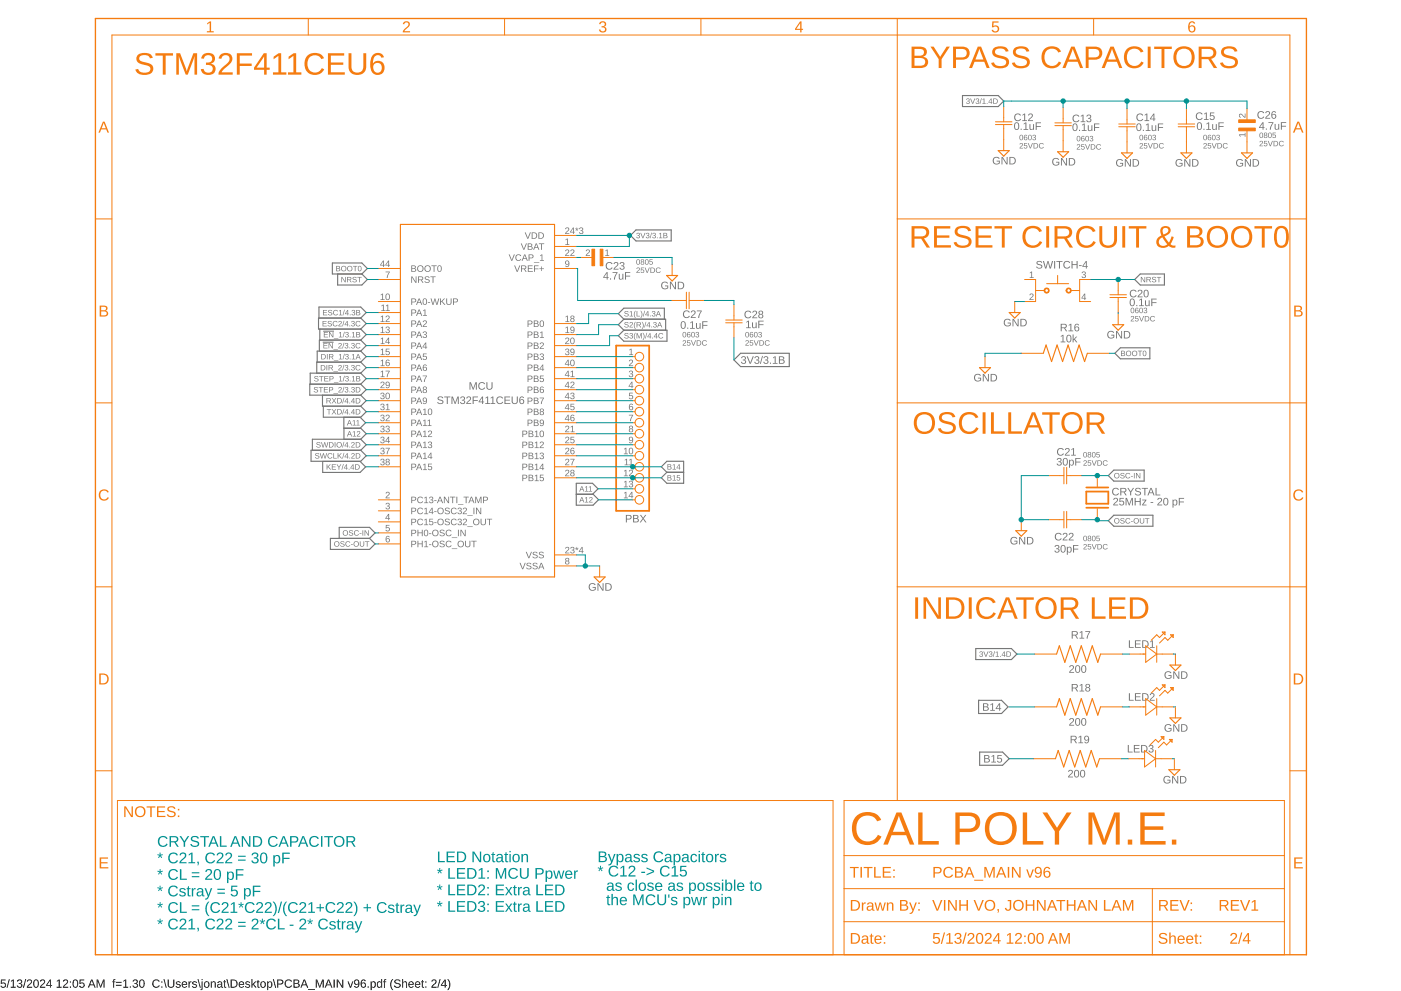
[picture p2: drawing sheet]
<svg xmlns="http://www.w3.org/2000/svg" width="420mm" height="297mm" viewBox="0 0 420 297" stroke-linecap="round" stroke-linejoin="round" font-family="sans-serif">
<path d="M.3 293.6h1.4v.3h-1.1l-.1 .7a.84 .84 0 0 1 1.2 .4 .84 .84 0 0 1-.5 1.2 .84 .84 0 0 1-1.1-.7h.4a.55 .55 0 0 0 .8 .2 .55 .55 0 0 0 .1-.8 .55 .55 0 0 0-.9 0h-.3zM2.7 293.5h.2l-.7 2.6h-.2zM3.3 294l.8-.4v2.2h.6v.2h-1.5v-.2h.6v-1.9l-.5 .4zM5.3 293.7a.7 .7 0 0 1 1.2 0 .7 .7 0 0 1-.4 1.1 .72 .72 0 0 1 .5 1 .72 .72 0 0 1-1.1 .2l-.5-.6h.4a.49 .49 0 0 0 .6 .4 .49 .49 0 0 0 .2-.8l-.6-.1v-.2a.47 .47 0 0 0 .7-.3 .47 .47 0 0 0-.3-.6 .47 .47 0 0 0-.6 .4h-.3zM7.6 293.5h.3l-.7 2.6h-.3zM8.3 293.7a.79 .79 0 0 1 1.2 .2 .79 .79 0 0 1-.4 1.2l-.7 .7h1.2v.2h-1.6l.1-.4 .7-.7a.52 .52 0 0 0 .5-.7 .52 .52 0 0 0-.9-.1l-.3 .1zM10.3 293.7a.91 .91 0 0 1 1.1 .1 .91 .91 0 0 1 .3 1 .91 .91 0 0 1-.9 1.3 .91 .91 0 0 1-.8-1.3zM10.5 293.9a1.31 1.31 0 0 0 .3 1.9 1.21 1.21 0 0 0 0-2zM12.2 293.7a.79 .79 0 0 1 1.3 .2 .79 .79 0 0 1-.5 1.2l-.7 .7h1.3v.2h-1.6l.1-.4 .6-.7a.52 .52 0 0 0 .5-.7 .52 .52 0 0 0-.8-.1l-.4 .1zM15 293.6h.3v1.6h.3v.3h-.3v.5h-.3v-.5h-1.2zM15 294l-.9 1.2h.9zM17 294l.9-.4v2.2h.6v.2h-1.5v-.2h.6v-1.9l-.6 .4zM19.1 293.7a.79 .79 0 0 1 1.2 .2 .79 .79 0 0 1-.4 1.2l-.7 .7h1.3v.2h-1.6v-.4l.7-.7a.52 .52 0 0 0 .5-.7 .52 .52 0 0 0-.9-.1l-.3 .1zM21 294.2h.3v.3h-.3zM21 295.7h.3v.3h-.3zM22.1 293.7a.91 .91 0 0 1 1.1 .1 .91 .91 0 0 1 .2 1 .91 .91 0 0 1-.8 1.3 .91 .91 0 0 1-.8-1.3zM22.3 293.9a1.31 1.31 0 0 0 .3 1.9 1.21 1.21 0 0 0 0-2zM23.9 293.6h1.4v.3h-1.1l-.1 .7a.84 .84 0 0 1 1.2 .4 .84 .84 0 0 1-.5 1.2 .84 .84 0 0 1-1.1-.7h.3a.55 .55 0 0 0 .8 .2 .55 .55 0 0 0 .1-.8 .55 .55 0 0 0-.8 0h-.3zM27.3 293.6h.4l1 2.4h-.3l-.3-.7h-1.1l-.3 .7h-.4zM27.5 293.9l-.4 1.2h.9zM29 293.6h.4l.8 2.1 .7-2.1h.5v2.4h-.3v-2.1l-.8 2.1h-.2l-.8-2.1v2.1h-.3zM34 293.6l.6-.1v.2l-.4 .2v.3h.4v.2h-.4v1.6h-.3v-1.6h-.2zM34.8 294.3h1.7v.3h-1.7zM34.8 295.2h1.7v.2h-1.7zM37 294l.9-.4v2.2h.5v.2h-1.5v-.2h.6v-1.9l-.5 .4zM38.9 295.7h.4v.3h-.4zM40 293.7a.7 .7 0 0 1 1.2 0 .7 .7 0 0 1-.4 1.1 .72 .72 0 0 1 .5 1 .72 .72 0 0 1-1.1 .2l-.5-.6h.4a.49 .49 0 0 0 .6 .4 .49 .49 0 0 0 .2-.8l-.6-.1v-.2a.47 .47 0 0 0 .7-.3 .47 .47 0 0 0-.3-.6 .47 .47 0 0 0-.6 .4h-.3zM42.1 293.7a.91 .91 0 0 1 1 .1 .91 .91 0 0 1 .3 1 .91 .91 0 0 1-.9 1.3 .91 .91 0 0 1-.8-1.3zM42.2 293.9a1.31 1.31 0 0 0 .3 1.9 1.21 1.21 0 0 0 .1-2zM46 293.9a1.21 1.21 0 0 1 1.9 .3l-.3 .1a.9 .9 0 0 0-1.4-.1 .9 .9 0 0 0 .1 1.3 .9 .9 0 0 0 1.3-.2l.3 .1a1.25 1.25 0 0 1-1.9 .4 1.25 1.25 0 0 1 0-1.9zM48.4 294.2h.3v.3h-.3zM48.4 295.7h.3v.3h-.3zM49 293.5h.3l.7 2.6h-.3zM50.3 293.6h.3v1.5a.68 .68 0 0 0 .7 .7 .68 .68 0 0 0 .7-.7v-1.5h.3v1.5a1.01 1.01 0 0 1-1 1 1.01 1.01 0 0 1-1-.9zM52.9 294.3a.85 .85 0 0 1 1.3 .3h-.3a.39 .39 0 0 0-.5-.3 .39 .39 0 0 0-.3 .5l.2 .1a.68 .68 0 0 1 .9 .8 .68 .68 0 0 1-1.1 .3l-.4-.4 .2-.1a.45 .45 0 0 0 .6 .4 .45 .45 0 0 0 .3-.5l-.2-.1a.61 .61 0 0 1-.7-.3 .61 .61 0 0 1 0-.7zM54.7 294.4a.85 .85 0 0 1 1-.2 .85 .85 0 0 1 .4 1h-1.3a.54 .54 0 0 0 .3 .6 .54 .54 0 0 0 .7-.2h.3a.95 .95 0 0 1-1.4 .2 .95 .95 0 0 1 0-1.4zM55 294.5l-.2 .4h1l-.3-.5zM56.5 294.2h.3v.4l.2-.4h.4v.2l-.5 .3v1.3h-.4zM57.8 294.3a.85 .85 0 0 1 1.3 .3h-.3a.39 .39 0 0 0-.5-.3 .39 .39 0 0 0-.3 .5l.2 .1a.68 .68 0 0 1 .9 .8 .68 .68 0 0 1-1.1 .3l-.4-.4 .2-.1a.45 .45 0 0 0 .6 .4 .45 .45 0 0 0 .3-.5l-.2-.1a.61 .61 0 0 1-.7-.3 .61 .61 0 0 1 0-.7zM59.2 293.5h.3l.7 2.6h-.3zM60.5 293.5h.3v.3h-.3zM60.5 294.2h.3v2.1l-.1 .4-.5 .1-.1-.3 .3-.1zM61.4 294.4a.91 .91 0 0 1 1.3 .1 .91 .91 0 0 1-.2 1.3 .91 .91 0 0 1-1.3-.2zM61.7 294.4l-.1 .1a.72 .72 0 0 0-.1 .9 .72 .72 0 0 0 .8 .4l.1-.1a.72 .72 0 0 0 .1-.9 .72 .72 0 0 0-.8-.4zM63.2 294.2h.3v.3a.63 .63 0 0 1 .7-.3 .63 .63 0 0 1 .5 .6v1.2h-.3v-1.1a.45 .45 0 0 0-.5-.6 .45 .45 0 0 0-.4 .7v1h-.3zM65.4 294.3a.74 .74 0 0 1 .8-.2 .74 .74 0 0 1 .4 .7v.9l.3 .3h-.4l-.2-.3a.63 .63 0 0 1-.8 .4 .63 .63 0 0 1-.4-.8 .63 .63 0 0 1 .8-.4h.4a.42 .42 0 0 0-.3-.5 .42 .42 0 0 0-.5 .3l-.3-.1zM65.4 295.4a.45 .45 0 0 0 .9 0 .45 .45 0 0 0-.9 0zM67.3 293.8h.2v.4h.3v.2h-.3v1.2l.4 .4-.7-.1v-1.5h-.2v-.2h.2zM67.9 293.5h.3l.7 2.6h-.3zM69.2 293.6a1.43 1.43 0 0 1 2 1.4 1.11 1.11 0 0 1-1.1 1h-.9zM69.5 293.9v1.9h.5a1 1 0 0 0 .9-1.3 1 1 0 0 0-1.4-.6zM71.8 294.4a.85 .85 0 0 1 1-.2 .85 .85 0 0 1 .4 1h-1.3a.54 .54 0 0 0 .3 .6 .54 .54 0 0 0 .7-.2h.3a.95 .95 0 0 1-1.4 .2 .95 .95 0 0 1 0-1.4zM72 294.5l-.1 .4h1l-.3-.5zM73.7 294.3a.85 .85 0 0 1 1.3 .3h-.3a.39 .39 0 0 0-.5-.3 .39 .39 0 0 0-.2 .5l.2 .1a.68 .68 0 0 1 .8 .8 .68 .68 0 0 1-1.1 .3l-.4-.4 .3-.1a.45 .45 0 0 0 .5 .4 .45 .45 0 0 0 .3-.5l-.2-.1a.61 .61 0 0 1-.7-.3 .61 .61 0 0 1 0-.7zM75.4 293.5h.3v1.6l.8-.9h.4l-.8 .8 .8 1h-.3l-.7-.8-.2 .2v.6h-.3zM77.3 293.8h.2v.4h.3v.2h-.3v1.2l.4 .4-.7-.1v-1.5h-.2v-.2h.2zM78.3 294.4a.91 .91 0 0 1 1.2 .1 .91 .91 0 0 1-.1 1.3 .91 .91 0 0 1-1.3-.2zM78.6 294.4l-.1 .1a.72 .72 0 0 0-.1 .9 .72 .72 0 0 0 .8 .4l.1-.1a.72 .72 0 0 0 .1-.9 .72 .72 0 0 0-.8-.4zM80.1 294.2h.3v.3a.71 .71 0 0 1 .9-.3 .71 .71 0 0 1 .4 .9 .76 .76 0 0 1-1 .9l-.3-.3v1.1h-.3zM80.6 294.5l-.1 .1a.67 .67 0 0 0-.1 .8 .67 .67 0 0 0 .9 .3 .71 .71 0 0 0 .1-.9 .71 .71 0 0 0-.8-.3zM81.8 293.5h.3l.7 2.6h-.3zM83.1 293.6h1a.75 .75 0 0 1 .9 .7 .75 .75 0 0 1-.8 .8h-.8v.9h-.3zM83.4 293.9v.9h1a.49 .49 0 0 0 0-.9zM85.7 293.9a1.21 1.21 0 0 1 1.9 .3l-.3 .1a.9 .9 0 0 0-1.4-.1 .9 .9 0 0 0 .1 1.3 .9 .9 0 0 0 1.3-.2l.3 .1a1.25 1.25 0 0 1-1.9 .4 1.25 1.25 0 0 1 0-1.9zM88 293.6a1.58 1.58 0 0 1 1.7 .3v.5l-.4 .4a.66 .66 0 0 1 .6 .8 .66 .66 0 0 1-.9 .4h-1zM88.3 293.9v.7l1.1-.2-.1-.4zM88.3 294.9v.9h.9l.3-.3-.2-.6zM91.1 293.6h.4l.9 2.4h-.3l-.3-.7h-1.1l-.3 .7h-.3zM91.3 293.9l-.5 1.2h.9zM92.4 296.5h2v.2h-2zM94.7 293.6h.4l.8 2.1 .7-2.1h.5v2.4h-.3v-2.1l-.8 2.1h-.2l-.8-2.1v2.1h-.3zM98.4 293.6h.3l1 2.4h-.3l-.3-.7h-1.1l-.3 .7h-.3zM98.5 293.9l-.4 1.2h.9zM100 293.6h.4v2.4h-.4zM101 293.6h.4l1.3 2.1v-2.1h.3v2.4h-.4l-1.3-2v2h-.3zM104.2 294.2h.4l.5 1.6 .6-1.6h.3l-.7 1.8h-.4zM106.4 293.8a.96 .96 0 0 1 1.2 0 .96 .96 0 0 1 .2 1.3 .83 .83 0 0 1-.6 .9 .83 .83 0 0 1-1-.4l.3-.1a.59 .59 0 0 0 .8 .2 .59 .59 0 0 0 .2-.8 .78 .78 0 0 1-1.2 .1 .78 .78 0 0 1 .1-1.2zM106.4 294.4a.55 .55 0 0 0 1.1 0 .55 .55 0 0 0-1.1 0zM108.5 293.7l.3-.1a.71 .71 0 0 1 .9 .5h-.3a.51 .51 0 0 0-.6-.2 .51 .51 0 0 0-.3 .6l-.1 .3a.78 .78 0 0 1 1.2 .1 .78 .78 0 0 1-.3 1.2 .78 .78 0 0 1-1.1-.6v-1.2zM108.4 295.2a.55 .55 0 0 0 1.1 0 .55 .55 0 0 0-1.1 0zM110.2 295.7h.4v.3h-.4zM111.1 294.2h.3l.1 .3a.71 .71 0 0 1 .9-.3 .71 .71 0 0 1 .3 .9 .76 .76 0 0 1-.9 .9l-.3-.3v1.1h-.4zM111.7 294.5l-.1 .1a.67 .67 0 0 0-.2 .8 .67 .67 0 0 0 .9 .3 .71 .71 0 0 0 .1-.9 .71 .71 0 0 0-.7-.3zM113.2 294.4l.5-.3 .6 .4v-1h.3v2.5h-.3v-.3a.71 .71 0 0 1-.9 .3 .71 .71 0 0 1-.4-.9zM113.5 294.5a.66 .66 0 0 0-.2 .9 .66 .66 0 0 0 .9 .2 .67 .67 0 0 0 .1-.8 .67 .67 0 0 0-.8-.3zM115.3 293.6l.5-.1v.2l-.3 .2v.3h.3v.2h-.3v1.6h-.3v-1.6h-.3zM117.7 293.5h.3a2.48 2.48 0 0 0 0 3.3 1.7 1.7 0 0 1-1-2zM118.4 293.9a1.11 1.11 0 0 1 1.7 .2l-.3 .1a.54 .54 0 0 0-.7-.5 .54 .54 0 0 0-.3 .8 1.03 1.03 0 0 1 1.3 1.2 1.25 1.25 0 0 1-2-.2l.4-.1a.65 .65 0 0 0 .7 .5 .65 .65 0 0 0 .5-.8l-1-.3a.6 .6 0 0 1-.3-.9zM120.6 293.5h.3v1a.63 .63 0 0 1 .7-.3 .63 .63 0 0 1 .5 .6v1.2h-.3v-1.1a.45 .45 0 0 0-.5-.6 .45 .45 0 0 0-.4 .6v1.1h-.3zM122.7 294.4a.85 .85 0 0 1 1-.2 .85 .85 0 0 1 .4 1h-1.3a.54 .54 0 0 0 .3 .6 .54 .54 0 0 0 .7-.2h.3a.95 .95 0 0 1-1.5 .2 .95 .95 0 0 1 .1-1.4zM122.9 294.5l-.1 .4h1l-.3-.5zM124.6 294.4a.85 .85 0 0 1 1.1-.2 .85 .85 0 0 1 .4 1h-1.4a.54 .54 0 0 0 .4 .6 .54 .54 0 0 0 .7-.2h.2a.95 .95 0 0 1-1.4 .2 .95 .95 0 0 1 0-1.4zM124.9 294.5l-.2 .4h1.1l-.3-.5zM126.6 293.8h.2v.4h.4v.2h-.4v1.2l.4 .4-.7-.1v-1.5h-.2v-.2h.2zM127.5 294.2h.4v.3h-.4zM127.5 295.7h.4v.3h-.4zM129.6 293.7a.79 .79 0 0 1 1.3 .2 .79 .79 0 0 1-.5 1.2l-.7 .7h1.3v.2h-1.6l.1-.4 .6-.7a.52 .52 0 0 0 .5-.7 .52 .52 0 0 0-.9-.1l-.3 .1zM131.9 293.5h.2l-.7 2.6h-.3zM133.3 293.6h.4v1.6h.3v.3h-.3v.5h-.3v-.5h-1.2zM133.4 294l-.9 1.2h.9zM134.1 293.5a1.7 1.7 0 0 1 .9 1.9l-.4 1.1-.5 .3a2.48 2.48 0 0 0 0-3.3z" fill="#000"/>
<g fill="#757575">
<path d="M115.6 81.4h1.3l-.7 1.9h-.2l.1-.5 .6-1.2h-1.1z"/>
<path d="M115.8 147.5a.66 .66 0 0 1 1.1 .3 .66 .66 0 0 1-.6 .9l-.4 .4h1v.3h-1.3l.7-1a.39 .39 0 0 0 .3-.6 .39 .39 0 0 0-.7 .1h-.3z"/>
<path d="M115.8 150.8a.55 .55 0 0 1 .9 0 .55 .55 0 0 1-.2 .9 .59 .59 0 0 1 .2 .9 .59 .59 0 0 1-1-.1l-.1-.3 .3-.1a.39 .39 0 0 0 .5 .4 .39 .39 0 0 0 .1-.6l-.4-.1v-.2a.37 .37 0 0 0 .5-.2 .37 .37 0 0 0-.3-.5 .37 .37 0 0 0-.4 .3h-.3z"/>
<path d="M115.7 157.3h1.1v.2h-.9v.7a.66 .66 0 0 1 1 .2 .66 .66 0 0 1-.5 1 .66 .66 0 0 1-.8-.6h.3a.43 .43 0 0 0 .6 .2 .43 .43 0 0 0 .1-.7 .43 .43 0 0 0-.7 .1h-.2z"/>
<path d="M169.6 71.8l.7-.3v1.7h.5v.2h-1.3v-.2h.5v-1.5l-.4 .3z"/>
<path d="M188.7 104.8l.7-.3v1.7h.5v.2h-1.2v-.2h.5v-1.5l-.5 .4z"/>
<path d="M188.8 107.9a.66 .66 0 0 1 1 .3 .66 .66 0 0 1-.5 .9l-.4 .4h1v.2h-1.3l.7-.9a.39 .39 0 0 0 .2-.7 .39 .39 0 0 0-.6 .2h-.3z"/>
<path d="M188.8 111.2a.55 .55 0 0 1 .9 0 .55 .55 0 0 1-.3 .9 .59 .59 0 0 1 .2 .9 .59 .59 0 0 1-.9-.2l-.1-.3h.2a.39 .39 0 0 0 .5 .4 .39 .39 0 0 0 .2-.6l-.5-.1v-.2a.37 .37 0 0 0 .6-.2 .37 .37 0 0 0-.3-.5 .37 .37 0 0 0-.5 .3h-.2z"/>
<path d="M188.7 117.7h1.1v.2h-.9v.6a.66 .66 0 0 1 .9 .3 .66 .66 0 0 1-.4 .9 .66 .66 0 0 1-.8-.5h.2a.43 .43 0 0 0 .6 .2 .43 .43 0 0 0 .1-.7 .43 .43 0 0 0-.6 .1h-.3z"/>
<path d="M188.6 124.3h1.3l-.7 1.9h-.2v-.5l.6-1.2h-1z"/>
<path d="M175.9 74.9a.66 .66 0 0 1 1 .3 .66 .66 0 0 1-.6 .9l-.4 .4h1v.2h-1.2l.7-.9a.39 .39 0 0 0 .2-.7 .39 .39 0 0 0-.7 .2h-.2z"/>
<path d="M181.6 75.1l.6-.3v1.7h.5v.2h-1.2v-.2h.5v-1.5l-.4 .3z"/>
<path d="M308.8 81.7l.7-.3v1.7h.5v.2h-1.2v-.2h.5v-1.5l-.5 .3z"/>
<path d="M308.9 88.1a.66 .66 0 0 1 1.1 .3 .66 .66 0 0 1-.6 .9l-.4 .4h1v.2h-1.3l.7-.9a.39 .39 0 0 0 .2-.7 .39 .39 0 0 0-.6 .2h-.3z"/>
<path d="M324.6 81.5a.55 .55 0 0 1 .9 0 .55 .55 0 0 1-.3 .8 .59 .59 0 0 1 .2 1 .59 .59 0 0 1-.9-.2l-.1-.3h.2a.39 .39 0 0 0 .5 .3 .39 .39 0 0 0 .2-.6h-.5v-.3a.37 .37 0 0 0 .6-.1 .37 .37 0 0 0-.3-.5 .37 .37 0 0 0-.5 .3h-.2z"/>
<path d="M371.7 34.2l.6-.1 1 .9v-1h.2v1.3l-.9-.7a.39 .39 0 0 0-.7-.2 .39 .39 0 0 0 .2 .6v.3a.67 .67 0 0 1-.4-1.1z"/>
<path d="M371.6 40.3h1.7v-.5h.2v1.2h-.2v-.5h-1.5l.3 .5h-.2z"/>
<path d="M306 40.5a.74 .74 0 0 1 .8 .7 .74 .74 0 0 1-.8 .7 1.22 1.22 0 0 1 0-1.4zM306.1 40.6l-.1 .1a.57 .57 0 0 0-.2 .7 .57 .57 0 0 0 .7 .3 .71 .71 0 0 0-.4-1.1zM307.3 40.5l.5-.1 .3 .3-.6-.1-.3 .6a.54 .54 0 0 1 .9 .2 .54 .54 0 0 1-.5 .8 .54 .54 0 0 1-.5-.7zM307.2 41.5a.35 .35 0 0 0 .7 0 .35 .35 0 0 0-.7 0zM308.6 40.5a.74 .74 0 0 1 .8 .7 .74 .74 0 0 1-.8 .7 1.22 1.22 0 0 1 0-1.4zM308.7 40.6l-.1 .1a.57 .57 0 0 0-.2 .7 .57 .57 0 0 0 .7 .3 .71 .71 0 0 0-.4-1.1zM309.8 40.5a.46 .46 0 0 1 .7 0 .46 .46 0 0 1-.2 .7 .43 .43 0 0 1 .4 .5 .43 .43 0 0 1-.5 .3l-.5-.2-.1-.2h.2a.33 .33 0 0 0 .5 .3 .33 .33 0 0 0 .1-.5l-.4-.1v-.2a.31 .31 0 0 0 .4-.1 .31 .31 0 0 0-.2-.5 .31 .31 0 0 0-.4 .3h-.2z"/>
<path d="M305.9 43a.55 .55 0 0 1 .9 .2 .55 .55 0 0 1-.5 .8l-.3 .3h.8v.2h-1.1l.7-.9a.32 .32 0 0 0 .1-.5 .32 .32 0 0 0-.5 .2h-.2zM307.1 42.9h.9v.2h-.7v.5a.55 .55 0 0 1 .8 .2 .55 .55 0 0 1-.4 .8 .55 .55 0 0 1-.7-.5h.2a.36 .36 0 0 0 .5 .2 .36 .36 0 0 0 .1-.6 .36 .36 0 0 0-.5 .1h-.2zM308.2 42.9h.3l.5 1.4 .5-1.4h.3l-.7 1.6h-.2zM310 42.9h.5a.8 .8 0 0 1 .8 .8 .8 .8 0 0 1-.7 .8h-.6zM310.2 43.1v1.2a.68 .68 0 0 0 .9-.6 .68 .68 0 0 0-.9-.6zM311.8 43.1a.8 .8 0 0 1 1.2 .2h-.2a.59 .59 0 0 0-.9 0 .59 .59 0 0 0 .1 .9 .59 .59 0 0 0 .9-.2l.1 .1a.82 .82 0 0 1-1.2 .2 .82 .82 0 0 1 0-1.2z"/>
<path d="M323.1 40.8a.74 .74 0 0 1 .9 .7 .74 .74 0 0 1-.9 .8 1.22 1.22 0 0 1 0-1.5zM323.3 40.9l-.1 .1a.57 .57 0 0 0-.2 .8 .57 .57 0 0 0 .7 .2 .71 .71 0 0 0-.4-1.1zM324.5 40.8h.5l.2 .3-.6-.2-.2 .6a.54 .54 0 0 1 .9 .3 .54 .54 0 0 1-.5 .7 .54 .54 0 0 1-.6-.7zM324.4 41.8a.35 .35 0 0 0 .7 0 .35 .35 0 0 0-.7 0zM325.7 40.8a.74 .74 0 0 1 .9 .7 .74 .74 0 0 1-.9 .8 1.22 1.22 0 0 1 0-1.5zM325.9 40.9l-.1 .1a.57 .57 0 0 0-.2 .8 .57 .57 0 0 0 .7 .2 .71 .71 0 0 0-.4-1.1zM327 40.8a.46 .46 0 0 1 .7 0 .46 .46 0 0 1-.2 .7 .43 .43 0 0 1 .4 .5 .43 .43 0 0 1-.6 .4l-.5-.3v-.2h.2a.33 .33 0 0 0 .4 .3 .33 .33 0 0 0 .2-.5l-.4-.1v-.2a.31 .31 0 0 0 .4-.1 .31 .31 0 0 0-.2-.4 .31 .31 0 0 0-.4 .3l-.2-.1z"/>
<path d="M323.1 43.3a.55 .55 0 0 1 .8 .3 .55 .55 0 0 1-.4 .7l-.4 .4h.9v.1h-1.1l.7-.8a.32 .32 0 0 0 0-.6 .32 .32 0 0 0-.5 .2h-.2zM324.3 43.2h.9v.2h-.7l-.1 .5a.55 .55 0 0 1 .8 .3 .55 .55 0 0 1-.3 .7 .55 .55 0 0 1-.7-.4l.2-.1a.36 .36 0 0 0 .5 .2 .36 .36 0 0 0 .1-.5 .36 .36 0 0 0-.6 0h-.2zM325.4 43.2h.2l.6 1.4 .5-1.4h.2l-.6 1.6h-.2zM327.1 43.2h.6a.8 .8 0 0 1 .8 .8 .8 .8 0 0 1-.8 .8h-.6zM327.3 43.4v1.3a.68 .68 0 0 0 1-.7 .68 .68 0 0 0-1-.6zM328.9 43.4a.8 .8 0 0 1 1.3 .2l-.2 .1a.59 .59 0 0 0-.9-.1 .59 .59 0 0 0 .1 .9 .59 .59 0 0 0 .8-.2l.2 .1a.82 .82 0 0 1-1.2 .3 .82 .82 0 0 1-.1-1.3z"/>
<path d="M342 40.5a.74 .74 0 0 1 .8 .7 .74 .74 0 0 1-.8 .7 1.22 1.22 0 0 1 0-1.4zM342.1 40.6l-.1 .1a.57 .57 0 0 0-.2 .7 .57 .57 0 0 0 .7 .3 .71 .71 0 0 0-.4-1.1zM343.3 40.5l.5-.1 .3 .3-.7-.1-.2 .6a.54 .54 0 0 1 .9 .2 .54 .54 0 0 1-.5 .8 .54 .54 0 0 1-.6-.7zM343.2 41.5a.35 .35 0 0 0 .7 0 .35 .35 0 0 0-.7 0zM344.5 40.5a.74 .74 0 0 1 .9 .7 .74 .74 0 0 1-.9 .7 1.22 1.22 0 0 1 0-1.4zM344.7 40.6l-.1 .1a.57 .57 0 0 0-.2 .7 .57 .57 0 0 0 .7 .3 .71 .71 0 0 0-.4-1.1zM345.8 40.5a.46 .46 0 0 1 .7 0 .46 .46 0 0 1-.2 .7 .43 .43 0 0 1 .4 .5 .43 .43 0 0 1-.5 .3l-.6-.2v-.2h.2a.33 .33 0 0 0 .4 .3 .33 .33 0 0 0 .2-.5l-.4-.1v-.2a.31 .31 0 0 0 .4-.1 .31 .31 0 0 0-.2-.5 .31 .31 0 0 0-.4 .3h-.2z"/>
<path d="M341.9 43a.55 .55 0 0 1 .8 .2 .55 .55 0 0 1-.4 .8l-.3 .3h.8v.2h-1.1l.7-.9a.32 .32 0 0 0 .1-.5 .32 .32 0 0 0-.5 .2h-.3zM343.1 42.9h.9v.2h-.7v.5a.55 .55 0 0 1 .7 .2 .55 .55 0 0 1-.3 .8 .55 .55 0 0 1-.7-.5h.2a.36 .36 0 0 0 .5 .2 .36 .36 0 0 0 .1-.6 .36 .36 0 0 0-.5 .1h-.2zM344.2 42.9h.2l.6 1.4 .5-1.4h.2l-.6 1.6h-.2zM346 42.9h.5a.8 .8 0 0 1 .8 .8 .8 .8 0 0 1-.8 .8h-.5zM346.2 43.1v1.2a.68 .68 0 0 0 .9-.6 .68 .68 0 0 0-.9-.6zM347.8 43.1a.8 .8 0 0 1 1.2 .2h-.2a.59 .59 0 0 0-.9 0 .59 .59 0 0 0 .1 .9 .59 .59 0 0 0 .9-.2l.1 .1a.82 .82 0 0 1-1.2 .2 .82 .82 0 0 1 0-1.2z"/>
<path d="M361.1 40.5a.74 .74 0 0 1 .9 .7 .74 .74 0 0 1-.9 .7 1.22 1.22 0 0 1 0-1.4zM361.3 40.6l-.2 .1a.57 .57 0 0 0-.1 .7 .57 .57 0 0 0 .7 .3 .71 .71 0 0 0-.4-1.1zM362.4 40.5l.6-.1 .2 .3-.6-.1-.2 .6a.54 .54 0 0 1 .8 .2 .54 .54 0 0 1-.4 .8 .54 .54 0 0 1-.6-.7zM362.4 41.5a.34 .34 0 0 0 .6 0 .34 .34 0 0 0-.6 0zM363.7 40.5a.74 .74 0 0 1 .9 .7 .74 .74 0 0 1-.9 .7 1.22 1.22 0 0 1 0-1.4zM363.8 40.6l-.1 .1a.57 .57 0 0 0-.1 .7 .57 .57 0 0 0 .7 .3 .71 .71 0 0 0-.5-1.1zM364.9 40.5a.46 .46 0 0 1 .8 0 .46 .46 0 0 1-.2 .7 .43 .43 0 0 1 .3 .5 .43 .43 0 0 1-.5 .3l-.5-.2-.1-.2h.3a.33 .33 0 0 0 .4 .3 .33 .33 0 0 0 .1-.5l-.4-.1v-.2a.31 .31 0 0 0 .5-.1 .31 .31 0 0 0-.2-.5 .31 .31 0 0 0-.4 .3h-.2z"/>
<path d="M361.1 43a.55 .55 0 0 1 .8 .2 .55 .55 0 0 1-.5 .8l-.3 .3h.8v.2h-1l.6-.9a.32 .32 0 0 0 .1-.5 .32 .32 0 0 0-.5 .2h-.2zM362.3 42.9h.9v.2h-.8v.5a.55 .55 0 0 1 .8 .2 .55 .55 0 0 1-.3 .8 .55 .55 0 0 1-.7-.5h.2a.36 .36 0 0 0 .5 .2 .36 .36 0 0 0 0-.6 .36 .36 0 0 0-.5 .1h-.2zM363.4 42.9h.2l.5 1.4 .6-1.4h.2l-.7 1.6h-.2zM365.1 42.9h.5a.8 .8 0 0 1 .9 .8 .8 .8 0 0 1-.8 .8h-.6zM365.3 43.1v1.2a.68 .68 0 0 0 1-.6 .68 .68 0 0 0-1-.6zM366.9 43.1a.8 .8 0 0 1 1.3 .2h-.2a.59 .59 0 0 0-.9 0 .59 .59 0 0 0 0 .9 .59 .59 0 0 0 .9-.2l.2 .1a.82 .82 0 0 1-1.2 .2 .82 .82 0 0 1-.1-1.2z"/>
<path d="M339.3 92.3a.74 .74 0 0 1 .9 .7 .74 .74 0 0 1-.9 .8 1.22 1.22 0 0 1 0-1.5zM339.5 92.4l-.1 .1a.57 .57 0 0 0-.2 .8 .57 .57 0 0 0 .7 .2 .71 .71 0 0 0-.4-1.1zM340.7 92.3h.5l.2 .3-.6-.2-.2 .6a.54 .54 0 0 1 .8 .3 .54 .54 0 0 1-.4 .7 .54 .54 0 0 1-.6-.7zM340.6 93.3a.35 .35 0 0 0 .7 0 .35 .35 0 0 0-.7 0zM341.9 92.3a.74 .74 0 0 1 .9 .7 .74 .74 0 0 1-.9 .8 1.22 1.22 0 0 1 0-1.5zM342.1 92.4l-.2 .1a.57 .57 0 0 0-.1 .8 .57 .57 0 0 0 .7 .2 .71 .71 0 0 0-.4-1.1zM343.1 92.3a.46 .46 0 0 1 .8 0 .46 .46 0 0 1-.2 .7 .43 .43 0 0 1 .3 .5 .43 .43 0 0 1-.5 .4l-.5-.3-.1-.2h.3a.33 .33 0 0 0 .4 .3 .33 .33 0 0 0 .1-.5l-.4-.1v-.1a.31 .31 0 0 0 .5-.2 .31 .31 0 0 0-.2-.4 .31 .31 0 0 0-.4 .3l-.2-.1z"/>
<path d="M339.3 94.8a.55 .55 0 0 1 .8 .3 .55 .55 0 0 1-.5 .7l-.3 .4h.9v.1h-1.1l.7-.8a.32 .32 0 0 0 0-.6 .32 .32 0 0 0-.5 .2h-.2zM340.5 94.7h.9v.2h-.7l-.1 .5a.55 .55 0 0 1 .8 .3 .55 .55 0 0 1-.3 .7 .55 .55 0 0 1-.7-.4l.2-.1a.36 .36 0 0 0 .5 .2 .36 .36 0 0 0 .1-.5 .36 .36 0 0 0-.6 0h-.2zM341.6 94.7h.2l.5 1.4 .6-1.4h.2l-.6 1.6h-.3zM343.3 94.7h.5a.8 .8 0 0 1 .9 .8 .8 .8 0 0 1-.8 .8h-.6zM343.5 94.9v1.3a.68 .68 0 0 0 1-.7 .68 .68 0 0 0-1-.6zM345.1 94.9a.8 .8 0 0 1 1.3 .2l-.2 .1a.59 .59 0 0 0-.9-.1 .59 .59 0 0 0 0 .9 .59 .59 0 0 0 .9-.2l.2 .1a.82 .82 0 0 1-1.2 .3 .82 .82 0 0 1-.1-1.3z"/>
<path d="M191.1 77.8a.74 .74 0 0 1 .8 .7 .74 .74 0 0 1-.8 .8 1.22 1.22 0 0 1 0-1.5zM191.2 77.9l-.1 .1a.57 .57 0 0 0-.2 .7 .57 .57 0 0 0 .7 .3 .71 .71 0 0 0-.4-1.1zM192.3 77.8a.47 .47 0 0 1 .7 0 .47 .47 0 0 1-.1 .7 .46 .46 0 0 1 .1 .7 .46 .46 0 0 1-.7 0 .46 .46 0 0 1 .1-.7l-.2-.3zM192.4 78.1a.3 .3 0 0 0 .6 0 .3 .3 0 0 0-.6 0zM192.3 78.9a.35 .35 0 0 0 .7 0 .35 .35 0 0 0-.7 0zM193.7 77.8a.74 .74 0 0 1 .8 .7 .74 .74 0 0 1-.8 .8 1.22 1.22 0 0 1 0-1.5zM193.8 77.9l-.1 .1a.57 .57 0 0 0-.2 .7 .57 .57 0 0 0 .7 .3 .71 .71 0 0 0-.4-1.1zM194.8 77.7h.9v.2h-.7v.5a.55 .55 0 0 1 .7 .3 .55 .55 0 0 1-.3 .7 .55 .55 0 0 1-.7-.4l.2-.1a.36 .36 0 0 0 .5 .2 .36 .36 0 0 0 .1-.5 .36 .36 0 0 0-.5 0h-.2z"/>
<path d="M191 80.3a.55 .55 0 0 1 .9 .2 .55 .55 0 0 1-.5 .8l-.3 .3h.8v.2h-1.1l.7-.9a.32 .32 0 0 0 .1-.5 .32 .32 0 0 0-.5 .2h-.2zM192.2 80.2h.9v.2h-.7v.5a.55 .55 0 0 1 .8 .2 .55 .55 0 0 1-.4 .8 .55 .55 0 0 1-.7-.5h.2a.36 .36 0 0 0 .6 .2 .36 .36 0 0 0 0-.6 .36 .36 0 0 0-.5 .1h-.2zM193.3 80.2h.3l.5 1.4 .5-1.4h.3l-.7 1.6h-.2zM195.1 80.2h.5a.8 .8 0 0 1 .8 .8 .8 .8 0 0 1-.7 .8h-.6zM195.3 80.4v1.2a.68 .68 0 0 0 .9-.6 .68 .68 0 0 0-.9-.6zM196.9 80.4a.8 .8 0 0 1 1.2 .2h-.2a.59 .59 0 0 0-.9 0 .59 .59 0 0 0 .1 .9 .59 .59 0 0 0 .9-.2l.1 .1a.82 .82 0 0 1-1.2 .2 .82 .82 0 0 1 0-1.2z"/>
<path d="M325.1 135.6a.74 .74 0 0 1 .9 .7 .74 .74 0 0 1-.9 .7 1.22 1.22 0 0 1 0-1.4zM325.3 135.7l-.1 .1a.57 .57 0 0 0-.2 .7 .57 .57 0 0 0 .7 .3 .71 .71 0 0 0-.4-1.1zM326.3 135.6a.47 .47 0 0 1 .8-.1 .47 .47 0 0 1-.2 .8 .46 .46 0 0 1 .2 .7 .46 .46 0 0 1-.7 0 .46 .46 0 0 1 .1-.7l-.3-.3zM326.4 135.9a.3 .3 0 0 0 .6 0 .3 .3 0 0 0-.6 0zM326.4 136.7a.35 .35 0 0 0 .7 0 .35 .35 0 0 0-.7 0zM327.7 135.6a.74 .74 0 0 1 .9 .7 .74 .74 0 0 1-.9 .7 1.22 1.22 0 0 1 0-1.4zM327.9 135.7l-.2 .1a.57 .57 0 0 0-.1 .7 .57 .57 0 0 0 .7 .3 .71 .71 0 0 0-.4-1.1zM328.9 135.5h.9v.2h-.8v.5a.55 .55 0 0 1 .8 .2 .55 .55 0 0 1-.3 .8 .55 .55 0 0 1-.7-.5h.2a.36 .36 0 0 0 .5 .2 .36 .36 0 0 0 0-.6 .36 .36 0 0 0-.5 .1h-.2z"/>
<path d="M325.1 138.1a.55 .55 0 0 1 .8 .2 .55 .55 0 0 1-.5 .8l-.3 .3h.9v.2h-1.1l.7-.9a.32 .32 0 0 0 0-.5 .32 .32 0 0 0-.5 .2h-.2zM326.3 138h.9v.2h-.7l-.1 .5a.55 .55 0 0 1 .8 .2 .55 .55 0 0 1-.3 .8 .55 .55 0 0 1-.7-.5h.2a.36 .36 0 0 0 .5 .2 .36 .36 0 0 0 .1-.6 .36 .36 0 0 0-.6 0h-.2zM327.4 138h.2l.5 1.4 .6-1.4h.2l-.6 1.6h-.3zM329.1 138h.5a.8 .8 0 0 1 .9 .7 .8 .8 0 0 1-.8 .9h-.6zM329.3 138.2v1.2a.68 .68 0 0 0 1-.6 .68 .68 0 0 0-1-.6zM330.9 138.2a.8 .8 0 0 1 1.3 .2h-.2a.59 .59 0 0 0-.9 0 .59 .59 0 0 0 .1 .9 .59 .59 0 0 0 .8-.2l.2 .1a.82 .82 0 0 1-1.2 .2 .82 .82 0 0 1-.1-1.2z"/>
<path d="M325.1 160.7a.74 .74 0 0 1 .9 .7 .74 .74 0 0 1-.9 .7 1.22 1.22 0 0 1 0-1.4zM325.3 160.8l-.1 .1a.57 .57 0 0 0-.2 .7 .57 .57 0 0 0 .7 .3 .71 .71 0 0 0-.4-1.1zM326.3 160.7a.47 .47 0 0 1 .8-.1 .47 .47 0 0 1-.2 .8 .46 .46 0 0 1 .2 .7 .46 .46 0 0 1-.7 0 .46 .46 0 0 1 .1-.7l-.3-.3zM326.4 161a.3 .3 0 0 0 .6 0 .3 .3 0 0 0-.6 0zM326.4 161.8a.35 .35 0 0 0 .7 0 .35 .35 0 0 0-.7 0zM327.7 160.7a.74 .74 0 0 1 .9 .7 .74 .74 0 0 1-.9 .7 1.22 1.22 0 0 1 0-1.4zM327.9 160.8l-.2 .1a.57 .57 0 0 0-.1 .7 .57 .57 0 0 0 .7 .3 .71 .71 0 0 0-.4-1.1zM328.9 160.6h.9v.2h-.8v.5a.55 .55 0 0 1 .8 .2 .55 .55 0 0 1-.3 .8 .55 .55 0 0 1-.7-.5h.2a.36 .36 0 0 0 .5 .2 .36 .36 0 0 0 0-.6 .36 .36 0 0 0-.5 .1h-.2z"/>
<path d="M325.1 163.2a.55 .55 0 0 1 .8 .2 .55 .55 0 0 1-.5 .7l-.3 .4h.9v.2h-1.1l.7-.9a.32 .32 0 0 0 0-.5 .32 .32 0 0 0-.5 .2h-.2zM326.3 163.1h.9v.1h-.7l-.1 .6a.55 .55 0 0 1 .8 .2 .55 .55 0 0 1-.3 .7 .55 .55 0 0 1-.7-.4h.2a.36 .36 0 0 0 .5 .1 .36 .36 0 0 0 .1-.5 .36 .36 0 0 0-.6 0h-.2zM327.4 163.1h.2l.5 1.4 .6-1.4h.2l-.6 1.6h-.3zM329.1 163.1h.5a.8 .8 0 0 1 .9 .7 .8 .8 0 0 1-.8 .9h-.6zM329.3 163.2v1.3a.68 .68 0 0 0 1-.6 .68 .68 0 0 0-1-.7zM330.9 163.3a.8 .8 0 0 1 1.3 .1l-.2 .1a.59 .59 0 0 0-.9 0 .59 .59 0 0 0 .1 .8 .59 .59 0 0 0 .8-.1l.2 .1a.82 .82 0 0 1-1.2 .2 .82 .82 0 0 1-.1-1.2z"/>
<path d="M377.9 39.8a.74 .74 0 0 1 .9 .8 .74 .74 0 0 1-.9 .7 1.22 1.22 0 0 1 0-1.5zM378.1 39.9l-.1 .2a.57 .57 0 0 0-.2 .7 .57 .57 0 0 0 .7 .3 .71 .71 0 0 0-.4-1.2zM379.2 39.8a.47 .47 0 0 1 .7 0 .47 .47 0 0 1-.1 .7 .46 .46 0 0 1 .1 .7 .46 .46 0 0 1-.7 0 .46 .46 0 0 1 .1-.7l-.2-.2zM379.2 40.2a.3 .3 0 0 0 .6 0 .3 .3 0 0 0-.6 0zM379.2 40.9a.35 .35 0 0 0 .7 0 .35 .35 0 0 0-.7 0zM380.5 39.8a.74 .74 0 0 1 .9 .8 .74 .74 0 0 1-.9 .7 1.22 1.22 0 0 1 0-1.5zM380.7 39.9l-.1 .2a.57 .57 0 0 0-.2 .7 .57 .57 0 0 0 .7 .3 .71 .71 0 0 0-.4-1.2zM381.7 39.8h.9v.1h-.7l-.1 .5a.55 .55 0 0 1 .8 .3 .55 .55 0 0 1-.3 .7 .55 .55 0 0 1-.7-.4h.2a.36 .36 0 0 0 .5 .1 .36 .36 0 0 0 .1-.5 .36 .36 0 0 0-.6 0h-.2z"/>
<path d="M377.9 42.3a.55 .55 0 0 1 .8 .3 .55 .55 0 0 1-.4 .7l-.4 .4h.9v.1h-1.1l.7-.8a.32 .32 0 0 0 0-.6 .32 .32 0 0 0-.5 .2h-.2zM379.1 42.2h.9v.2h-.7l-.1 .5a.55 .55 0 0 1 .8 .3 .55 .55 0 0 1-.3 .7 .55 .55 0 0 1-.7-.4h.2a.36 .36 0 0 0 .5 .1 .36 .36 0 0 0 .1-.5 .36 .36 0 0 0-.6 0h-.2zM380.2 42.2h.2l.6 1.4 .5-1.4h.2l-.6 1.6h-.2zM381.9 42.2h.6a.8 .8 0 0 1 .8 .8 .8 .8 0 0 1-.8 .8h-.6zM382.2 42.4v1.3a.68 .68 0 0 0 .9-.7 .68 .68 0 0 0-.9-.6zM383.8 42.4a.8 .8 0 0 1 1.2 .2l-.2 .1a.59 .59 0 0 0-.9-.1 .59 .59 0 0 0 .1 .9 .59 .59 0 0 0 .8-.2l.2 .1a.82 .82 0 0 1-1.2 .3 .82 .82 0 0 1 0-1.3z"/>
<path d="M204.9 99.6a.74 .74 0 0 1 .9 .7 .74 .74 0 0 1-.9 .7 1.22 1.22 0 0 1 0-1.4zM205.1 99.7l-.1 .1a.57 .57 0 0 0-.2 .7 .57 .57 0 0 0 .7 .3 .71 .71 0 0 0-.4-1.1zM206.3 99.6l.5-.1 .2 .3-.6-.1-.2 .6a.54 .54 0 0 1 .9 .2 .54 .54 0 0 1-.5 .8 .54 .54 0 0 1-.6-.7zM206.2 100.6a.35 .35 0 0 0 .7 0 .35 .35 0 0 0-.7 0zM207.5 99.6a.74 .74 0 0 1 .9 .7 .74 .74 0 0 1-.9 .7 1.22 1.22 0 0 1 0-1.4zM207.7 99.7l-.1 .1a.57 .57 0 0 0-.2 .7 .57 .57 0 0 0 .7 .3 .71 .71 0 0 0-.4-1.1zM208.8 99.6a.46 .46 0 0 1 .7 0 .46 .46 0 0 1-.2 .7 .43 .43 0 0 1 .4 .5 .43 .43 0 0 1-.6 .3l-.5-.2v-.2h.2a.33 .33 0 0 0 .4 .3 .33 .33 0 0 0 .2-.5l-.4-.1v-.2a.31 .31 0 0 0 .4-.1 .31 .31 0 0 0-.2-.5 .31 .31 0 0 0-.4 .3h-.2z"/>
<path d="M204.9 102.1a.55 .55 0 0 1 .8 .2 .55 .55 0 0 1-.4 .8l-.4 .3h.9v.2h-1.1l.7-.9a.32 .32 0 0 0 0-.5 .32 .32 0 0 0-.5 .2h-.2zM206.1 102h.9v.2h-.7l-.1 .5a.55 .55 0 0 1 .8 .2 .55 .55 0 0 1-.3 .8 .55 .55 0 0 1-.7-.5h.2a.36 .36 0 0 0 .5 .2 .36 .36 0 0 0 .1-.6 .36 .36 0 0 0-.6 .1h-.2zM207.2 102h.2l.6 1.4 .5-1.4h.2l-.6 1.6h-.2zM208.9 102h.6a.8 .8 0 0 1 .8 .8 .8 .8 0 0 1-.8 .8h-.6zM209.1 102.2v1.2a.68 .68 0 0 0 1-.6 .68 .68 0 0 0-1-.6zM210.7 102.2a.8 .8 0 0 1 1.3 .2h-.2a.59 .59 0 0 0-.9 0 .59 .59 0 0 0 .1 .9 .59 .59 0 0 0 .8-.2l.2 .1a.82 .82 0 0 1-1.2 .2 .82 .82 0 0 1-.1-1.2z"/>
<path d="M223.7 99.6a.74 .74 0 0 1 .9 .7 .74 .74 0 0 1-.8 .7 1.22 1.22 0 0 1-.1-1.4zM223.9 99.7l-.1 .1a.57 .57 0 0 0-.2 .7 .57 .57 0 0 0 .7 .3 .71 .71 0 0 0-.4-1.1zM225.1 99.6l.5-.1 .3 .3-.7-.1-.2 .6a.54 .54 0 0 1 .9 .2 .54 .54 0 0 1-.5 .8 .54 .54 0 0 1-.6-.7zM225 100.6a.35 .35 0 0 0 .7 0 .35 .35 0 0 0-.7 0zM226.3 99.6a.74 .74 0 0 1 .9 .7 .74 .74 0 0 1-.9 .7 1.22 1.22 0 0 1 0-1.4zM226.5 99.7l-.1 .1a.57 .57 0 0 0-.2 .7 .57 .57 0 0 0 .7 .3 .71 .71 0 0 0-.4-1.1zM227.6 99.6a.46 .46 0 0 1 .7 0 .46 .46 0 0 1-.2 .7 .43 .43 0 0 1 .4 .5 .43 .43 0 0 1-.5 .3l-.6-.2v-.2h.2a.33 .33 0 0 0 .4 .3 .33 .33 0 0 0 .2-.5l-.4-.1v-.2a.31 .31 0 0 0 .4-.1 .31 .31 0 0 0-.2-.5 .31 .31 0 0 0-.4 .3h-.2z"/>
<path d="M223.7 102.1a.55 .55 0 0 1 .8 .2 .55 .55 0 0 1-.4 .8l-.3 .3h.8v.2h-1.1l.7-.9a.32 .32 0 0 0 .1-.5 .32 .32 0 0 0-.5 .2h-.3zM224.9 102h.9v.2h-.7v.5a.55 .55 0 0 1 .7 .2 .55 .55 0 0 1-.3 .8 .55 .55 0 0 1-.7-.5h.2a.36 .36 0 0 0 .5 .2 .36 .36 0 0 0 .1-.6 .36 .36 0 0 0-.5 .1h-.2zM226 102h.2l.6 1.4 .5-1.4h.2l-.6 1.6h-.2zM227.8 102h.5a.8 .8 0 0 1 .8 .8 .8 .8 0 0 1-.8 .8h-.5zM228 102.2v1.2a.68 .68 0 0 0 .9-.6 .68 .68 0 0 0-.9-.6zM229.6 102.2a.8 .8 0 0 1 1.2 .2h-.2a.59 .59 0 0 0-.9 0 .59 .59 0 0 0 .1 .9 .59 .59 0 0 0 .9-.2l.1 .1a.82 .82 0 0 1-1.2 .2 .82 .82 0 0 1 0-1.2z"/>
<path d="M131.3 119.1a1.02 1.02 0 0 1 1.6 .2l-.3 .1a.52 .52 0 0 0-.6-.4 .52 .52 0 0 0-.4 .6l.1 .1a.92 .92 0 0 1 1.2 1.1 1.15 1.15 0 0 1-1.8-.2l.3-.1a.58 .58 0 0 0 .7 .5 .58 .58 0 0 0 .4-.8l-.9-.3a.55 .55 0 0 1-.3-.8zM133.2 118.9h1.9v.2h-.8v2h-.3v-2h-.8zM135.4 118.9h.4l.7 1.9 .7-1.9h.4v2.2h-.3v-2l-.7 2h-.2l-.7-2v2h-.3zM138.2 119a.65 .65 0 0 1 1.1-.1 .65 .65 0 0 1-.3 1 .66 .66 0 0 1 .4 1 .66 .66 0 0 1-1 .2l-.4-.6h.3a.46 .46 0 0 0 .6 .4 .46 .46 0 0 0 .2-.7l-.6-.1v-.3a.44 .44 0 0 0 .6-.2 .44 .44 0 0 0-.3-.6 .44 .44 0 0 0-.5 .4h-.3zM140.1 119a.73 .73 0 0 1 1.1 .1 .73 .73 0 0 1-.4 1.1l-.7 .6h1.2v.3h-1.5l.7-1a.48 .48 0 0 0 .5-.7 .48 .48 0 0 0-.8-.1l-.4 .1zM141.7 118.9h1.6v.2h-1.3v.8h1.3v.3h-1.3v.9h-.3zM144.6 118.9h.3v1.5h.3v.2h-.3v.5h-.3v-.5h-1.1zM144.6 119.2l-.8 1.2h.8zM145.6 119.2l.8-.3v1.9h.5v.3h-1.4v-.3h.6v-1.7l-.5 .4zM147.2 119.2l.8-.3v1.9h.5v.3h-1.4v-.3h.6v-1.7l-.5 .4zM149.1 119.1a1.12 1.12 0 0 1 1.8 .3l-.3 .1a.83 .83 0 0 0-1.2-.1 .83 .83 0 0 0 0 1.2 .83 .83 0 0 0 1.2-.2l.3 .1a1.15 1.15 0 0 1-1.7 .4 1.15 1.15 0 0 1-.1-1.8zM151.3 118.9h1.7v.2h-1.4v.7h1.3v.3h-1.3v.7h1.5v.3h-1.8zM153.4 118.9h.3v1.4a.62 .62 0 0 0 .7 .6 .62 .62 0 0 0 .6-.7v-1.3h.3v1.3a.93 .93 0 0 1-.9 .9 .93 .93 0 0 1-1-.8zM156.1 119l.7-.1 .4 .4h-.3a.54 .54 0 0 0-.8-.1 .54 .54 0 0 0-.1 .7 .72 .72 0 0 1 1.1 .1 .72 .72 0 0 1-.3 1.1 .72 .72 0 0 1-1-.5l-.1-.9zM156 120.3a.48 .48 0 0 0 .9 0 .48 .48 0 0 0-.9 0z"/>
<path d="M176.8 175.1a1.17 1.17 0 0 1 1.8 .2l-.3 .1a.89 .89 0 0 0-1.2 0 .89 .89 0 0 0-.1 1.2 .89 .89 0 0 0 1.3 .1l.1-.5h-.7v-.3h1v.8a1.23 1.23 0 0 1-1.8 .1 1.23 1.23 0 0 1-.1-1.7zM179.2 174.8h.3l1.2 1.9v-1.9h.3v2.3h-.4l-1.2-2 .1 2h-.3zM181.5 174.8h.8a1.12 1.12 0 0 1 1.2 1.1 1.12 1.12 0 0 1-1.1 1.2h-.9zM181.8 175.1v1.7a.95 .95 0 0 0 1.4-.9 .95 .95 0 0 0-1.4-.8z"/>
<path d="M318.1 100.7l.8-.3v2h.6v.2h-1.4v-.2h.6v-1.8l-.6 .4zM320.1 100.5a.84 .84 0 0 1 1 0 .84 .84 0 0 1 .2 1 .84 .84 0 0 1-.7 1.1 .84 .84 0 0 1-.8-1.1zM320.3 100.7l-.1 .1a.97 .97 0 0 0 .5 1.6 1.22 1.22 0 0 0-.1-1.8zM321.7 100.3h.3v1.4l.7-.8h.4l-.7 .7 .7 1h-.3l-.6-.8-.2 .2v.6h-.3z"/>
<path d="M292.4 112.3a1.17 1.17 0 0 1 1.8 .3l-.3 .1a.89 .89 0 0 0-1.2-.1 .89 .89 0 0 0-.1 1.3 .89 .89 0 0 0 1.2 .1l.2-.5h-.7v-.3h.9v.8a1.23 1.23 0 0 1-1.7 .1 1.23 1.23 0 0 1-.1-1.8zM294.7 112.1h.4l1.2 1.9v-1.9h.3v2.2h-.4l-1.2-1.9v1.9h-.3zM297.1 112.1h.7a1.12 1.12 0 0 1 1.2 1.1 1.12 1.12 0 0 1-1.1 1.1h-.8zM297.4 112.3v1.8a.95 .95 0 0 0 1.3-.9 .95 .95 0 0 0-1.3-.9z"/>
<path d="M301.3 95.8a1.17 1.17 0 0 1 1.8 .3l-.3 .1a.89 .89 0 0 0-1.2-.1 .89 .89 0 0 0-.1 1.3 .89 .89 0 0 0 1.2 .1l.2-.6h-.7v-.2h.9v.8a1.23 1.23 0 0 1-1.7 .1 1.23 1.23 0 0 1-.1-1.8zM303.7 95.6h.3l1.2 1.9v-1.9h.3v2.2h-.4l-1.2-1.9v1.9h-.2zM306 95.6h.8a1.12 1.12 0 0 1 1.1 1 1.12 1.12 0 0 1-1.1 1.2h-.8zM306.3 95.8v1.8a.95 .95 0 0 0 1.3-.9 .95 .95 0 0 0-1.3-.9z"/>
<path d="M339.1 89.6a.84 .84 0 0 1 1 .1 .84 .84 0 0 1 .2 .9 .84 .84 0 0 1-.7 1.2 .84 .84 0 0 1-.8-1.2zM339.3 89.8l-.1 .1a.97 .97 0 0 0 .5 1.6 1.22 1.22 0 0 0-.1-1.8zM340.8 91.4h.3v.4h-.3zM341.7 89.9l.8-.4v2h.5v.3h-1.4v-.3h.6v-1.7l-.5 .3zM343.4 90h.3v1.1a.42 .42 0 0 0 .4 .5 .42 .42 0 0 0 .4-.6v-1h.3v1.8h-.3v-.3a.58 .58 0 0 1-.7 .3 .58 .58 0 0 1-.4-.6zM345.3 89.5h1.6v.3h-1.3v.8h1.2v.2h-1.2v1h-.3z"/>
<path d="M332.3 99.5a1.17 1.17 0 0 1 1.8 .2l-.3 .1a.89 .89 0 0 0-1.2-.1 .89 .89 0 0 0-.1 1.3 .89 .89 0 0 0 1.3 .1l.1-.5h-.7v-.3h1v.8a1.23 1.23 0 0 1-1.8 .1 1.23 1.23 0 0 1-.1-1.7zM334.7 99.2h.3l1.3 1.9-.1-1.9h.3v2.2h-.4l-1.2-1.9 .1 1.9h-.3zM337 99.2h.8a1.12 1.12 0 0 1 1.2 1.1 1.12 1.12 0 0 1-1.1 1.1h-.9zM337.4 99.4v1.8a.95 .95 0 0 0 1.3-.9 .95 .95 0 0 0-1.3-.9z"/>
<path d="M334.1 149.4a.73 .73 0 0 1 1.1 .1 .73 .73 0 0 1-.4 1.1l-.6 .6h1.1v.3h-1.5l.7-1a.48 .48 0 0 0 .5-.7 .48 .48 0 0 0-.8-.1l-.3 .1zM335.8 149.2h1.2v.3h-1v.7a.77 .77 0 0 1 1.1 .3 .77 .77 0 0 1-.5 1.1 .77 .77 0 0 1-1-.6h.3a.5 .5 0 0 0 .7 .2 .5 .5 0 0 0 .1-.8 .5 .5 0 0 0-.7 .1h-.3zM337.6 149.2h.4l.7 2 .7-2h.3v2.3h-.2v-2l-.7 2h-.2l-.8-2v2h-.2zM340.3 149.2h.3v1h1.2v-1h.3v2.3h-.3v-1.1h-1.2v1.1h-.3zM342.6 149.8h1.2l-1 1.5h1v.2h-1.3l1-1.5h-.9zM345 150.5h.8v.2h-.8zM347.3 149.4a.73 .73 0 0 1 1.1 .1 .73 .73 0 0 1-.4 1.1l-.6 .6h1.1v.3h-1.4l.7-1a.48 .48 0 0 0 .4-.7 .48 .48 0 0 0-.8-.1l-.3 .1zM349.2 149.3a.84 .84 0 0 1 1 .1 .84 .84 0 0 1 .2 1 .84 .84 0 0 1-.8 1.1 .84 .84 0 0 1-.8-1.1zM349.3 149.5l-.1 .2a.97 .97 0 0 0 .6 1.6 1.22 1.22 0 0 0-.2-1.9zM351.6 149.8h.3v.2a.66 .66 0 0 1 .9-.2 .66 .66 0 0 1 .3 .8 .7 .7 0 0 1-.9 .9l-.3-.3v1h-.3zM352.1 150l-.1 .1a.58 .58 0 0 0-.1 .9 .58 .58 0 0 0 .9 0 .62 .62 0 0 0 0-.7 .62 .62 0 0 0-.7-.3zM353.5 149.2h1.6v.3h-1.3v.8h1.3v.3h-1.3v.9h-.3z"/>
<path d="M303.3 161.2a1.17 1.17 0 0 1 1.8 .2l-.3 .1a.89 .89 0 0 0-1.3 0 .89 .89 0 0 0 0 1.2 .89 .89 0 0 0 1.2 .1l.1-.5h-.6v-.2h.9v.7a1.23 1.23 0 0 1-1.7 .2 1.23 1.23 0 0 1-.1-1.8zM305.6 160.9h.4l1.2 2v-2h.3v2.3h-.4l-1.2-1.9v1.9h-.3zM308 160.9h.7a1.12 1.12 0 0 1 1.2 1.1 1.12 1.12 0 0 1-1.1 1.2h-.8zM308.3 161.2v1.7a.95 .95 0 0 0 1.3-.8 .95 .95 0 0 0-1.3-.9z"/>
<path d="M317.2 137.4a.65 .65 0 0 1 1 0 .65 .65 0 0 1-.3 1 .66 .66 0 0 1 .4 .9 .66 .66 0 0 1-1 .2l-.4-.5 .3-.1a.46 .46 0 0 0 .6 .4 .46 .46 0 0 0 .2-.7l-.6-.1v-.2a.44 .44 0 0 0 .7-.2 .44 .44 0 0 0-.4-.6 .44 .44 0 0 0-.5 .4l-.3-.1zM319 137.4a.84 .84 0 0 1 1 .1 .84 .84 0 0 1 .3 .9 .84 .84 0 0 1-.8 1.2 .84 .84 0 0 1-.8-1.2zM319.2 137.6l-.1 .1a.97 .97 0 0 0 .5 1.6 1.22 1.22 0 0 0-.1-1.8zM320.6 137.8h.3v.3a.66 .66 0 0 1 .8-.3 .66 .66 0 0 1 .4 .9 .7 .7 0 0 1-.9 .8l-.3-.2v.9h-.3zM321.1 138.1l-.1 .1a.58 .58 0 0 0-.1 .8 .58 .58 0 0 0 .8 .1 .62 .62 0 0 0 .1-.8 .62 .62 0 0 0-.7-.2zM322.5 137.3h1.6v.2h-1.3v.9h1.2v.2h-1.2v.9h-.3z"/>
<path d="M316.5 163.5a.65 .65 0 0 1 1 0 .65 .65 0 0 1-.3 1 .66 .66 0 0 1 .4 .9 .66 .66 0 0 1-1 .2l-.4-.6h.3a.46 .46 0 0 0 .6 .4 .46 .46 0 0 0 .2-.7l-.5-.1v-.2a.44 .44 0 0 0 .6-.3 .44 .44 0 0 0-.3-.6 .44 .44 0 0 0-.6 .4h-.2zM318.4 163.5a.84 .84 0 0 1 1 0 .84 .84 0 0 1 .2 1 .84 .84 0 0 1-.8 1.1 .84 .84 0 0 1-.8-1.1zM318.5 163.7l-.1 .1a.97 .97 0 0 0 .6 1.6 1.22 1.22 0 0 0-.2-1.8zM319.9 163.9h.3v.3a.66 .66 0 0 1 .9-.3 .66 .66 0 0 1 .3 .8 .7 .7 0 0 1-.9 .9l-.3-.3v1h-.3zM320.4 164.2h-.1a.58 .58 0 0 0-.1 .9 .58 .58 0 0 0 .9 .1 .62 .62 0 0 0 0-.8 .62 .62 0 0 0-.7-.2zM321.8 163.4h1.6v.2h-1.3v.9h1.3v.2h-1.3v.9h-.3z"/>
<path d="M304.5 36.8a.84 .84 0 0 1 .9 .1 .84 .84 0 0 1 .3 .9 .84 .84 0 0 1-.8 1.2 .84 .84 0 0 1-.8-1.2zM304.6 37l-.1 .1a.97 .97 0 0 0 .5 1.6 1.22 1.22 0 0 0-.1-1.8zM306.1 38.6h.3v.3h-.3zM307 37.1l.8-.4v2h.6v.2h-1.4v-.2h.5v-1.7l-.5 .3zM308.7 37.2h.3v1.1a.42 .42 0 0 0 .5 .5 .42 .42 0 0 0 .3-.6v-1h.3v1.7h-.3v-.3a.58 .58 0 0 1-.6 .3 .58 .58 0 0 1-.5-.5zM310.6 36.7h1.6v.2h-1.3v.9h1.3v.2h-1.3v.9h-.3z"/>
<path d="M322 37.1a.84 .84 0 0 1 .9 .1 .84 .84 0 0 1 .3 .9 .84 .84 0 0 1-.8 1.2 .84 .84 0 0 1-.8-1.2zM322.1 37.3l-.1 .1a.97 .97 0 0 0 .5 1.6 1.22 1.22 0 0 0-.1-1.8zM323.6 38.9h.3v.4h-.3zM324.5 37.4l.8-.4v2h.6v.3h-1.4v-.3h.5v-1.7l-.5 .4zM326.2 37.5h.3v1.1a.42 .42 0 0 0 .5 .5 .42 .42 0 0 0 .3-.6v-1h.3v1.8h-.3v-.3a.58 .58 0 0 1-.6 .3 .58 .58 0 0 1-.5-.6zM328.1 37h1.6v.3h-1.3v.8h1.3v.3h-1.3v.9h-.3z"/>
<path d="M341.1 37.1a.84 .84 0 0 1 1 .1 .84 .84 0 0 1 .2 .9 .84 .84 0 0 1-.8 1.2 .84 .84 0 0 1-.7-1.2zM341.3 37.3l-.1 .1a.97 .97 0 0 0 .5 1.6 1.22 1.22 0 0 0-.2-1.8zM342.7 38.9h.4v.4h-.4zM343.7 37.4l.8-.4v2h.5v.3h-1.4v-.3h.6v-1.7l-.5 .4zM345.4 37.5h.3v1.1a.42 .42 0 0 0 .4 .5 .42 .42 0 0 0 .4-.6v-1h.3v1.8h-.3v-.3a.58 .58 0 0 1-.7 .3 .58 .58 0 0 1-.4-.6zM347.2 37h1.6v.3h-1.2v.8h1.2v.3h-1.2v.9h-.4z"/>
<path d="M359.3 36.8a.84 .84 0 0 1 .9 .1 .84 .84 0 0 1 .3 .9 .84 .84 0 0 1-.8 1.2 .84 .84 0 0 1-.8-1.2zM359.4 37l-.1 .1a.97 .97 0 0 0 .6 1.6 1.22 1.22 0 0 0-.2-1.8zM360.9 38.6h.3v.3h-.3zM361.8 37.1l.8-.4v2h.6v.2h-1.4v-.2h.5v-1.7l-.5 .3zM363.5 37.2h.3v1.1a.42 .42 0 0 0 .5 .5 .42 .42 0 0 0 .3-.6v-1h.3v1.7h-.2l-.1-.3a.58 .58 0 0 1-.6 .3 .58 .58 0 0 1-.5-.5zM365.4 36.7h1.6v.2h-1.3v.9h1.3v.2h-1.3v.9h-.3z"/>
<path d="M181.9 81.6h.3v1.5h.3v.2h-.3v.5h-.2v-.5h-1.1zM182 81.9l-.8 1.2h.8zM182.9 83.4h.3v.4h-.3zM183.7 81.6h1.5l-.8 2.2h-.3l.1-.6 .7-1.4h-1.2zM185.6 82.1h.3v1.1a.42 .42 0 0 0 .4 .4 .42 .42 0 0 0 .4-.5v-1h.2l.1 1.7h-.3v-.3a.58 .58 0 0 1-.7 .3 .58 .58 0 0 1-.4-.6zM187.4 81.6h1.6v.2h-1.3v.8h1.3v.3h-1.3v.9h-.3z"/>
<path d="M198.6 84.7a1.17 1.17 0 0 1 1.7 .2l-.2 .1a.89 .89 0 0 0-1.3 0 .89 .89 0 0 0-.1 1.2 .89 .89 0 0 0 1.3 .1l.1-.5h-.7v-.2h1v.7a1.23 1.23 0 0 1-1.8 .2 1.23 1.23 0 0 1 0-1.8zM200.9 84.4h.4l1.2 2v-2h.2v2.3h-.3l-1.2-1.9v1.9h-.3zM203.3 84.4h.7a1.12 1.12 0 0 1 1.2 1.1 1.12 1.12 0 0 1-1.1 1.2h-.8zM203.6 84.7v1.7a.95 .95 0 0 0 1.3-.8 .95 .95 0 0 0-1.3-.9z"/>
<path d="M352.8 48a1.17 1.17 0 0 1 1.8 .2l-.3 .1a.89 .89 0 0 0-1.2-.1 .89 .89 0 0 0-.1 1.3 .89 .89 0 0 0 1.2 .1l.2-.5h-.7v-.3h1v.8a1.23 1.23 0 0 1-1.8 .1 1.23 1.23 0 0 1-.1-1.7zM355.2 47.7h.3l1.2 1.9v-1.9h.3v2.2h-.4l-1.2-1.9v1.9h-.2zM357.5 47.7h.8a1.12 1.12 0 0 1 1.1 1.1 1.12 1.12 0 0 1-1 1.1h-.9zM357.8 47.9v1.8a.95 .95 0 0 0 1.3-.9 .95 .95 0 0 0-1.3-.9z"/>
<path d="M335 48a1.17 1.17 0 0 1 1.8 .2l-.3 .1a.89 .89 0 0 0-1.3-.1 .89 .89 0 0 0 0 1.3 .89 .89 0 0 0 1.2 .1l.1-.5h-.6v-.3h.9v.8a1.23 1.23 0 0 1-1.7 .1 1.23 1.23 0 0 1-.1-1.7zM337.3 47.7h.4l1.2 1.9v-1.9h.3v2.2h-.4l-1.2-1.9v1.9h-.3zM339.7 47.7h.7a1.12 1.12 0 0 1 1.2 1.1 1.12 1.12 0 0 1-1.1 1.1h-.8zM340 47.9v1.8a.95 .95 0 0 0 1.3-.9 .95 .95 0 0 0-1.3-.9z"/>
<path d="M315.8 47.6a1.17 1.17 0 0 1 1.8 .3l-.3 .1a.89 .89 0 0 0-1.2-.1 .89 .89 0 0 0-.1 1.2 .89 .89 0 0 0 1.3 .2l.1-.6h-.7v-.2h1v.8a1.23 1.23 0 0 1-1.8 .1 1.23 1.23 0 0 1-.1-1.8zM318.2 47.4h.3l1.3 1.9-.1-1.9h.3v2.2h-.4l-1.2-1.9 .1 1.9h-.3zM320.5 47.4h.8a1.12 1.12 0 0 1 1.2 1 1.12 1.12 0 0 1-1.1 1.2h-.9zM320.8 47.6v1.8a.95 .95 0 0 0 1.4-.9 .95 .95 0 0 0-1.4-.9z"/>
<path d="M298 47.3a1.17 1.17 0 0 1 1.8 .2l-.3 .1a.89 .89 0 0 0-1.2 0 .89 .89 0 0 0-.1 1.2 .89 .89 0 0 0 1.2 .1l.2-.5h-.7v-.2h.9v.7a1.23 1.23 0 0 1-1.7 .2 1.23 1.23 0 0 1-.1-1.8zM300.4 47h.3l1.2 2v-2h.3v2.3h-.4l-1.2-1.9v1.9h-.2zM302.7 47h.8a1.12 1.12 0 0 1 1.1 1.1 1.12 1.12 0 0 1-1.1 1.2h-.8zM303 47.3v1.7a.95 .95 0 0 0 1.3-.8 .95 .95 0 0 0-1.3-.9z"/>
<path d="M320.9 199.5a.73 .73 0 0 1 1.1 .2 .73 .73 0 0 1-.4 1.1l-.6 .6h1.1v.3h-1.5l.7-1a.48 .48 0 0 0 .5-.7 .48 .48 0 0 0-.8-.2l-.3 .2zM322.8 199.5a.84 .84 0 0 1 .9 .1 .84 .84 0 0 1 .3 .9 .84 .84 0 0 1-.8 1.2 .84 .84 0 0 1-.8-1.2zM322.9 199.7l-.1 .1a.97 .97 0 0 0 .5 1.6 1.22 1.22 0 0 0-.1-1.8zM324.6 199.5a.84 .84 0 0 1 .9 .1 .84 .84 0 0 1 .3 .9 .84 .84 0 0 1-.8 1.2 .84 .84 0 0 1-.8-1.2zM324.7 199.7l-.1 .1a.97 .97 0 0 0 .6 1.6 1.22 1.22 0 0 0-.2-1.8z"/>
<path d="M349.5 201.5a1.17 1.17 0 0 1 1.8 .2l-.3 .1a.89 .89 0 0 0-1.2 0 .89 .89 0 0 0-.1 1.2 .89 .89 0 0 0 1.2 .1l.2-.5h-.7v-.3h1v.8a1.23 1.23 0 0 1-1.8 .1 1.23 1.23 0 0 1-.1-1.7zM351.9 201.2h.3l1.2 1.9v-1.9h.3v2.3h-.4l-1.2-1.9v1.9h-.2zM354.2 201.2h.8a1.12 1.12 0 0 1 1.1 1.1 1.12 1.12 0 0 1-1 1.2h-.9zM354.5 201.5v1.7a.95 .95 0 0 0 1.3-.9 .95 .95 0 0 0-1.3-.8z"/>
<path d="M320.9 215.4a.73 .73 0 0 1 1.1 .1 .73 .73 0 0 1-.4 1.1l-.6 .7h1.1v.2h-1.5l.7-1a.48 .48 0 0 0 .5-.7 .48 .48 0 0 0-.8-.1l-.3 .1zM322.8 215.4a.84 .84 0 0 1 .9 0 .84 .84 0 0 1 .3 1 .84 .84 0 0 1-.8 1.1 .84 .84 0 0 1-.8-1.1zM322.9 215.6l-.1 .1a.97 .97 0 0 0 .5 1.6 1.22 1.22 0 0 0-.1-1.8zM324.6 215.4a.84 .84 0 0 1 .9 0 .84 .84 0 0 1 .3 1 .84 .84 0 0 1-.8 1.1 .84 .84 0 0 1-.8-1.1zM324.7 215.6l-.1 .1a.97 .97 0 0 0 .6 1.6 1.22 1.22 0 0 0-.2-1.8z"/>
<path d="M349.5 217.3a1.17 1.17 0 0 1 1.8 .3l-.3 .1a.89 .89 0 0 0-1.2-.1 .89 .89 0 0 0-.1 1.3 .89 .89 0 0 0 1.2 .1l.2-.6h-.7v-.2h1v.8a1.23 1.23 0 0 1-1.8 .1 1.23 1.23 0 0 1-.1-1.8zM351.9 217.1h.3l1.2 1.9v-1.9h.3v2.2h-.4l-1.2-1.9v1.9h-.2zM354.2 217.1h.8a1.12 1.12 0 0 1 1.1 1 1.12 1.12 0 0 1-1 1.2h-.9zM354.5 217.3v1.8a.95 .95 0 0 0 1.3-.9 .95 .95 0 0 0-1.3-.9z"/>
<path d="M320.5 230.9a.73 .73 0 0 1 1.2 .1 .73 .73 0 0 1-.4 1.1l-.7 .7h1.2v.2h-1.5l.7-1a.48 .48 0 0 0 .5-.7 .48 .48 0 0 0-.8-.1l-.4 .1zM322.4 230.9a.84 .84 0 0 1 1 .1 .84 .84 0 0 1 .2 .9 .84 .84 0 0 1-.7 1.2 .84 .84 0 0 1-.8-1.2zM322.6 231.1l-.1 .1a.97 .97 0 0 0 .5 1.6 1.22 1.22 0 0 0-.1-1.8zM324.2 230.9a.84 .84 0 0 1 1 .1 .84 .84 0 0 1 .3 .9 .84 .84 0 0 1-.8 1.2 .84 .84 0 0 1-.8-1.2zM324.4 231.1l-.1 .1a.97 .97 0 0 0 .5 1.6 1.22 1.22 0 0 0-.1-1.8z"/>
<path d="M349.2 232.9a1.17 1.17 0 0 1 1.8 .2l-.3 .1a.89 .89 0 0 0-1.3-.1 .89 .89 0 0 0 0 1.3 .89 .89 0 0 0 1.2 .1l.1-.5h-.6v-.3h.9v.8a1.23 1.23 0 0 1-1.7 .1 1.23 1.23 0 0 1-.1-1.7zM351.5 232.6h.4l1.2 1.9v-1.9h.3v2.2h-.4l-1.2-1.9v1.9h-.3zM353.9 232.6h.7a1.12 1.12 0 0 1 1.2 1.1 1.12 1.12 0 0 1-1.1 1.1h-.8zM354.2 232.8v1.8a.95 .95 0 0 0 1.3-.9 .95 .95 0 0 0-1.3-.9z"/>
<path d="M378.6 36.6h.3v1.5h.3v.3h-.3v.5h-.2v-.5h-1.1zM378.7 36.9l-.8 1.2h.8zM379.6 38.5h.3v.4h-.3zM380.4 36.6h1.5l-.8 2.3h-.3l.1-.6 .7-1.4h-1.2zM382.3 37.1h.3v1.1a.42 .42 0 0 0 .4 .5 .42 .42 0 0 0 .4-.6v-1h.2v1.8h-.2v-.3a.58 .58 0 0 1-.7 .3 .58 .58 0 0 1-.4-.6zM384.1 36.6h1.6v.3h-1.3v.8h1.3v.3h-1.3v.9h-.3z"/>
<path d="M371 48a1.17 1.17 0 0 1 1.8 .2l-.3 .1a.89 .89 0 0 0-1.3-.1 .89 .89 0 0 0 0 1.3 .89 .89 0 0 0 1.2 .1l.1-.5h-.6v-.3h.9v.8a1.23 1.23 0 0 1-1.7 .1 1.23 1.23 0 0 1-.1-1.7zM373.3 47.7h.4l1.2 1.9v-1.9h.2v2.2h-.3l-1.2-1.9v1.9h-.3zM375.7 47.7h.7a1.12 1.12 0 0 1 1.2 1.1 1.12 1.12 0 0 1-1.1 1.1h-.8zM376 47.9v1.8a.95 .95 0 0 0 1.3-.9 .95 .95 0 0 0-1.3-.9z"/>
<path d="M204.5 96.4a.84 .84 0 0 1 .9 .1 .84 .84 0 0 1 .3 .9 .84 .84 0 0 1-.8 1.2 .84 .84 0 0 1-.8-1.2zM204.6 96.6l-.1 .1a.97 .97 0 0 0 .5 1.6 1.22 1.22 0 0 0-.1-1.8zM206.1 98.2h.3v.3h-.3zM207 96.7l.8-.4v2h.6v.2h-1.4v-.2h.5v-1.7l-.5 .3zM208.7 96.8h.3v1.1a.42 .42 0 0 0 .5 .5 .42 .42 0 0 0 .3-.6v-1h.3v1.7h-.3v-.2a.58 .58 0 0 1-.6 .3 .58 .58 0 0 1-.5-.6zM210.6 96.3h1.6v.3h-1.3v.8h1.3v.2h-1.3v.9h-.3z"/>
<path d="M223.8 96.5l.8-.4v2h.6v.3h-1.4v-.3h.5v-1.7l-.5 .4zM225.5 96.6h.3v1.1a.42 .42 0 0 0 .5 .5 .42 .42 0 0 0 .3-.6v-1h.3v1.8h-.2l-.1-.3a.58 .58 0 0 1-.6 .3 .58 .58 0 0 1-.5-.6zM227.4 96.1h1.6v.3h-1.3v.8h1.3v.2h-1.3v1h-.3z"/>
<path d="M140.8 114.6h.4l.7 1.9 .7-1.9h.4v2.2h-.3v-2l-.7 2h-.2l-.7-2v2h-.3zM143.7 114.8a1.12 1.12 0 0 1 1.8 .3l-.3 .1a.83 .83 0 0 0-1.3-.1 .83 .83 0 0 0 .1 1.2 .83 .83 0 0 0 1.2-.2l.3 .1a1.15 1.15 0 0 1-1.7 .4 1.15 1.15 0 0 1-.1-1.8zM145.9 114.6h.3v1.4a.62 .62 0 0 0 .6 .6 .62 .62 0 0 0 .6-.7v-1.3h.3v1.4a.93 .93 0 0 1-.9 .8 .93 .93 0 0 1-.9-.8z"/>
<path d="M123.3 79.6l1.2 .1 .2 .5-.3 .3a.52 .52 0 0 1 .4 .6 .52 .52 0 0 1-.7 .4h-.8zM123.6 79.8v.6l.8-.2-.1-.4zM123.6 80.6v.7l.9-.2-.1-.5zM125 80.5a1 1 0 0 1 2 0 1 1 0 0 1-2 0zM125.2 80.5a.75 .75 0 0 0 1.5 0 .75 .75 0 0 0-1.5 0zM127.2 80.5a1 1 0 0 1 2 0 1 1 0 0 1-2 0zM127.4 80.5a.75 .75 0 0 0 1.5 0 .75 .75 0 0 0-1.5 0zM129.4 79.6h1.6v.2h-.7v1.7h-.3v-1.7h-.6zM131.4 79.6a.8 .8 0 0 1 1 .2 .8 .8 0 0 1 .1 1 .69 .69 0 0 1-.9 .7 .69 .69 0 0 1-.5-1zM131.6 79.8a1.09 1.09 0 0 0 .2 1.5 .96 .96 0 0 0 0-1.6z"/>
<path d="M114.9 78.1h.2v1.3h.3v.2h-.3v.4h-.2v-.4h-.9zM114.9 78.4l-.7 1h.7zM116.4 78.1h.3v1.3h.3v.2h-.3v.4h-.3v-.4h-.9zM116.4 78.4l-.6 1h.6z"/>
<path d="M123.3 82.9h.3l1.1 1.6v-1.6h.2v1.9h-.3l-1-1.7v1.7h-.3zM125.4 82.9h.9a.56 .56 0 0 1 .6 .4 .56 .56 0 0 1-.4 .6l.5 .9h-.3l-.5-.8h-.6v.8h-.2zM125.6 83.1v.7h.6a.36 .36 0 0 0 .5-.4 .36 .36 0 0 0-.5-.3zM127.4 83.1a.91 .91 0 0 1 1.4 .2h-.2a.44 .44 0 0 0-.6-.3 .44 .44 0 0 0-.3 .5l.1 .1a.74 .74 0 0 1 .8 .2 .74 .74 0 0 1 .1 .9l-.9 .1-.4-.3-.1-.2h.2a.51 .51 0 0 0 .6 .4 .51 .51 0 0 0 .4-.6l-1-.4zM129.1 82.9h1.6v.2h-.7v1.7h-.3v-1.7h-.6z"/>
<path d="M123.3 89.5h.8a.59 .59 0 0 1 .7 .5 .59 .59 0 0 1-.6 .6h-.6v.8h-.3zM123.6 89.7v.7l.9-.1-.1-.6zM125.6 89.5h.3l.7 1.9h-.2l-.3-.6h-.8l-.3 .6h-.2zM125.7 89.7l-.4 .9h.8zM127 89.5a.8 .8 0 0 1 1 .2 .8 .8 0 0 1 .1 1 .69 .69 0 0 1-.9 .7 .69 .69 0 0 1-.5-1zM127.2 89.7a1.09 1.09 0 0 0 .2 1.5 .96 .96 0 0 0 0-1.6zM128.3 90.5h.7v.2h-.7zM129.1 89.5h.3l.5 1.6 .4-1.6h.3l.4 1.6 .5-1.6h.2l-.5 1.9h-.3l-.5-1.7-.4 1.7h-.3zM132 89.5h.2v.9l1-.9h.3l-.8 .8 .9 1.1h-.3l-.8-.9-.3 .1v.8h-.2zM133.8 89.5h.3v1.2a.53 .53 0 0 0 .5 .5 .53 .53 0 0 0 .6-.6v-1.1h.2v1.2a.8 .8 0 0 1-.8 .7 .8 .8 0 0 1-.8-.7zM135.9 89.5h.8a.59 .59 0 0 1 .6 .5 .59 .59 0 0 1-.6 .6h-.6v.8h-.2zM136.1 89.7v.7l.9-.1-.1-.6z"/>
<path d="M114.2 88.3l.7-.3v1.7h.4v.2h-1.2v-.2h.5v-1.5l-.4 .3zM115.9 88.1a.8 .8 0 0 1 1 .2 .8 .8 0 0 1 0 1 .69 .69 0 0 1-.8 .6 .69 .69 0 0 1-.5-.9zM116.1 88.2a1.09 1.09 0 0 0 .2 1.6 .96 .96 0 0 0 0-1.6z"/>
<path d="M123.3 92.8h.8a.59 .59 0 0 1 .7 .5 .59 .59 0 0 1-.6 .6h-.6v.8h-.3zM123.6 93v.7l.9-.1-.1-.6zM125.6 92.8h.3l.7 1.9h-.2l-.3-.6h-.8l-.3 .6h-.2zM125.7 93l-.4 .9h.8zM126.9 93.1l.7-.3v1.7h.4v.2h-1.2v-.2h.5v-1.5l-.4 .3z"/>
<path d="M114.4 91.6l.7-.3v1.7h.5v.2h-1.3v-.2h.5v-1.5l-.4 .4zM115.8 91.6l.6-.3v1.7h.5v.2h-1.2v-.2h.5v-1.5l-.4 .4z"/>
<path d="M123.3 122.5h.8a.59 .59 0 0 1 .7 .6 .59 .59 0 0 1-.6 .5h-.6v.8h-.3zM123.6 122.7v.7l.9-.1-.1-.6zM125.6 122.5h.3l.7 1.9h-.2l-.3-.6h-.8l-.3 .6h-.2zM125.7 122.7l-.4 .9h.8zM126.9 122.8l.7-.3v1.7h.4v.2h-1.2v-.2h.5v-1.5l-.4 .3zM128.6 122.6a.8 .8 0 0 1 1 .1 .8 .8 0 0 1 0 1 .69 .69 0 0 1-.8 .7 .69 .69 0 0 1-.5-1zM128.8 122.7a1.09 1.09 0 0 0 .2 1.5 .96 .96 0 0 0 0-1.6z"/>
<path d="M114.3 121.1a.55 .55 0 0 1 .8 0 .55 .55 0 0 1-.2 .9 .59 .59 0 0 1 .2 .9 .59 .59 0 0 1-1-.2l-.1-.3h.3a.39 .39 0 0 0 .5 .4 .39 .39 0 0 0 .2-.6l-.5-.1v-.2a.37 .37 0 0 0 .5-.2 .37 .37 0 0 0-.2-.5 .37 .37 0 0 0-.5 .3h-.2zM115.7 121.3l.7-.3v1.7h.5v.2h-1.2v-.2h.5v-1.4l-.5 .3z"/>
<path d="M123.3 125.8h.8a.59 .59 0 0 1 .7 .6 .59 .59 0 0 1-.6 .5h-.6v.8h-.3zM123.6 126v.7l.9-.1-.1-.6zM125.6 125.8h.3l.7 1.9h-.2l-.3-.6h-.8l-.3 .6h-.2zM125.7 126l-.4 .9h.8zM126.9 126.1l.7-.3v1.7h.4v.2h-1.2v-.2h.5v-1.5l-.4 .3zM128.2 126.1l.7-.3v1.7h.5v.2h-1.2v-.2h.5v-1.5l-.5 .3z"/>
<path d="M114.3 124.4a.55 .55 0 0 1 .8 0 .55 .55 0 0 1-.2 .9 .59 .59 0 0 1 .2 .9 .59 .59 0 0 1-1-.2l-.1-.2 .3-.1a.39 .39 0 0 0 .5 .4 .39 .39 0 0 0 .2-.6l-.5-.1v-.2a.37 .37 0 0 0 .5-.2 .37 .37 0 0 0-.2-.5 .37 .37 0 0 0-.5 .3h-.2zM115.8 124.4a.66 .66 0 0 1 1.1 .3 .66 .66 0 0 1-.6 .9l-.4 .4h1v.2h-1.3l.7-.9a.39 .39 0 0 0 .3-.7 .39 .39 0 0 0-.7 .2h-.3z"/>
<path d="M123.3 129.1h.8a.59 .59 0 0 1 .7 .6 .59 .59 0 0 1-.6 .5h-.6v.8h-.3zM123.6 129.3v.7l.9-.1-.1-.6zM125.6 129.1h.3l.7 1.9h-.2l-.3-.6h-.8l-.3 .6h-.2zM125.7 129.3l-.4 .9h.8zM126.9 129.4l.7-.3v1.7h.4v.2h-1.2v-.2h.5v-1.5l-.4 .3zM128.5 129.2a.66 .66 0 0 1 1.1 .3 .66 .66 0 0 1-.6 .9l-.4 .4h1v.2h-1.3l.7-.9a.39 .39 0 0 0 .3-.7 .39 .39 0 0 0-.7 .2h-.3z"/>
<path d="M114.3 127.7a.55 .55 0 0 1 .8 0 .55 .55 0 0 1-.2 .9 .59 .59 0 0 1 .2 .9 .59 .59 0 0 1-1-.2l-.1-.2 .3-.1a.39 .39 0 0 0 .5 .4 .39 .39 0 0 0 .2-.6l-.5-.1v-.2a.37 .37 0 0 0 .5-.2 .37 .37 0 0 0-.2-.5 .37 .37 0 0 0-.5 .3h-.2zM115.8 127.7a.55 .55 0 0 1 .9 0 .55 .55 0 0 1-.2 .9 .59 .59 0 0 1 .2 .9 .59 .59 0 0 1-1-.2l-.1-.2 .2-.1a.39 .39 0 0 0 .6 .4 .39 .39 0 0 0 .1-.6l-.5-.1v-.2a.37 .37 0 0 0 .6-.2 .37 .37 0 0 0-.3-.5 .37 .37 0 0 0-.4 .3h-.3z"/>
<path d="M123.3 132.4h.8a.59 .59 0 0 1 .7 .6 .59 .59 0 0 1-.6 .6h-.6v.7h-.3zM123.6 132.6v.7l.9-.1-.1-.6zM125.6 132.4h.3l.7 1.9h-.2l-.3-.6h-.8l-.3 .6h-.2zM125.7 132.6l-.4 .9h.8zM126.9 132.7l.7-.3v1.7h.4v.2h-1.2v-.2h.5v-1.5l-.4 .3zM128.5 132.5a.55 .55 0 0 1 .9 0 .55 .55 0 0 1-.2 .8 .59 .59 0 0 1 .2 1 .59 .59 0 0 1-1-.2l-.1-.3h.2a.39 .39 0 0 0 .6 .3 .39 .39 0 0 0 .1-.6l-.4-.1v-.2a.37 .37 0 0 0 .5-.2 .37 .37 0 0 0-.3-.5 .37 .37 0 0 0-.4 .4l-.3-.1z"/>
<path d="M114.3 131a.55 .55 0 0 1 .8 0 .55 .55 0 0 1-.2 .9 .59 .59 0 0 1 .2 .9 .59 .59 0 0 1-1-.2l-.1-.2 .3-.1a.39 .39 0 0 0 .5 .4 .39 .39 0 0 0 .2-.6l-.5-.1v-.2a.37 .37 0 0 0 .5-.2 .37 .37 0 0 0-.2-.5 .37 .37 0 0 0-.5 .3h-.2zM116.4 130.9h.3v1.3h.3v.2h-.3v.4h-.3v-.4h-.9zM116.4 131.2l-.6 1h.6z"/>
<path d="M123.3 135.7h.8a.59 .59 0 0 1 .7 .6 .59 .59 0 0 1-.6 .6h-.6v.7h-.3zM123.6 135.9v.7l.9-.1-.1-.6zM125.6 135.7h.3l.7 1.9h-.2l-.3-.6h-.8l-.3 .6h-.2zM125.7 135.9l-.4 .9h.8zM126.9 136l.7-.3v1.7h.4v.2h-1.2v-.2h.5v-1.5l-.4 .3zM129.1 135.7h.3v1.3h.3v.2h-.3v.4h-.2v-.4h-1zM129.2 136l-.7 1h.7z"/>
<path d="M114.3 134.3a.55 .55 0 0 1 .8 0 .55 .55 0 0 1-.2 .9 .59 .59 0 0 1 .2 .9 .59 .59 0 0 1-1-.2l-.1-.2 .3-.1a.39 .39 0 0 0 .5 .4 .39 .39 0 0 0 .2-.6l-.5-.1v-.2a.37 .37 0 0 0 .5-.2 .37 .37 0 0 0-.2-.5 .37 .37 0 0 0-.5 .3h-.2zM115.6 134.2h1.3l-.7 1.9h-.2v-.5l.7-1.2h-1.1z"/>
<path d="M123.3 139h.8a.59 .59 0 0 1 .7 .6 .59 .59 0 0 1-.6 .6h-.6v.7h-.3zM123.6 139.2v.7l.9-.1-.1-.6zM125.6 139h.3l.7 1.9h-.2l-.3-.6h-.8l-.3 .6h-.2zM125.7 139.2l-.4 .9h.8zM126.9 139.3l.7-.3v1.7h.4v.2h-1.2v-.2h.5v-1.5l-.4 .3zM128.4 139h1.1v.2h-.9v.6a.66 .66 0 0 1 1 .3 .66 .66 0 0 1-.5 .9 .66 .66 0 0 1-.8-.5l.2-.1a.43 .43 0 0 0 .7 .2 .43 .43 0 0 0 0-.6 .43 .43 0 0 0-.6 0h-.2z"/>
<path d="M114.3 137.6a.55 .55 0 0 1 .8 0 .55 .55 0 0 1-.2 .9 .59 .59 0 0 1 .2 .9 .59 .59 0 0 1-1-.2l-.1-.2 .3-.1a.39 .39 0 0 0 .5 .4 .39 .39 0 0 0 .2-.6l-.5-.1v-.2a.37 .37 0 0 0 .5-.2 .37 .37 0 0 0-.2-.5 .37 .37 0 0 0-.5 .3h-.2zM115.8 137.6a.55 .55 0 0 1 .9 0 .55 .55 0 0 1-.2 .8 .55 .55 0 0 1 .2 .9 .55 .55 0 0 1-.9 0 .55 .55 0 0 1 .2-.9l-.3-.3zM115.9 138a.36 .36 0 0 0 .7 0 .36 .36 0 0 0-.7 0zM115.9 138.9a.4 .4 0 0 0 .8 0 .4 .4 0 0 0-.8 0z"/>
<path d="M123.3 96.1h.8a.59 .59 0 0 1 .7 .5 .59 .59 0 0 1-.6 .6h-.6v.8h-.3zM123.6 96.3v.7l.9-.1-.1-.6zM125.6 96.1h.3l.7 1.9h-.2l-.3-.6h-.8l-.3 .6h-.2zM125.7 96.3l-.4 .9h.8zM127 96.2a.66 .66 0 0 1 1 .2 .66 .66 0 0 1-.6 .9l-.4 .5h1v.2h-1.2l.7-1a.39 .39 0 0 0 .2-.6 .39 .39 0 0 0-.7 .2l-.2-.1z"/>
<path d="M114.2 94.9l.7-.3v1.7h.4v.2h-1.2v-.2h.5v-1.5l-.4 .4zM115.8 94.7a.66 .66 0 0 1 1.1 .3 .66 .66 0 0 1-.6 .9l-.4 .4h1v.2h-1.3l.7-.9a.39 .39 0 0 0 .3-.7 .39 .39 0 0 0-.7 .2h-.3z"/>
<path d="M123.3 99.4h.8a.59 .59 0 0 1 .7 .5 .59 .59 0 0 1-.6 .6h-.6v.8h-.3zM123.6 99.6v.7l.9-.1-.1-.6zM125.6 99.4h.3l.7 1.9h-.2l-.3-.6h-.8l-.3 .6h-.2zM125.7 99.6l-.4 .9h.8zM127 99.5a.55 .55 0 0 1 .8 0 .55 .55 0 0 1-.2 .8 .59 .59 0 0 1 .2 1 .59 .59 0 0 1-1-.2l-.1-.3h.3a.39 .39 0 0 0 .5 .3 .39 .39 0 0 0 .2-.6l-.5-.1v-.2a.37 .37 0 0 0 .5-.2 .37 .37 0 0 0-.2-.5 .37 .37 0 0 0-.5 .4l-.2-.1z"/>
<path d="M114.2 98.2l.7-.3v1.7h.4v.2h-1.2v-.2h.5v-1.5l-.4 .4zM115.8 98a.55 .55 0 0 1 .9 0 .55 .55 0 0 1-.2 .9 .59 .59 0 0 1 .2 .9 .59 .59 0 0 1-1-.2l-.1-.3h.2a.39 .39 0 0 0 .6 .4 .39 .39 0 0 0 .1-.7h-.5v-.3a.37 .37 0 0 0 .6-.1 .37 .37 0 0 0-.3-.5 .37 .37 0 0 0-.4 .3h-.3z"/>
<path d="M123.3 102.7h.8a.59 .59 0 0 1 .7 .5 .59 .59 0 0 1-.6 .6h-.6v.8h-.3zM123.6 102.9v.7l.9-.1-.1-.6zM125.6 102.7h.3l.7 1.9h-.2l-.3-.6h-.8l-.3 .6h-.2zM125.7 102.9l-.4 .9h.8zM127.6 102.7h.2v1.3h.3v.2h-.3v.4h-.2v-.4h-.9zM127.6 102.9l-.7 1.1h.7z"/>
<path d="M114.2 101.5l.7-.3v1.7h.4v.2h-1.2v-.2h.5v-1.5l-.4 .4zM116.4 101.2h.3v1.3h.3v.2h-.3v.4h-.3v-.4h-.9zM116.4 101.5l-.6 1h.6z"/>
<path d="M123.3 106h.8a.59 .59 0 0 1 .7 .5 .59 .59 0 0 1-.6 .6h-.6v.8h-.3zM123.6 106.2v.7l.9-.1-.1-.6zM125.6 106h.3l.7 1.9h-.2l-.3-.6h-.8l-.3 .6h-.2zM125.7 106.2l-.4 .9h.8zM126.9 106h1.1v.2h-.9l-.1 .6a.66 .66 0 0 1 1 .3 .66 .66 0 0 1-.4 .9 .66 .66 0 0 1-.9-.5l.3-.1a.43 .43 0 0 0 .6 .2 .43 .43 0 0 0 .1-.6 .43 .43 0 0 0-.7 0h-.2z"/>
<path d="M114.2 104.8l.7-.3v1.7h.4v.2h-1.2v-.2h.5v-1.5l-.4 .4zM115.7 104.5h1.1v.2h-.9v.6a.66 .66 0 0 1 .9 .3 .66 .66 0 0 1-.4 .9 .66 .66 0 0 1-.8-.5h.2a.43 .43 0 0 0 .7 .2 .43 .43 0 0 0 0-.7 .43 .43 0 0 0-.6 0h-.3z"/>
<path d="M123.3 109.3h.8a.59 .59 0 0 1 .7 .5 .59 .59 0 0 1-.6 .6h-.6v.8h-.3zM123.6 109.5v.7l.9-.1-.1-.6zM125.6 109.3h.3l.7 1.9h-.2l-.3-.6h-.8l-.3 .6h-.2zM125.7 109.5l-.4 .9h.8zM127.1 109.4l.6-.1 .3 .3-.2 .1a.46 .46 0 0 0-.7-.1 .46 .46 0 0 0-.1 .6 .65 .65 0 0 1 1 .3 .65 .65 0 0 1-.5 .9 .65 .65 0 0 1-.7-.8zM127 110.5a.41 .41 0 0 0 .8 0 .41 .41 0 0 0-.8 0z"/>
<path d="M114.2 108.1l.7-.3v1.7h.4v.2h-1.2v-.2h.5v-1.5l-.4 .4zM115.9 107.9l.7-.1 .3 .4h-.3a.46 .46 0 0 0-.6-.1 .46 .46 0 0 0-.1 .6 .65 .65 0 0 1 1 .3 .65 .65 0 0 1-.6 .9 .65 .65 0 0 1-.7-.8zM115.8 109.1a.45 .45 0 0 0 .9 0 .45 .45 0 0 0-.9 0z"/>
<path d="M123.3 112.6h.8a.59 .59 0 0 1 .7 .5 .59 .59 0 0 1-.6 .6h-.6v.8h-.3zM123.6 112.8v.7l.9-.1-.1-.6zM125.6 112.6h.3l.7 1.9h-.2l-.3-.6h-.8l-.3 .6h-.2zM125.7 112.8l-.4 .9h.8zM126.8 112.6h1.2l-.6 1.9h-.3l.1-.5 .6-1.2h-1z"/>
<path d="M114.2 111.4l.7-.3v1.7h.4v.2h-1.2v-.2h.5v-1.4l-.4 .3zM115.6 111.1h1.3l-.7 1.9h-.2v-.5l.7-1.2h-1.1z"/>
<path d="M123.3 115.9h.8a.59 .59 0 0 1 .7 .5 .59 .59 0 0 1-.6 .6h-.6v.8h-.3zM123.6 116.1v.7l.9-.1-.1-.6zM125.6 115.9h.3l.7 1.9h-.2l-.3-.6h-.8l-.3 .6h-.2zM125.7 116.1l-.4 .9h.8zM127 116a.55 .55 0 0 1 .8-.1 .55 .55 0 0 1-.1 .9 .55 .55 0 0 1 .1 .8 .55 .55 0 0 1-.8 0 .55 .55 0 0 1 .1-.8l-.3-.3zM127 116.3a.4 .4 0 0 0 .8 0 .4 .4 0 0 0-.8 0zM127 117.3a.4 .4 0 0 0 .8 0 .4 .4 0 0 0-.8 0z"/>
<path d="M114.3 114.5a.66 .66 0 0 1 1 .3 .66 .66 0 0 1-.6 .9l-.4 .4h1v.2h-1.2l.7-.9a.39 .39 0 0 0 .2-.7 .39 .39 0 0 0-.7 .2h-.2zM115.8 114.6a.78 .78 0 0 1 1 0 .78 .78 0 0 1 .1 1 .64 .64 0 0 1-.5 .7 .64 .64 0 0 1-.8-.3l.3-.1a.47 .47 0 0 0 .6 .2 .47 .47 0 0 0 .2-.7 .62 .62 0 0 1-1 .1 .62 .62 0 0 1 .1-.9zM115.8 115.1a.43 .43 0 0 0 .8 0 .43 .43 0 0 0-.8 0z"/>
<path d="M123.3 119.2h.8a.59 .59 0 0 1 .7 .5 .59 .59 0 0 1-.6 .6h-.6v.8h-.3zM123.6 119.4v.7l.9-.1-.1-.6zM125.6 119.2h.3l.7 1.9h-.2l-.3-.6h-.8l-.3 .6h-.2zM125.7 119.4l-.4 .9h.8zM126.9 119.3a.78 .78 0 0 1 1 .1 .78 .78 0 0 1 .1 1 .64 .64 0 0 1-.4 .7 .64 .64 0 0 1-.8-.4h.2a.47 .47 0 0 0 .7 .1 .47 .47 0 0 0 .1-.6 .62 .62 0 0 1-.9 0 .62 .62 0 0 1 0-.9zM126.9 119.8a.45 .45 0 0 0 .9 0 .45 .45 0 0 0-.9 0z"/>
<path d="M114.3 117.8a.55 .55 0 0 1 .8 0 .55 .55 0 0 1-.2 .9 .59 .59 0 0 1 .2 .9 .59 .59 0 0 1-1-.2l-.1-.3h.3a.39 .39 0 0 0 .5 .4 .39 .39 0 0 0 .2-.6l-.5-.1v-.2a.37 .37 0 0 0 .5-.2 .37 .37 0 0 0-.2-.5 .37 .37 0 0 0-.5 .3h-.2zM115.9 117.8a.8 .8 0 0 1 1 .2 .8 .8 0 0 1 0 1 .69 .69 0 0 1-.8 .7 .69 .69 0 0 1-.5-1zM116.1 117.9a1.09 1.09 0 0 0 .2 1.6 .96 .96 0 0 0 0-1.6z"/>
<path d="M158.2 96.1h.8a.59 .59 0 0 1 .7 .5 .59 .59 0 0 1-.7 .6h-.5v.8h-.3zM158.5 96.3v.7l.9-.1-.2-.6zM160.1 96.1l1.2 .1 .1 .5-.3 .3a.52 .52 0 0 1 .4 .6 .52 .52 0 0 1-.6 .4h-.8zM160.3 96.3v.6l.9-.2-.1-.4zM160.3 97.1v.7l1-.2-.2-.5zM162.1 96.1a.8 .8 0 0 1 1 .2 .8 .8 0 0 1 0 1 .69 .69 0 0 1-.8 .7 .69 .69 0 0 1-.5-1zM162.3 96.3a1.09 1.09 0 0 0 .2 1.5 .96 .96 0 0 0 0-1.6z"/>
<path d="M169.6 94.9l.7-.3v1.7h.5v.2h-1.3v-.2h.5v-1.5l-.4 .4zM171.2 94.7a.55 .55 0 0 1 .9 0 .55 .55 0 0 1-.2 .8 .55 .55 0 0 1 .2 .9 .55 .55 0 0 1-.9 0 .55 .55 0 0 1 .2-.9l-.3-.3zM171.3 95.1a.36 .36 0 0 0 .7 0 .36 .36 0 0 0-.7 0zM171.3 96a.4 .4 0 0 0 .8 0 .4 .4 0 0 0-.8 0z"/>
<path d="M158.2 99.4h.8a.59 .59 0 0 1 .7 .5 .59 .59 0 0 1-.7 .6h-.5v.8h-.3zM158.5 99.6v.7l.9-.1-.2-.6zM160.1 99.4l1.2 .1 .1 .5-.3 .3a.52 .52 0 0 1 .4 .6 .52 .52 0 0 1-.6 .4h-.8zM160.3 99.6v.6l.9-.2-.1-.4zM160.3 100.4v.7l1-.2-.2-.5zM162 99.7l.7-.3v1.7h.4v.2h-1.2v-.2h.5v-1.5l-.4 .3z"/>
<path d="M169.6 98.2l.7-.3v1.7h.5v.2h-1.3v-.2h.5v-1.5l-.4 .4zM171.2 98.1a.78 .78 0 0 1 1 0 .78 .78 0 0 1 .1 1 .64 .64 0 0 1-.5 .7 .64 .64 0 0 1-.7-.3l.2-.1a.47 .47 0 0 0 .6 .2 .47 .47 0 0 0 .2-.7 .62 .62 0 0 1-1 .1 .62 .62 0 0 1 .1-.9zM171.2 98.6a.43 .43 0 0 0 .8 0 .43 .43 0 0 0-.8 0z"/>
<path d="M156.7 129.1h.8a.59 .59 0 0 1 .6 .6 .59 .59 0 0 1-.6 .6h-.6v.7h-.2zM156.9 129.3v.8l.9-.2-.1-.6zM158.5 129.1l1.2 .1 .2 .5-.4 .3a.52 .52 0 0 1 .5 .6 .52 .52 0 0 1-.7 .4h-.8zM158.8 129.3v.6l.8-.2-.1-.3zM158.8 130.1v.7l.9-.2-.2-.5zM160.4 129.4l.7-.3v1.7h.5v.2h-1.2v-.2h.5v-1.5l-.5 .3zM162.1 129.2a.8 .8 0 0 1 1 .1 .8 .8 0 0 1 0 1 .69 .69 0 0 1-.8 .7 .69 .69 0 0 1-.5-1zM162.3 129.3a1.09 1.09 0 0 0 .2 1.5 .96 .96 0 0 0 0-1.5z"/>
<path d="M169.7 127.7a.66 .66 0 0 1 1 .3 .66 .66 0 0 1-.6 .9l-.4 .4h1v.2h-1.2l.7-.9a.39 .39 0 0 0 .2-.7 .39 .39 0 0 0-.7 .2h-.2zM171.2 127.9l.6-.3v1.7h.5v.2h-1.2v-.2h.5v-1.4l-.4 .3z"/>
<path d="M156.7 132.4h.8a.59 .59 0 0 1 .6 .6 .59 .59 0 0 1-.6 .6h-.6v.7h-.2zM156.9 132.6v.8l.9-.2-.1-.6zM158.5 132.4l1.2 .1 .2 .5-.4 .3a.52 .52 0 0 1 .5 .6 .52 .52 0 0 1-.7 .4h-.8zM158.8 132.6v.6l.8-.2-.1-.3zM158.8 133.4v.7l.9-.2-.2-.5zM160.4 132.7l.7-.3v1.7h.5v.2h-1.2v-.2h.5v-1.5l-.5 .3zM162.1 132.5a.66 .66 0 0 1 1 .3 .66 .66 0 0 1-.6 .9l-.4 .4h1v.2h-1.3l.7-.9a.39 .39 0 0 0 .3-.7 .39 .39 0 0 0-.7 .2h-.2z"/>
<path d="M169.7 131a.66 .66 0 0 1 1 .3 .66 .66 0 0 1-.6 .9l-.4 .4h1v.2h-1.2l.7-.9a.39 .39 0 0 0 .2-.7 .39 .39 0 0 0-.7 .2h-.2zM171.1 130.9h1.1v.2h-.9v.6a.66 .66 0 0 1 1 .3 .66 .66 0 0 1-.5 .9 .66 .66 0 0 1-.8-.5h.2a.43 .43 0 0 0 .7 .2 .43 .43 0 0 0 .1-.7 .43 .43 0 0 0-.7 .1h-.2z"/>
<path d="M156.7 135.7h.8a.59 .59 0 0 1 .6 .6 .59 .59 0 0 1-.6 .6h-.6v.7h-.2zM156.9 135.9v.8l.9-.2-.1-.6zM158.5 135.7l1.2 .1 .2 .5-.4 .3a.52 .52 0 0 1 .5 .6 .52 .52 0 0 1-.7 .4h-.8zM158.8 135.9v.6l.8-.2-.1-.3zM158.8 136.7v.7l.9-.2-.2-.5zM160.4 136l.7-.3v1.7h.5v.2h-1.2v-.2h.5v-1.5l-.5 .3zM162 135.8a.55 .55 0 0 1 .9 0 .55 .55 0 0 1-.2 .8 .59 .59 0 0 1 .2 1 .59 .59 0 0 1-1-.2l-.1-.3h.3a.39 .39 0 0 0 .5 .3 .39 .39 0 0 0 .2-.6l-.5-.1v-.2a.37 .37 0 0 0 .5-.2 .37 .37 0 0 0-.3-.5 .37 .37 0 0 0-.4 .4h-.3z"/>
<path d="M169.7 134.3a.66 .66 0 0 1 1 .3 .66 .66 0 0 1-.6 .9l-.4 .4h1v.2h-1.2l.7-.9a.39 .39 0 0 0 .2-.6 .39 .39 0 0 0-.7 .1h-.2zM171.3 134.3l.7-.1 .3 .4h-.3a.46 .46 0 0 0-.6-.1 .46 .46 0 0 0-.1 .7 .65 .65 0 0 1 1 .2 .65 .65 0 0 1-.6 .9 .65 .65 0 0 1-.6-.8zM171.2 135.5a.45 .45 0 0 0 .9 0 .45 .45 0 0 0-.9 0z"/>
<path d="M156.7 139h.8a.59 .59 0 0 1 .6 .6 .59 .59 0 0 1-.6 .6h-.6v.7h-.2zM156.9 139.2v.8l.9-.2-.1-.6zM158.5 139l1.2 .1 .2 .5-.4 .3a.52 .52 0 0 1 .5 .6 .52 .52 0 0 1-.7 .4h-.8zM158.8 139.2v.6l.8-.2-.1-.3zM158.8 140v.7l.9-.2-.2-.5zM160.4 139.3l.7-.3v1.7h.5v.2h-1.2v-.2h.5v-1.5l-.5 .3zM162.6 139h.3v1.3h.3v.2h-.3v.4h-.2v-.4h-.9zM162.7 139.3l-.7 1h.7z"/>
<path d="M169.7 137.6a.66 .66 0 0 1 1 .3 .66 .66 0 0 1-.6 .9l-.4 .4h1v.3h-1.2l.7-1a.39 .39 0 0 0 .2-.6 .39 .39 0 0 0-.7 .1h-.2zM171 137.5h1.3l-.7 2h-.2l.1-.6 .6-1.2h-1.1z"/>
<path d="M156.7 142.3h.8a.59 .59 0 0 1 .6 .6 .59 .59 0 0 1-.6 .6h-.6v.7h-.2zM156.9 142.5v.8l.9-.2-.1-.6zM158.5 142.3l1.2 .1 .2 .5-.4 .3a.52 .52 0 0 1 .5 .6 .52 .52 0 0 1-.7 .4h-.8zM158.8 142.5v.6l.8-.2-.1-.3zM158.8 143.3v.7l.9-.2-.2-.5zM160.4 142.6l.7-.3v1.7h.5v.2h-1.2v-.2h.5v-1.5l-.5 .3zM161.9 142.3h1.1v.2h-.8l-.1 .6a.66 .66 0 0 1 1 .3 .66 .66 0 0 1-.4 .9 .66 .66 0 0 1-.9-.5h.3a.43 .43 0 0 0 .6 .1 .43 .43 0 0 0 .1-.6 .43 .43 0 0 0-.7 0h-.2z"/>
<path d="M169.7 140.9a.66 .66 0 0 1 1 .3 .66 .66 0 0 1-.6 .9l-.4 .4h1v.3h-1.2l.7-1a.39 .39 0 0 0 .2-.6 .39 .39 0 0 0-.7 .1h-.2zM171.2 140.9a.55 .55 0 0 1 .9 0 .55 .55 0 0 1-.2 .8 .55 .55 0 0 1 .2 .9 .55 .55 0 0 1-.9 0 .55 .55 0 0 1 .2-.9l-.3-.3zM171.3 141.3a.36 .36 0 0 0 .7 0 .36 .36 0 0 0-.7 0zM171.3 142.2a.4 .4 0 0 0 .8 0 .4 .4 0 0 0-.8 0z"/>
<path d="M158.2 102.7h.8a.59 .59 0 0 1 .7 .5 .59 .59 0 0 1-.7 .6h-.5v.8h-.3zM158.5 102.9v.7l.9-.1-.2-.6zM160.1 102.7l1.2 .1 .1 .5-.3 .3a.52 .52 0 0 1 .4 .6 .52 .52 0 0 1-.6 .4h-.8zM160.3 102.9v.6l.9-.2-.1-.4zM160.3 103.7v.7l1-.2-.2-.5zM162.1 102.8a.66 .66 0 0 1 1 .3 .66 .66 0 0 1-.6 .9l-.4 .4h1v.2h-1.2l.7-.9a.39 .39 0 0 0 .2-.7 .39 .39 0 0 0-.7 .2l-.2-.1z"/>
<path d="M169.7 101.3a.66 .66 0 0 1 1 .3 .66 .66 0 0 1-.6 .9l-.4 .4h1v.2h-1.2l.7-.9a.39 .39 0 0 0 .2-.7 .39 .39 0 0 0-.7 .2h-.2zM171.3 101.3a.8 .8 0 0 1 1 .2 .8 .8 0 0 1 0 1 .69 .69 0 0 1-.8 .6 .69 .69 0 0 1-.5-.9zM171.5 101.4a1.09 1.09 0 0 0 .2 1.6 .96 .96 0 0 0 0-1.6z"/>
<path d="M158.2 106h.8a.59 .59 0 0 1 .7 .6 .59 .59 0 0 1-.7 .5h-.5v.8h-.3zM158.5 106.2v.7l.9-.1-.2-.6zM160.1 106l1.2 .1 .1 .5-.3 .3a.52 .52 0 0 1 .4 .6 .52 .52 0 0 1-.6 .4h-.8zM160.3 106.2v.6l.9-.2-.1-.4zM160.3 107v.7l1-.2-.2-.5zM162.1 106.1a.55 .55 0 0 1 .8 0 .55 .55 0 0 1-.2 .8 .59 .59 0 0 1 .2 1 .59 .59 0 0 1-1-.2l-.1-.3h.3a.39 .39 0 0 0 .5 .3 .39 .39 0 0 0 .2-.6l-.5-.1v-.2a.37 .37 0 0 0 .5-.2 .37 .37 0 0 0-.2-.5 .37 .37 0 0 0-.5 .4l-.2-.1z"/>
<path d="M169.7 104.6a.55 .55 0 0 1 .8 0 .55 .55 0 0 1-.2 .9 .59 .59 0 0 1 .2 .9 .59 .59 0 0 1-1-.2l-.1-.3h.3a.39 .39 0 0 0 .5 .4 .39 .39 0 0 0 .2-.6l-.5-.1v-.3a.37 .37 0 0 0 .5-.1 .37 .37 0 0 0-.2-.5 .37 .37 0 0 0-.5 .3h-.2zM171.2 104.7a.78 .78 0 0 1 1 0 .78 .78 0 0 1 .1 1 .64 .64 0 0 1-.5 .7 .64 .64 0 0 1-.7-.3l.2-.1a.47 .47 0 0 0 .6 .2 .47 .47 0 0 0 .2-.7 .62 .62 0 0 1-1 .1 .62 .62 0 0 1 .1-.9zM171.2 105.2a.43 .43 0 0 0 .8 0 .43 .43 0 0 0-.8 0z"/>
<path d="M158.2 109.3h.8a.59 .59 0 0 1 .7 .6 .59 .59 0 0 1-.7 .5h-.5v.8h-.3zM158.5 109.5v.7l.9-.1-.2-.6zM160.1 109.3l1.2 .1 .1 .5-.3 .3a.52 .52 0 0 1 .4 .6 .52 .52 0 0 1-.6 .4h-.8zM160.3 109.5v.6l.9-.2-.1-.3zM160.3 110.3v.7l1-.2-.2-.5zM162.7 109.3h.2v1.3h.3v.2h-.3v.4h-.2v-.4h-.9zM162.7 109.6l-.7 1h.7z"/>
<path d="M170.3 107.8h.2v1.3h.3v.2h-.3v.4h-.2v-.4h-.9zM170.3 108.1l-.7 1h.7zM171.3 107.9a.8 .8 0 0 1 1 .2 .8 .8 0 0 1 0 1 .69 .69 0 0 1-.8 .6 .69 .69 0 0 1-.5-.9zM171.5 108a1.09 1.09 0 0 0 .2 1.6 .96 .96 0 0 0 0-1.6z"/>
<path d="M158.2 112.6h.8a.59 .59 0 0 1 .7 .6 .59 .59 0 0 1-.7 .6h-.5v.7h-.3zM158.5 112.8v.7l.9-.1-.2-.6zM160.1 112.6l1.2 .1 .1 .5-.3 .3a.52 .52 0 0 1 .4 .6 .52 .52 0 0 1-.6 .4h-.8zM160.3 112.8v.6l.9-.2-.1-.3zM160.3 113.6v.7l1-.2-.2-.5zM161.9 112.6h1.1v.2h-.8l-.1 .6a.66 .66 0 0 1 1 .3 .66 .66 0 0 1-.4 .9 .66 .66 0 0 1-.9-.5l.3-.1a.43 .43 0 0 0 .6 .2 .43 .43 0 0 0 .1-.6 .43 .43 0 0 0-.7 0h-.2z"/>
<path d="M170.3 111.1h.2v1.3h.3v.2h-.3v.4h-.2v-.4h-.9zM170.3 111.4l-.7 1h.7zM171.2 111.4l.6-.3v1.7h.5v.2h-1.2v-.2h.5v-1.4l-.4 .3z"/>
<path d="M158.2 115.9h.8a.59 .59 0 0 1 .7 .6 .59 .59 0 0 1-.7 .6h-.5v.7h-.3zM158.5 116.1v.7l.9-.1-.2-.6zM160.1 115.9l1.2 .1 .1 .5-.3 .3a.52 .52 0 0 1 .4 .6 .52 .52 0 0 1-.6 .4h-.8zM160.3 116.1v.6l.9-.2-.1-.3zM160.3 116.9v.7l1-.2-.2-.5zM162.2 116l.6-.1 .3 .3-.2 .1a.46 .46 0 0 0-.7-.1 .46 .46 0 0 0-.1 .6 .65 .65 0 0 1 1 .3 .65 .65 0 0 1-.5 .9 .65 .65 0 0 1-.7-.8zM162.1 117.2a.41 .41 0 0 0 .8 0 .41 .41 0 0 0-.8 0z"/>
<path d="M170.3 114.4h.2v1.3h.3v.2h-.3v.4h-.2v-.4h-.9zM170.3 114.7l-.7 1h.7zM171.2 114.5a.66 .66 0 0 1 1.1 .3 .66 .66 0 0 1-.6 .9l-.4 .4h1v.2h-1.3l.7-.9a.39 .39 0 0 0 .3-.7 .39 .39 0 0 0-.7 .2h-.3z"/>
<path d="M158.2 119.2h.8a.59 .59 0 0 1 .7 .6 .59 .59 0 0 1-.7 .6h-.5v.7h-.3zM158.5 119.4v.7l.9-.1-.2-.6zM160.1 119.2l1.2 .1 .1 .5-.3 .3a.52 .52 0 0 1 .4 .6 .52 .52 0 0 1-.6 .4h-.8zM160.3 119.4v.6l.9-.2-.1-.3zM160.3 120.2v.7l1-.2-.2-.5zM161.9 119.2h1.2l-.6 1.9h-.3l.1-.5 .6-1.2h-1z"/>
<path d="M170.3 117.7h.2v1.3h.3v.2h-.3v.4h-.2v-.4h-.9zM170.3 118l-.7 1h.7zM171.2 117.8a.55 .55 0 0 1 .9 0 .55 .55 0 0 1-.2 .9 .59 .59 0 0 1 .2 .9 .59 .59 0 0 1-1-.2l-.1-.3h.2a.39 .39 0 0 0 .6 .4 .39 .39 0 0 0 .1-.6l-.4-.1v-.2a.37 .37 0 0 0 .5-.2 .37 .37 0 0 0-.3-.5 .37 .37 0 0 0-.4 .3h-.3z"/>
<path d="M158.2 122.5h.8a.59 .59 0 0 1 .7 .6 .59 .59 0 0 1-.7 .6h-.5v.7h-.3zM158.5 122.7v.7l.9-.1-.2-.6zM160.1 122.5l1.2 .1 .1 .5-.3 .3a.52 .52 0 0 1 .4 .6 .52 .52 0 0 1-.6 .4h-.8zM160.3 122.7v.6l.9-.2-.1-.3zM160.3 123.5v.7l1-.2-.2-.5zM162 122.6a.55 .55 0 0 1 .9-.1 .55 .55 0 0 1-.1 .9 .55 .55 0 0 1 .1 .8 .55 .55 0 0 1-.8 0 .55 .55 0 0 1 .1-.8l-.3-.3zM162.1 123a.36 .36 0 0 0 .7 0 .36 .36 0 0 0-.7 0zM162.1 123.9a.4 .4 0 0 0 .8 0 .4 .4 0 0 0-.8 0z"/>
<path d="M170.3 121h.2v1.3h.3v.2h-.3v.4h-.2v-.4h-.9zM170.3 121.3l-.7 1h.7zM171.1 121h1.1v.2h-.9v.6a.66 .66 0 0 1 1 .3 .66 .66 0 0 1-.5 .9 .66 .66 0 0 1-.8-.5h.2a.43 .43 0 0 0 .7 .2 .43 .43 0 0 0 .1-.7 .43 .43 0 0 0-.7 .1h-.2z"/>
<path d="M158.2 125.8h.8a.59 .59 0 0 1 .7 .6 .59 .59 0 0 1-.7 .6h-.5v.7h-.3zM158.5 126v.8l.9-.2-.2-.6zM160.1 125.8l1.2 .1 .1 .5-.3 .3a.52 .52 0 0 1 .4 .6 .52 .52 0 0 1-.6 .4h-.8zM160.3 126v.6l.9-.2-.1-.3zM160.3 126.8v.7l1-.2-.2-.5zM162 125.9a.78 .78 0 0 1 1 .1 .78 .78 0 0 1 .1 1 .64 .64 0 0 1-.5 .7 .64 .64 0 0 1-.7-.4h.2a.47 .47 0 0 0 .7 .1 .47 .47 0 0 0 .1-.6 .62 .62 0 0 1-.9 .1 .62 .62 0 0 1 0-1zM162 126.4a.45 .45 0 0 0 .9 0 .45 .45 0 0 0-.9 0z"/>
<path d="M170.3 124.3h.2v1.3h.3v.2h-.3v.4h-.2v-.4h-.9zM170.3 124.6l-.7 1h.7zM171.3 124.4l.7-.1 .3 .4h-.3a.46 .46 0 0 0-.6-.1 .46 .46 0 0 0-.1 .7 .65 .65 0 0 1 1 .2 .65 .65 0 0 1-.6 .9 .65 .65 0 0 1-.6-.8zM171.2 125.6a.45 .45 0 0 0 .9 0 .45 .45 0 0 0-.9 0z"/>
<path d="M123.3 148.9h.8a.59 .59 0 0 1 .7 .6 .59 .59 0 0 1-.6 .6h-.6v.7h-.3zM123.6 149.1v.8l.9-.2-.1-.6zM125.4 149.1a.96 .96 0 0 1 1.5 .2l-.3 .1a.71 .71 0 0 0-1 0 .71 .71 0 0 0 0 1 .71 .71 0 0 0 1.1-.2l.2 .1a.99 .99 0 0 1-1.5 .3 .99 .99 0 0 1 0-1.5zM127.3 149.2l.6-.3v1.7h.5v.2h-1.2v-.2h.5v-1.5l-.4 .3zM128.9 149a.55 .55 0 0 1 .9 0 .55 .55 0 0 1-.3 .8 .59 .59 0 0 1 .2 1 .59 .59 0 0 1-.9-.2l-.1-.3h.2a.39 .39 0 0 0 .5 .3 .39 .39 0 0 0 .2-.6l-.5-.1v-.2a.37 .37 0 0 0 .6-.2 .37 .37 0 0 0-.3-.5 .37 .37 0 0 0-.5 .4h-.2zM130.2 150h.7v.2h-.7zM131.8 148.9h.3l.8 1.9h-.3l-.2-.6h-.9l-.2 .6h-.3zM132 149.1l-.4 .9h.7zM133.1 148.9h.3l1.1 1.6-.1-1.6h.3v1.9h-.3l-1.1-1.6 .1 1.6h-.3zM135 148.9h1.6v.2h-.7v1.7h-.3v-1.7h-.6zM136.9 148.9h.2v1.9h-.2zM137.4 151.2h1.6v.2h-1.6zM139 148.9h1.6v.2h-.7v1.7h-.2v-1.7h-.7zM141.2 148.9h.3l.8 1.9h-.3l-.2-.6h-.9l-.2 .6h-.2zM141.4 149.1l-.4 .9h.7zM142.5 148.9h.4l.6 1.6 .6-1.6h.3v1.9h-.2v-1.7l-.6 1.7h-.2l-.6-1.7v1.7h-.3zM144.9 148.9h.8a.59 .59 0 0 1 .7 .6 .59 .59 0 0 1-.7 .6h-.6v.7h-.2zM145.1 149.1v.8l.9-.2-.1-.6z"/>
<path d="M123.3 152.2h.8a.59 .59 0 0 1 .7 .6 .59 .59 0 0 1-.6 .6h-.6v.7h-.3zM123.6 152.4v.8l.9-.2-.1-.6zM125.4 152.4a.96 .96 0 0 1 1.5 .2l-.3 .1a.71 .71 0 0 0-1 0 .71 .71 0 0 0 0 1 .71 .71 0 0 0 1.1-.2l.2 .1a.99 .99 0 0 1-1.5 .3 .99 .99 0 0 1 0-1.5zM127.3 152.5l.6-.3v1.7h.5v.2h-1.2v-.2h.5v-1.5l-.4 .3zM129.5 152.2h.2v1.3h.3v.2h-.3v.4h-.2v-.4h-.9zM129.5 152.5l-.7 1h.7zM130.2 153.3h.7v.2h-.7zM131.1 153.1a1 1 0 0 1 2 0 1 1 0 0 1-2 0zM131.3 153.1a.75 .75 0 0 0 1.5 0 .75 .75 0 0 0-1.5 0zM133.5 152.4a.91 .91 0 0 1 1.4 .2h-.3a.44 .44 0 0 0-.5-.3 .44 .44 0 0 0-.3 .6h.1a.74 .74 0 0 1 .8 .2 .74 .74 0 0 1 0 .9l-.9 .1-.4-.2-.1-.3h.3a.51 .51 0 0 0 .6 .4 .51 .51 0 0 0 .4-.6l-1-.4zM135.5 152.4a.96 .96 0 0 1 1.5 .2l-.3 .1a.71 .71 0 0 0-1 0 .71 .71 0 0 0 0 1 .71 .71 0 0 0 1.1-.2l.2 .1a.99 .99 0 0 1-1.5 .3 .99 .99 0 0 1 0-1.5zM137.4 152.3a.55 .55 0 0 1 .9 0 .55 .55 0 0 1-.2 .8 .59 .59 0 0 1 .2 1 .59 .59 0 0 1-1-.2l-.1-.3h.2a.39 .39 0 0 0 .6 .3 .39 .39 0 0 0 .1-.6l-.4-.1v-.2a.37 .37 0 0 0 .5-.2 .37 .37 0 0 0-.3-.5 .37 .37 0 0 0-.4 .4h-.3zM139 152.3a.66 .66 0 0 1 1 .3 .66 .66 0 0 1-.6 .9l-.4 .4h1.1v.2h-1.3l.7-.9a.39 .39 0 0 0 .2-.7 .39 .39 0 0 0-.7 .2h-.2zM140.1 154.5h1.7v.2h-1.7zM142 152.2h.3v1.9h-.3zM142.8 152.2h.3l1 1.6v-1.6h.2v1.9h-.3l-1-1.6v1.6h-.2z"/>
<path d="M123.3 155.5h.8a.59 .59 0 0 1 .7 .6 .59 .59 0 0 1-.6 .6h-.6v.7h-.3zM123.6 155.7v.8l.9-.2-.1-.6zM125.4 155.7a.96 .96 0 0 1 1.5 .2l-.3 .1a.71 .71 0 0 0-1 0 .71 .71 0 0 0 0 1 .71 .71 0 0 0 1.1-.2l.2 .1a.99 .99 0 0 1-1.5 .3 .99 .99 0 0 1 0-1.5zM127.3 155.8l.6-.3v1.7h.5v.2h-1.2v-.2h.5v-1.5l-.4 .3zM128.8 155.5h1.1v.2h-.9v.6a.66 .66 0 0 1 .9 .3 .66 .66 0 0 1-.4 .9 .66 .66 0 0 1-.8-.5h.2a.43 .43 0 0 0 .6 .1 .43 .43 0 0 0 .1-.6 .43 .43 0 0 0-.6 0h-.3zM130.2 156.6h.7v.2h-.7zM131.1 156.4a1 1 0 0 1 2 0 1 1 0 0 1-2 0zM131.3 156.4a.75 .75 0 0 0 1.5 0 .75 .75 0 0 0-1.5 0zM133.5 155.7a.91 .91 0 0 1 1.4 .2h-.3a.44 .44 0 0 0-.5-.3 .44 .44 0 0 0-.3 .6h.1a.74 .74 0 0 1 .8 .2 .74 .74 0 0 1 0 .9l-.9 .1-.4-.2-.1-.3h.3a.51 .51 0 0 0 .6 .4 .51 .51 0 0 0 .4-.6l-1-.4zM135.5 155.7a.96 .96 0 0 1 1.5 .2l-.3 .1a.71 .71 0 0 0-1 0 .71 .71 0 0 0 0 1 .71 .71 0 0 0 1.1-.2l.2 .1a.99 .99 0 0 1-1.5 .3 .99 .99 0 0 1 0-1.5zM137.4 155.6a.55 .55 0 0 1 .9 0 .55 .55 0 0 1-.2 .8 .59 .59 0 0 1 .2 1 .59 .59 0 0 1-1-.2l-.1-.3h.2a.39 .39 0 0 0 .6 .3 .39 .39 0 0 0 .1-.6l-.4-.1v-.2a.37 .37 0 0 0 .5-.2 .37 .37 0 0 0-.3-.5 .37 .37 0 0 0-.4 .4h-.3zM139 155.6a.66 .66 0 0 1 1 .3 .66 .66 0 0 1-.6 .9l-.4 .4h1.1v.2h-1.3l.7-.9a.39 .39 0 0 0 .2-.7 .39 .39 0 0 0-.7 .2h-.2zM140.1 157.8h1.7v.2h-1.7zM141.8 156.4a1 1 0 0 1 2 0 1 1 0 0 1-2 0zM142 156.4a.75 .75 0 0 0 1.5 0 .75 .75 0 0 0-1.5 0zM144.1 155.5h.3v1.2a.53 .53 0 0 0 .5 .5 .53 .53 0 0 0 .6-.5v-1.2h.2v1.2a.8 .8 0 0 1-.8 .7 .8 .8 0 0 1-.8-.7zM146 155.5h1.6v.2h-.7v1.7h-.2v-1.7h-.7z"/>
<path d="M116.4 154h.3v1.3h.3v.2h-.3v.5h-.2v-.5h-.9zM116.5 154.3l-.7 1h.7z"/>
<path d="M123.3 158.8h.8a.59 .59 0 0 1 .7 .6 .59 .59 0 0 1-.6 .6h-.6v.7h-.3zM123.6 159v.8l.9-.2-.1-.6zM125.2 158.8h.3v.8h1v-.8h.3v1.9h-.3v-.9h-1v.9h-.3zM127.4 158.9a.8 .8 0 0 1 1 .2 .8 .8 0 0 1 0 .9 .69 .69 0 0 1-.8 .7 .69 .69 0 0 1-.5-.9zM127.6 159a1.09 1.09 0 0 0 .2 1.5 .96 .96 0 0 0 0-1.5zM128.7 159.9h.7v.2h-.7zM129.5 159.7a1 1 0 0 1 2 0 1 1 0 0 1-2 0zM129.7 159.7a.8 .8 0 0 0 1.6 0 .8 .8 0 0 0-1.6 0zM132 159a.91 .91 0 0 1 1.3 .2h-.2a.44 .44 0 0 0-.6-.3 .44 .44 0 0 0-.3 .6h.1a.74 .74 0 0 1 .8 .2 .74 .74 0 0 1 .1 .9l-.9 .1-.4-.2-.1-.2 .2-.1a.51 .51 0 0 0 .6 .4 .51 .51 0 0 0 .4-.6l-1-.4zM133.9 159a.96 .96 0 0 1 1.5 .2l-.2 .1a.71 .71 0 0 0-1.1 0 .71 .71 0 0 0 .1 1 .71 .71 0 0 0 1-.2l.2 .1a.99 .99 0 0 1-1.5 .3 .99 .99 0 0 1 0-1.5zM135.5 161.1h1.6v.2h-1.6zM137.3 158.8h.3v1.9h-.3zM138.1 158.8h.3l1 1.6v-1.6h.3v1.9h-.4l-1-1.6v1.6h-.2z"/>
<path d="M123.3 162.1h.8a.59 .59 0 0 1 .7 .6 .59 .59 0 0 1-.6 .6h-.6v.7h-.3zM123.6 162.3v.8l.9-.2-.1-.6zM125.2 162.1h.3v.8h1v-.8h.3v1.9h-.3v-.9h-1v.9h-.3zM127.3 162.4l.6-.3v1.7h.5v.2h-1.2v-.2h.5v-1.5l-.4 .3zM128.7 163.2h.7v.2h-.7zM129.5 163.1a1 1 0 0 1 2 0 1 1 0 0 1-2 0zM129.7 163.1a.8 .8 0 0 0 1.6 0 .8 .8 0 0 0-1.6 0zM132 162.3a.91 .91 0 0 1 1.3 .2l-.2 .1a.44 .44 0 0 0-.6-.4 .44 .44 0 0 0-.3 .6h.1a.74 .74 0 0 1 .8 .2 .74 .74 0 0 1 .1 .9l-.9 .1-.4-.2-.1-.2 .2-.1a.51 .51 0 0 0 .6 .4 .51 .51 0 0 0 .4-.6l-1-.4zM133.9 162.3a.96 .96 0 0 1 1.5 .2l-.2 .1a.71 .71 0 0 0-1.1 0 .71 .71 0 0 0 .1 1 .71 .71 0 0 0 1-.2l.2 .1a.99 .99 0 0 1-1.5 .3 .99 .99 0 0 1 0-1.5zM135.5 164.4h1.6v.2h-1.6zM137.1 163.1a1 1 0 0 1 2 0 1 1 0 0 1-2 0zM137.4 163.1a.75 .75 0 0 0 1.5 0 .75 .75 0 0 0-1.5 0zM139.5 162.1h.2v1.2a.53 .53 0 0 0 .6 .5 .53 .53 0 0 0 .5-.5v-1.2h.3v1.2a.8 .8 0 0 1-.8 .7 .8 .8 0 0 1-.8-.7zM141.3 162.1h1.6v.2h-.6v1.7h-.3v-1.7h-.7z"/>
<path d="M115.9 160.7h.7l.3 .3h-.3a.46 .46 0 0 0-.6-.1 .46 .46 0 0 0-.1 .7 .65 .65 0 0 1 1 .2 .65 .65 0 0 1-.6 .9 .65 .65 0 0 1-.6-.8zM115.9 161.9a.41 .41 0 0 0 .8 0 .41 .41 0 0 0-.8 0z"/>
<path d="M156.2 73h.3l.6 1.7 .6-1.7h.3l-.8 1.9h-.2zM158.3 73l1.2 .1 .1 .5-.3 .3a.52 .52 0 0 1 .4 .6 .52 .52 0 0 1-.7 .4h-.7zM158.5 73.2v.6l.8-.2v-.4zM158.5 74v.7l1-.2-.2-.5zM160.7 73h.3l.8 1.9h-.3l-.2-.6h-.9l-.2 .6h-.3zM160.8 73.2l-.3 .9h.7zM161.6 73h1.6v.2h-.7v1.7h-.2v-1.7h-.7z"/>
<path d="M152.6 76.3h.2l.7 1.7 .6-1.7h.3l-.8 1.9h-.3zM154.8 76.5a.96 .96 0 0 1 1.5 .2l-.2 .1a.71 .71 0 0 0-1.1-.1 .71 .71 0 0 0 .1 1.1 .71 .71 0 0 0 1-.2l.2 .1a.99 .99 0 0 1-1.5 .3 .99 .99 0 0 1 0-1.5zM157.2 76.3h.3l.8 1.9h-.3l-.2-.6h-.9l-.2 .6h-.3zM157.4 76.5l-.4 .9h.7zM158.5 76.3h.8a.59 .59 0 0 1 .7 .5 .59 .59 0 0 1-.7 .6h-.5v.8h-.3zM158.8 76.5v.7l.9-.1-.2-.6zM160.1 78.6h1.6v.1h-1.6zM162 76.6l.7-.3v1.7h.4v.2h-1.2v-.2h.5v-1.5l-.4 .3z"/>
<path d="M169.7 74.9a.66 .66 0 0 1 1 .3 .66 .66 0 0 1-.6 .9l-.4 .4h1v.2h-1.2l.7-.9a.39 .39 0 0 0 .2-.7 .39 .39 0 0 0-.7 .2h-.2zM171.2 74.9a.66 .66 0 0 1 1.1 .3 .66 .66 0 0 1-.6 .9l-.4 .4h1v.2h-1.3l.7-.9a.39 .39 0 0 0 .3-.7 .39 .39 0 0 0-.7 .2h-.3z"/>
<path d="M157.4 69.7h.2l.7 1.6 .6-1.6h.3l-.8 1.9h-.2zM159.4 69.7h.7a.96 .96 0 0 1 1 .9 .96 .96 0 0 1-.9 1h-.8zM159.7 69.9v1.5a.82 .82 0 0 0 1.1-.8 .82 .82 0 0 0-1.1-.7zM161.5 69.7h.6a.96 .96 0 0 1 1 .9 .96 .96 0 0 1-.9 1h-.7zM161.7 69.9v1.5a.82 .82 0 0 0 1.2-.8 .82 .82 0 0 0-1.2-.7z"/>
<path d="M169.7 68.3a.66 .66 0 0 1 1 .3 .66 .66 0 0 1-.6 .9l-.4 .4h1v.2h-1.2l.7-.9a.39 .39 0 0 0 .2-.7 .39 .39 0 0 0-.7 .2h-.2zM171.8 68.2h.3v1.3h.3v.2h-.3v.4h-.2v-.4h-.9zM171.9 68.5l-.7 1h.7zM172.5 68.5l.4 .1v-.4h.2v.4l.3-.1 .1 .1-.4 .1 .3 .4-.2 .1-.2-.4-.2 .4-.2-.1 .3-.4-.4-.1zM173.9 68.3a.55 .55 0 0 1 .8 0 .55 .55 0 0 1-.2 .8 .59 .59 0 0 1 .2 1 .59 .59 0 0 1-1-.2l-.1-.3h.3a.39 .39 0 0 0 .5 .3 .39 .39 0 0 0 .2-.6l-.5-.1v-.2a.37 .37 0 0 0 .5-.1 .37 .37 0 0 0-.2-.6 .37 .37 0 0 0-.5 .4h-.2z"/>
<path d="M154.2 79.6h.3l.6 1.7 .7-1.7h.2l-.8 1.9h-.2zM156.3 79.6h.9a.56 .56 0 0 1 .6 .4 .56 .56 0 0 1-.4 .7l.5 .8h-.3l-.5-.8h-.6v.8h-.2zM156.5 79.8v.7h.7a.36 .36 0 0 0 .4-.4 .36 .36 0 0 0-.4-.3zM158.3 79.6h1.4v.2h-1.1v.6h1.1v.2h-1.1v.7h1.2v.2h-1.5zM160.2 79.6h1.3v.2h-1.1v.7h1.1v.2h-1.1v.8h-.2zM162.3 79.9h.2v.6h.6v.2h-.6v.5h-.2v-.5h-.5v-.2h.5z"/>
<path d="M169.6 78.2a.78 .78 0 0 1 1.1 .1 .78 .78 0 0 1 0 1 .64 .64 0 0 1-.4 .7 .64 .64 0 0 1-.8-.4h.2a.47 .47 0 0 0 .7 .1 .47 .47 0 0 0 .1-.6 .62 .62 0 0 1-.9 .1 .62 .62 0 0 1 0-1zM169.6 78.7a.45 .45 0 0 0 .9 0 .45 .45 0 0 0-.9 0z"/>
<path d="M157.7 165.4h.3l.6 1.7 .6-1.7h.3l-.8 1.9h-.2zM159.8 165.6a.91 .91 0 0 1 1.4 .2l-.2 .1a.44 .44 0 0 0-.6-.4 .44 .44 0 0 0-.3 .6h.1a.74 .74 0 0 1 .8 .2 .74 .74 0 0 1 .1 .9l-.9 .1-.4-.2-.1-.2 .2-.1a.51 .51 0 0 0 .6 .4 .51 .51 0 0 0 .4-.6l-1-.4zM161.7 165.6a.91 .91 0 0 1 1.4 .2l-.3 .1a.44 .44 0 0 0-.5-.4 .44 .44 0 0 0-.3 .6h.1a.74 .74 0 0 1 .8 .2 .74 .74 0 0 1 0 .9l-.9 .1-.4-.2-.1-.2 .3-.1a.51 .51 0 0 0 .6 .4 .51 .51 0 0 0 .4-.6l-1-.4z"/>
<path d="M169.7 164a.66 .66 0 0 1 1 .3 .66 .66 0 0 1-.6 .9l-.4 .5h1v.2h-1.2l.7-1a.39 .39 0 0 0 .2-.6 .39 .39 0 0 0-.7 .1h-.2zM171.2 164a.55 .55 0 0 1 .9 0 .55 .55 0 0 1-.2 .9 .59 .59 0 0 1 .2 .9 .59 .59 0 0 1-1-.1l-.1-.3 .2-.1a.39 .39 0 0 0 .6 .4 .39 .39 0 0 0 .1-.6l-.4-.1v-.2a.37 .37 0 0 0 .5-.2 .37 .37 0 0 0-.3-.5 .37 .37 0 0 0-.4 .3h-.3zM172.5 164.2l.4 .1v-.4h.2v.4l.3-.1 .1 .2-.4 .1 .3 .3-.2 .1-.2-.3-.2 .3-.2-.1 .3-.3-.4-.1zM174.5 163.9h.2v1.3h.3v.2h-.3v.5h-.2v-.5h-.9zM174.5 164.2l-.7 1h.7z"/>
<path d="M155.8 168.7h.3l.6 1.7 .7-1.7h.3l-.8 1.9h-.3zM158 168.9a.91 .91 0 0 1 1.4 .2l-.3 .1a.44 .44 0 0 0-.5-.4 .44 .44 0 0 0-.4 .6h.1a.74 .74 0 0 1 .9 .3 .74 .74 0 0 1 0 .8l-.9 .1-.4-.2-.1-.2 .3-.1a.51 .51 0 0 0 .6 .4 .51 .51 0 0 0 .4-.6l-1.1-.4zM159.8 168.9a.91 .91 0 0 1 1.4 .2l-.2 .1a.44 .44 0 0 0-.6-.4 .44 .44 0 0 0-.3 .6h.1a.74 .74 0 0 1 .8 .3 .74 .74 0 0 1 .1 .8l-.9 .1-.4-.2-.1-.2 .2-.1a.51 .51 0 0 0 .6 .4 .51 .51 0 0 0 .4-.6l-1-.4zM162.2 168.7h.3l.8 1.9h-.3l-.2-.5h-.9l-.2 .5h-.3zM162.3 168.9l-.3 1h.7z"/>
<path d="M169.7 167.4a.55 .55 0 0 1 .8-.1 .55 .55 0 0 1-.1 .9 .55 .55 0 0 1 .1 .8 .55 .55 0 0 1-.8 0 .55 .55 0 0 1 .1-.8l-.3-.3zM169.8 167.7a.36 .36 0 0 0 .7 0 .36 .36 0 0 0-.7 0zM169.7 168.6a.4 .4 0 0 0 .8 0 .4 .4 0 0 0-.8 0z"/>
<path d="M318.1 97.1h1.1a.65 .65 0 0 1 .7 .5 .65 .65 0 0 1-.5 .7l.6 1h-.3l-.6-.9h-.7v.9h-.3zM318.4 97.3v.8h.7a.42 .42 0 0 0 .5-.4 .42 .42 0 0 0-.5-.4zM320.5 97.4l.8-.3v2h.5v.2h-1.4v-.2h.6v-1.8l-.5 .4zM322.5 97.2l.8-.1 .3 .4h-.3a.54 .54 0 0 0-.7-.1 .54 .54 0 0 0-.1 .7 .72 .72 0 0 1 1.1 .2 .72 .72 0 0 1-.3 1 .72 .72 0 0 1-1-.5l-.1-.9zM322.4 98.6a.5 .5 0 0 0 1 0 .5 .5 0 0 0-1 0z"/>
<path d="M339.1 87.1a1.12 1.12 0 0 1 1.8 .3l-.3 .1a.83 .83 0 0 0-1.3-.1 .83 .83 0 0 0 .1 1.3 .83 .83 0 0 0 1.2-.3l.3 .2a1.15 1.15 0 0 1-1.7 .3 1.15 1.15 0 0 1-.1-1.8zM341.4 87a.73 .73 0 0 1 1.1 .1 .73 .73 0 0 1-.4 1.1l-.6 .7h1.1v.2h-1.4l.7-1a.48 .48 0 0 0 .4-.7 .48 .48 0 0 0-.8-.1l-.3 .1zM343.3 87a.84 .84 0 0 1 1 0 .84 .84 0 0 1 .2 1 .84 .84 0 0 1-.8 1.1 .84 .84 0 0 1-.8-1.1zM343.4 87.2l-.1 .1a.97 .97 0 0 0 .6 1.6 1.22 1.22 0 0 0-.2-1.8z"/>
<path d="M333.8 146.5a1.12 1.12 0 0 1 1.8 .3l-.3 .1a.83 .83 0 0 0-1.3-.1 .83 .83 0 0 0 .1 1.2 .83 .83 0 0 0 1.2-.2l.3 .1a1.15 1.15 0 0 1-1.7 .4 1.15 1.15 0 0 1-.1-1.8zM336 146.2h1a.65 .65 0 0 1 .8 .6 .65 .65 0 0 1-.5 .7l.6 1h-.3l-.6-.9h-.7v.9h-.3zM336.3 146.5v.8h.7a.42 .42 0 0 0 .5-.4 .42 .42 0 0 0-.5-.4zM338.1 146.2h.3l.7 1.1 .7-1.1h.3l-.9 1.4v.9h-.3v-.9zM340.5 146.5a1.02 1.02 0 0 1 1.6 .2l-.3 .1a.52 .52 0 0 0-.6-.4 .52 .52 0 0 0-.4 .6l.1 .1a.92 .92 0 0 1 1.2 1.1 1.15 1.15 0 0 1-1.8-.2l.3-.1a.58 .58 0 0 0 .7 .5 .58 .58 0 0 0 .4-.8l-.9-.3a.55 .55 0 0 1-.3-.8zM342.4 146.2h1.9v.3h-.8v2h-.3v-2h-.8zM345 146.2h.4l.9 2.3h-.3l-.3-.7h-1l-.3 .7h-.3zM345.2 146.5l-.4 1.1h.8zM346.5 146.2h.3v2h1.2v.3h-1.5z"/>
<path d="M317.3 134.6a1.12 1.12 0 0 1 1.7 .2l-.3 .1a.83 .83 0 0 0-1.2 0 .83 .83 0 0 0 .1 1.2 .83 .83 0 0 0 1.2-.2l.3 .1a1.15 1.15 0 0 1-1.8 .3 1.15 1.15 0 0 1 0-1.7zM319.6 134.4a.73 .73 0 0 1 1.1 .2 .73 .73 0 0 1-.4 1.1l-.6 .6h1.1v.3h-1.5l.7-1a.48 .48 0 0 0 .5-.7 .48 .48 0 0 0-.8-.2l-.3 .2zM321.3 134.7l.8-.4v2h.5v.3h-1.4v-.3h.6v-1.7l-.5 .4z"/>
<path d="M316.6 160a1.12 1.12 0 0 1 1.8 .3l-.3 .1a.83 .83 0 0 0-1.2-.1 .83 .83 0 0 0 0 1.2 .83 .83 0 0 0 1.2-.2l.3 .1a1.15 1.15 0 0 1-1.7 .4 1.15 1.15 0 0 1-.1-1.8zM318.9 159.9a.73 .73 0 0 1 1.2 .1 .73 .73 0 0 1-.5 1.1l-.6 .6h1.2v.3h-1.5l.7-1a.48 .48 0 0 0 .4-.7 .48 .48 0 0 0-.8-.1l-.3 .1zM320.7 159.9a.73 .73 0 0 1 1.2 .1 .73 .73 0 0 1-.4 1.1l-.7 .6h1.2v.3h-1.5l.7-1a.48 .48 0 0 0 .4-.7 .48 .48 0 0 0-.8-.1l-.3 .1z"/>
<path d="M304.4 34.3a1.12 1.12 0 0 1 1.8 .3l-.3 .1a.83 .83 0 0 0-1.2-.1 .83 .83 0 0 0 0 1.2 .83 .83 0 0 0 1.3-.2l.2 .1a1.15 1.15 0 0 1-1.7 .4 1.15 1.15 0 0 1-.1-1.8zM306.6 34.4l.8-.4v2h.6v.3h-1.4v-.3h.6v-1.7l-.6 .4zM308.6 34.2a.73 .73 0 0 1 1.1 .1 .73 .73 0 0 1-.4 1.1l-.7 .6h1.2v.3h-1.5l.7-1a.48 .48 0 0 0 .5-.7 .48 .48 0 0 0-.8-.1l-.4 .1z"/>
<path d="M321.9 34.6a1.12 1.12 0 0 1 1.8 .3l-.3 .1a.83 .83 0 0 0-1.2-.1 .83 .83 0 0 0 0 1.3 .83 .83 0 0 0 1.3-.3l.2 .2a1.15 1.15 0 0 1-1.7 .3 1.15 1.15 0 0 1-.1-1.8zM324.1 34.7l.8-.3v2h.6v.2h-1.4v-.2h.6v-1.8l-.6 .4zM326 34.5a.65 .65 0 0 1 1.1 0 .65 .65 0 0 1-.3 1 .66 .66 0 0 1 .4 .9 .66 .66 0 0 1-1 .2l-.4-.6h.3a.46 .46 0 0 0 .6 .4 .46 .46 0 0 0 .2-.7l-.6-.1v-.2a.44 .44 0 0 0 .6-.3 .44 .44 0 0 0-.3-.5 .44 .44 0 0 0-.5 .3h-.3z"/>
<path d="M341.1 34.3a1.12 1.12 0 0 1 1.7 .3l-.3 .1a.83 .83 0 0 0-1.2-.1 .83 .83 0 0 0 .1 1.2 .83 .83 0 0 0 1.2-.2l.3 .1a1.15 1.15 0 0 1-1.8 .4 1.15 1.15 0 0 1 0-1.8zM343.3 34.4l.8-.4v2h.5v.3h-1.4v-.3h.6v-1.7l-.5 .4zM345.9 34h.3v1.6h.3v.2h-.3v.5h-.3v-.5h-1zM345.9 34.4l-.8 1.2h.8z"/>
<path d="M358.9 34a1.12 1.12 0 0 1 1.8 .2l-.3 .1a.83 .83 0 0 0-1.3 0 .83 .83 0 0 0 .1 1.2 .83 .83 0 0 0 1.2-.2l.3 .1a1.15 1.15 0 0 1-1.7 .3 1.15 1.15 0 0 1-.1-1.7zM361.1 34.1l.8-.4v2h.6v.3h-1.4v-.3h.5v-1.7l-.5 .4zM362.9 33.7h1.3v.3h-1l-.1 .7a.77 .77 0 0 1 1.1 .3 .77 .77 0 0 1-.5 1.1 .77 .77 0 0 1-.9-.6l.2-.1a.5 .5 0 0 0 .8 .2 .5 .5 0 0 0 .1-.7 .5 .5 0 0 0-.8 0h-.3z"/>
<path d="M187.7 154.3h.9a.69 .69 0 0 1 .8 .7 .69 .69 0 0 1-.7 .7h-.7v.9h-.3zM188 154.6v.9l.9-.1a.45 .45 0 0 0 0-.8zM189.9 154.3a1.46 1.46 0 0 1 1.5 .3v.5l-.4 .3a.61 .61 0 0 1 .6 .7 .61 .61 0 0 1-.8 .5h-.9zM190.2 154.6v.7l.9-.2-.1-.4zM190.2 155.5v.8l1.1-.2-.3-.5zM191.9 154.3h.4l.6 .9 .6-.9h.3l-.8 1.1 .9 1.2h-.4l-.6-1-.7 1h-.4l.9-1.2z"/>
<path d="M189.4 114.4h.3v1.3h.2v.2h-.2v.4h-.3v-.4h-.9zM189.4 114.7l-.7 1h.7z"/>
<path d="M188.9 121.1l.6-.1 .3 .4h-.2a.46 .46 0 0 0-.6-.1 .46 .46 0 0 0-.2 .7 .65 .65 0 0 1 1.1 .2 .65 .65 0 0 1-.6 .9 .65 .65 0 0 1-.7-.8zM188.8 122.3a.41 .41 0 0 0 .8 0 .41 .41 0 0 0-.8 0z"/>
<path d="M188.8 127.7a.55 .55 0 0 1 .8 0 .55 .55 0 0 1-.1 .8 .55 .55 0 0 1 .2 .9 .55 .55 0 0 1-.9 0 .55 .55 0 0 1 .2-.9l-.4-.3zM188.9 128.1a.36 .36 0 0 0 .7 0 .36 .36 0 0 0-.7 0zM188.8 129a.4 .4 0 0 0 .8 0 .4 .4 0 0 0-.8 0z"/>
<path d="M188.8 131.1a.78 .78 0 0 1 1 0 .78 .78 0 0 1 .1 1.1 .64 .64 0 0 1-.5 .6 .64 .64 0 0 1-.8-.3l.3-.1a.47 .47 0 0 0 .6 .2 .47 .47 0 0 0 .1-.7 .62 .62 0 0 1-.9 .1 .62 .62 0 0 1 .1-.9zM188.8 131.6a.43 .43 0 0 0 .8 0 .43 .43 0 0 0-.8 0z"/>
<path d="M187.2 134.5l.6-.3v1.7h.5v.2h-1.2v-.2h.5v-1.4l-.4 .3zM188.8 134.3a.8 .8 0 0 1 1 .2 .8 .8 0 0 1 .1 1 .69 .69 0 0 1-.9 .7 .69 .69 0 0 1-.4-1zM189 134.4a1.09 1.09 0 0 0 .2 1.6 .96 .96 0 0 0 0-1.6z"/>
<path d="M187.4 137.8l.7-.3v1.7h.4v.3h-1.2v-.3h.5v-1.4l-.4 .3zM188.7 137.8l.7-.3v1.7h.5v.3h-1.2v-.3h.5v-1.4l-.5 .3z"/>
<path d="M187.2 141.1l.6-.3v1.7h.5v.3h-1.2v-.3h.5v-1.4l-.4 .3zM188.8 140.9a.66 .66 0 0 1 1 .3 .66 .66 0 0 1-.6 .9l-.3 .4h1v.3h-1.3l.7-1a.39 .39 0 0 0 .2-.6 .39 .39 0 0 0-.7 .1h-.2z"/>
<path d="M187.2 144.4l.6-.3v1.7h.5v.3h-1.2v-.3h.5v-1.4l-.4 .3zM188.8 144.2a.55 .55 0 0 1 .9 0 .55 .55 0 0 1-.3 .9 .59 .59 0 0 1 .2 .9 .59 .59 0 0 1-.9-.2l-.1-.2 .2-.1a.39 .39 0 0 0 .5 .4 .39 .39 0 0 0 .2-.6l-.5-.1v-.2a.37 .37 0 0 0 .6-.2 .37 .37 0 0 0-.3-.5 .37 .37 0 0 0-.5 .3h-.2z"/>
<path d="M187.2 147.7l.6-.3v1.7h.5v.3h-1.2v-.3h.5v-1.4l-.4 .3zM189.4 147.4h.2v1.3h.3v.2h-.3v.5h-.2v-.5h-.9zM189.4 147.7l-.7 1h.7z"/>
<path d="M181.9 78.8a1.12 1.12 0 0 1 1.8 .3l-.3 .1a.83 .83 0 0 0-1.2-.1 .83 .83 0 0 0 .1 1.3 .83 .83 0 0 0 1.2-.3l.2 .2a1.15 1.15 0 0 1-1.7 .3 1.15 1.15 0 0 1-.1-1.8zM184.2 78.7a.73 .73 0 0 1 1.2 .1 .73 .73 0 0 1-.4 1.1l-.7 .7h1.2v.2h-1.5l.7-1a.48 .48 0 0 0 .4-.7 .48 .48 0 0 0-.7-.1l-.4 .1zM186 78.7a.65 .65 0 0 1 1.1 0 .65 .65 0 0 1-.3 1 .66 .66 0 0 1 .4 .9 .66 .66 0 0 1-1 .2l-.4-.6h.3a.46 .46 0 0 0 .6 .4 .46 .46 0 0 0 .2-.7l-.6-.1v-.3a.44 .44 0 0 0 .6-.2 .44 .44 0 0 0-.3-.6 .44 .44 0 0 0-.5 .4h-.3z"/>
<path d="M338.6 191.9h.3v2h1.1v.3h-1.4zM340.4 191.9h1.7v.3h-1.4v.7h1.3v.2h-1.3v.8h1.4v.3h-1.7zM342.5 191.9h.8a1.12 1.12 0 0 1 1.2 1.1 1.12 1.12 0 0 1-1.1 1.2h-.9zM342.8 192.2v1.7a.95 .95 0 0 0 1.4-.8 .95 .95 0 0 0-1.4-.9zM344.9 192.3l.8-.4v2h.6v.3h-1.4v-.3h.5v-1.7l-.5 .4z"/>
<path d="M321.4 189.2h1.1a.65 .65 0 0 1 .7 .5 .65 .65 0 0 1-.5 .7l.6 1h-.3l-.6-.9h-.7v.9h-.3zM321.7 189.4v.8h.7a.42 .42 0 0 0 .5-.4 .42 .42 0 0 0-.5-.4zM323.8 189.5l.8-.3v2h.5v.2h-1.4v-.2h.6v-1.8l-.5 .4zM325.5 189.2h1.5l-.8 2.2h-.3l.1-.6 .7-1.4h-1.2z"/>
<path d="M338.6 207.8h.3v2h1.1v.2h-1.4zM340.4 207.8h1.7v.2h-1.4v.7h1.3v.3h-1.3v.8h1.4v.2h-1.7zM342.5 207.8h.8a1.12 1.12 0 0 1 1.2 1.1 1.12 1.12 0 0 1-1.1 1.1h-.9zM342.8 208v1.8a.95 .95 0 0 0 1.4-.9 .95 .95 0 0 0-1.4-.9zM345 207.9a.73 .73 0 0 1 1.2 .1 .73 .73 0 0 1-.4 1.1l-.7 .7h1.2v.2h-1.5l.7-1a.48 .48 0 0 0 .4-.7 .48 .48 0 0 0-.8-.1l-.3 .1z"/>
<path d="M321.4 205h1.1a.65 .65 0 0 1 .7 .5 .65 .65 0 0 1-.5 .8l.6 1h-.3l-.6-1h-.7v1h-.3zM321.7 205.3v.8h.7a.42 .42 0 0 0 .5-.4 .42 .42 0 0 0-.5-.4zM323.8 205.4l.8-.4v2h.5v.3h-1.4v-.3h.6v-1.7l-.5 .4zM325.7 205.1a.65 .65 0 0 1 1 0 .65 .65 0 0 1-.2 1 .65 .65 0 0 1 .2 1 .65 .65 0 0 1-1 0 .65 .65 0 0 1 .2-1l-.4-.4zM325.8 205.6a.42 .42 0 0 0 .8 0 .42 .42 0 0 0-.8 0zM325.7 206.6a.5 .5 0 0 0 1 0 .5 .5 0 0 0-1 0z"/>
<path d="M338.2 223.3h.3v2h1.2v.2h-1.5zM340 223.3h1.7v.2h-1.4v.8h1.3v.2h-1.3v.8h1.5v.2h-1.8zM342.2 223.3h.8a1.12 1.12 0 0 1 1.1 1.1 1.12 1.12 0 0 1-1 1.1h-.9zM342.5 223.5v1.8a.95 .95 0 0 0 1.3-.9 .95 .95 0 0 0-1.3-.9zM344.7 223.4a.65 .65 0 0 1 1 0 .65 .65 0 0 1-.3 1 .66 .66 0 0 1 .4 1 .66 .66 0 0 1-1 .1l-.4-.5 .3-.1a.46 .46 0 0 0 .6 .4 .46 .46 0 0 0 .2-.7l-.5-.1v-.2a.44 .44 0 0 0 .6-.2 .44 .44 0 0 0-.3-.6 .44 .44 0 0 0-.6 .4l-.2-.1z"/>
<path d="M321.1 220.5h1a.65 .65 0 0 1 .8 .6 .65 .65 0 0 1-.5 .7l.6 1h-.3l-.6-1h-.7v1h-.3zM321.4 220.8v.8h.7a.42 .42 0 0 0 .5-.4 .42 .42 0 0 0-.5-.4zM323.5 220.9l.8-.4v2h.5v.3h-1.4v-.3h.6v-1.7l-.5 .4zM325.3 220.7a.82 .82 0 0 1 1-.1 .82 .82 0 0 1 .3 1 .82 .82 0 0 1-.3 1.1 .82 .82 0 0 1-1.1-.4h.3a.54 .54 0 0 0 .7 .2 .54 .54 0 0 0 .2-.8 .72 .72 0 0 1-1.1 .1 .72 .72 0 0 1 0-1.1zM325.3 221.3a.51 .51 0 0 0 1 0 .51 .51 0 0 0-1 0z"/>
<path d="M310.9 78.5a1.02 1.02 0 0 1 1.7 .2l-.3 .1a.52 .52 0 0 0-.7-.4 .52 .52 0 0 0-.3 .6v.1a.92 .92 0 0 1 1.2 1.1 1.15 1.15 0 0 1-1.8-.3h.3a.58 .58 0 0 0 .8 .5 .58 .58 0 0 0 .3-.8l-.9-.3a.55 .55 0 0 1-.3-.8zM312.8 78.2h.3l.5 2 .6-2h.2l.6 2 .5-2h.3l-.6 2.3h-.4l-.5-1.9-.5 1.9h-.4zM316.1 78.2h.3v2.3h-.3zM316.8 78.2h1.9v.3h-.8v2h-.3v-2h-.8zM319.2 78.5a1.12 1.12 0 0 1 1.7 .3l-.3 .1a.83 .83 0 0 0-1.2-.1 .83 .83 0 0 0 .1 1.2 .83 .83 0 0 0 1.2-.2l.3 .1a1.15 1.15 0 0 1-1.8 .4 1.15 1.15 0 0 1 0-1.8zM321.3 78.2h.4v1h1.2v-1h.3v2.3h-.3v-1.1h-1.2v1.1h-.4zM323.6 79.5h.8v.2h-.8zM325.6 78.2h.3v1.6h.3v.2h-.3v.5h-.2v-.5h-1.1zM325.7 78.6l-.8 1.2h.8z"/>
<path d="M325.2 88h.3v1.3h.2v.2h-.2v.4h-.3v-.4h-.9zM325.2 88.3l-.7 1h.7z"/>
<path d="M377.4 33.6a1.12 1.12 0 0 1 1.7 .3l-.3 .1a.83 .83 0 0 0-1.2-.1 .83 .83 0 0 0 .1 1.2 .83 .83 0 0 0 1.2-.2l.2 .1a1.15 1.15 0 0 1-1.7 .4 1.15 1.15 0 0 1 0-1.8zM379.7 33.5a.73 .73 0 0 1 1.1 .1 .73 .73 0 0 1-.4 1.1l-.6 .6h1.1v.3h-1.5l.7-1a.48 .48 0 0 0 .5-.7 .48 .48 0 0 0-.8-.1l-.4 .1zM381.6 33.4h.8l.3 .4h-.3a.54 .54 0 0 0-.7-.1 .54 .54 0 0 0-.2 .7 .72 .72 0 0 1 1.1 .1 .72 .72 0 0 1-.3 1.1 .72 .72 0 0 1-1-.5v-.9zM381.5 34.8a.5 .5 0 0 0 1 0 .5 .5 0 0 0-1 0z"/>
<path d="M205.1 93.3a1.12 1.12 0 0 1 1.8 .3l-.3 .1a.83 .83 0 0 0-1.3-.1 .83 .83 0 0 0 .1 1.3 .83 .83 0 0 0 1.2-.3l.3 .2a1.15 1.15 0 0 1-1.7 .3 1.15 1.15 0 0 1-.1-1.8zM207.4 93.2a.73 .73 0 0 1 1.1 .1 .73 .73 0 0 1-.4 1.1l-.6 .7h1.1v.2h-1.4l.7-1a.48 .48 0 0 0 .4-.7 .48 .48 0 0 0-.8-.1l-.3 .1zM209 93.1h1.5l-.8 2.2h-.3l.1-.6 .7-1.4h-1.2z"/>
<path d="M223.5 93.4a1.12 1.12 0 0 1 1.8 .3l-.3 .1a.83 .83 0 0 0-1.2-.1 .83 .83 0 0 0 .1 1.2 .83 .83 0 0 0 1.2-.2l.2 .1a1.15 1.15 0 0 1-1.7 .4 1.15 1.15 0 0 1-.1-1.8zM225.8 93.3a.73 .73 0 0 1 1.2 .1 .73 .73 0 0 1-.4 1.1l-.7 .6h1.2v.3h-1.5l.7-1a.48 .48 0 0 0 .5-.7 .48 .48 0 0 0-.8-.1l-.4 .1zM227.6 93.3a.65 .65 0 0 1 1.1-.1 .65 .65 0 0 1-.2 1 .65 .65 0 0 1 .1 1 .65 .65 0 0 1-.9 0 .65 .65 0 0 1 .1-1l-.3-.3zM227.7 93.7a.45 .45 0 0 0 .9 0 .45 .45 0 0 0-.9 0zM227.7 94.8a.47 .47 0 0 0 .9 0 .47 .47 0 0 0-.9 0z"/>
</g>
<path d="M288.6 28.6h10.8l1.6 1.7-1.6 1.6h-10.8z" fill="none" stroke="#757575" stroke-width=".34"/>
<path d="M289.9 29.6a.46 .46 0 0 1 .8 0 .46 .46 0 0 1-.2 .7 .43 .43 0 0 1 .3 .5 .43 .43 0 0 1-.5 .3l-.5-.2-.1-.2h.2a.33 .33 0 0 0 .5 .3 .33 .33 0 0 0 .1-.5l-.4-.1v-.2a.31 .31 0 0 0 .5-.1 .31 .31 0 0 0-.3-.5 .31 .31 0 0 0-.3 .3h-.2zM290.9 29.5h.3l.5 1.4 .5-1.4h.3l-.7 1.6h-.2zM292.8 29.6a.46 .46 0 0 1 .7 0 .46 .46 0 0 1-.2 .7 .43 .43 0 0 1 .4 .5 .43 .43 0 0 1-.6 .3l-.5-.2v-.2h.2a.33 .33 0 0 0 .4 .3 .33 .33 0 0 0 .2-.5l-.4-.1v-.2a.31 .31 0 0 0 .4-.1 .31 .31 0 0 0-.2-.5 .31 .31 0 0 0-.4 .3h-.2zM294.2 29.4h.2l-.4 1.7h-.2zM294.7 29.8l.5-.3v1.5h.4v.1h-1v-.1h.4v-1.3l-.3 .3zM295.9 30.9h.3v.2h-.3zM297.2 29.5h.2v1.1h.2l-.2 .5h-.2v-.3h-.8zM297.2 29.8l-.6 .8h.6zM297.9 29.5h.5a.8 .8 0 0 1 .8 .8 .8 .8 0 0 1-.7 .8h-.6zM298.1 29.7v1.3a.68 .68 0 0 0 .9-.7 .68 .68 0 0 0-.9-.6z" fill="#757575"/>
<path d="M190.7 68.9h10.6v3.3h-10.6l-1.6-1.6z" fill="none" stroke="#757575" stroke-width=".34"/>
<path d="M191 69.9a.46 .46 0 0 1 .8 0 .46 .46 0 0 1-.3 .7 .43 .43 0 0 1 .4 .5 .43 .43 0 0 1-.5 .3l-.5-.2-.1-.2h.2a.33 .33 0 0 0 .5 .3 .33 .33 0 0 0 .1-.5l-.4-.1v-.2a.31 .31 0 0 0 .5-.2 .31 .31 0 0 0-.3-.4 .31 .31 0 0 0-.3 .3h-.3zM192 69.8h.3l.5 1.4 .5-1.4h.3l-.7 1.6h-.2zM193.9 69.9a.46 .46 0 0 1 .7 0 .46 .46 0 0 1-.2 .7 .43 .43 0 0 1 .4 .5 .43 .43 0 0 1-.6 .3l-.5-.2v-.2h.2a.33 .33 0 0 0 .4 .3 .33 .33 0 0 0 .2-.5l-.4-.1v-.2a.31 .31 0 0 0 .4-.2 .31 .31 0 0 0-.2-.4 .31 .31 0 0 0-.4 .3h-.2zM195.3 69.7h.2l-.4 1.7h-.2zM195.8 69.9a.46 .46 0 0 1 .8 0 .46 .46 0 0 1-.3 .7 .43 .43 0 0 1 .4 .5 .43 .43 0 0 1-.5 .3l-.5-.2-.1-.2h.2a.33 .33 0 0 0 .5 .3 .33 .33 0 0 0 .1-.5l-.4-.1v-.2a.31 .31 0 0 0 .4-.2 .31 .31 0 0 0-.2-.4 .31 .31 0 0 0-.4 .3h-.2zM197 71.2h.2v.2h-.2zM197.7 70.1l.6-.3v1.4h.3v.2h-1v-.2h.4v-1.2l-.3 .3zM198.9 69.8l1.1 .2 .1 .3-.3 .3a.44 .44 0 0 1 .4 .5 .44 .44 0 0 1-.6 .3h-.7zM199.2 70v.5l.7-.2-.1-.3zM199.2 70.7v.5l.7-.1-.1-.4z" fill="#757575"/>
<path d="M292.6 194.4h10.7l1.7 1.6-1.7 1.7h-10.7z" fill="none" stroke="#757575" stroke-width=".34"/>
<path d="M293.9 195.3a.46 .46 0 0 1 .7 0 .46 .46 0 0 1-.2 .7 .43 .43 0 0 1 .4 .6 .43 .43 0 0 1-.5 .3l-.6-.3v-.1l.2-.1a.33 .33 0 0 0 .4 .3 .33 .33 0 0 0 .2-.5l-.4-.1v-.1a.31 .31 0 0 0 .4-.2 .31 .31 0 0 0-.2-.4 .31 .31 0 0 0-.4 .3h-.2zM294.9 195.3h.2l.6 1.4 .5-1.4h.2l-.6 1.6h-.2zM296.7 195.3a.46 .46 0 0 1 .8 0 .46 .46 0 0 1-.2 .7 .43 .43 0 0 1 .3 .6 .43 .43 0 0 1-.5 .3l-.5-.3-.1-.1 .2-.1a.33 .33 0 0 0 .5 .3 .33 .33 0 0 0 .1-.5l-.4-.1v-.1a.31 .31 0 0 0 .5-.2 .31 .31 0 0 0-.2-.4 .31 .31 0 0 0-.4 .3h-.2zM298.2 195.2h.2l-.5 1.7h-.2zM298.6 195.5l.6-.2v1.4h.4v.2h-1v-.2h.4v-1.2l-.4 .2zM299.9 196.6h.2v.3h-.2zM301.1 195.3h.2v1h.3l-.3 .6h-.2v-.4h-.7zM301.1 195.5l-.5 .8h.5zM301.8 195.3h.5a.8 .8 0 0 1 .9 .7 .8 .8 0 0 1-.8 .9h-.6zM302 195.4v1.3a.68 .68 0 0 0 1-.6 .68 .68 0 0 0-1-.7z" fill="#757575"/>
<path d="M220.1 107.9l2-2h14.6v4h-14.6z" fill="none" stroke="#757575" stroke-width=".34"/>
<path d="M222.5 106.9a.65 .65 0 0 1 1 0 .65 .65 0 0 1-.3 1 .66 .66 0 0 1 .4 1 .66 .66 0 0 1-1 .1l-.4-.5 .3-.1a.46 .46 0 0 0 .6 .4 .46 .46 0 0 0 .2-.7l-.5-.1v-.2a.44 .44 0 0 0 .6-.2 .44 .44 0 0 0-.3-.6 .44 .44 0 0 0-.6 .4h-.2zM223.9 106.8h.3l.8 2 .7-2h.4l-.9 2.2h-.4zM226.5 106.9a.65 .65 0 0 1 1 0 .65 .65 0 0 1-.3 1 .66 .66 0 0 1 .4 1 .66 .66 0 0 1-1 .1l-.4-.5 .3-.1a.46 .46 0 0 0 .6 .4 .46 .46 0 0 0 .2-.7l-.6-.1v-.2a.44 .44 0 0 0 .7-.2 .44 .44 0 0 0-.3-.6 .44 .44 0 0 0-.6 .4h-.3zM228.5 106.7h.3l-.6 2.4h-.3zM229.2 106.9a.65 .65 0 0 1 1 0 .65 .65 0 0 1-.3 1 .66 .66 0 0 1 .4 1 .66 .66 0 0 1-1 .1l-.4-.5 .3-.1a.46 .46 0 0 0 .6 .4 .46 .46 0 0 0 .2-.7l-.5-.1v-.2a.44 .44 0 0 0 .6-.2 .44 .44 0 0 0-.3-.6 .44 .44 0 0 0-.5 .4h-.3zM230.9 108.7h.3v.3h-.3zM231.8 107.2l.8-.4v2h.6v.2h-1.4v-.2h.5v-1.7l-.5 .3zM233.6 106.8a1.46 1.46 0 0 1 1.6 .3v.4l-.4 .4a.61 .61 0 0 1 .5 .7 .61 .61 0 0 1-.8 .4h-.9zM233.9 107v.8l1-.3-.1-.4zM233.9 108v.8l1.1-.2-.2-.6z" fill="#757575"/>
<path d="M95.5 95.3h12.7l1.6 1.7-1.6 1.6h-12.7z" fill="none" stroke="#757575" stroke-width=".34"/>
<path d="M96.7 96.2h1.3v.2h-1v.5h.9v.2h-.9v.5h1v.2h-1.3zM98.4 96.3l.7-.1 .4 .4h-.2a.37 .37 0 0 0-.5-.3 .37 .37 0 0 0-.2 .5 .67 .67 0 0 1 .7 .2 .67 .67 0 0 1 .1 .7l-.9 .1-.3-.4h.2a.43 .43 0 0 0 .5 .3 .43 .43 0 0 0 .4-.5l-1-.4zM100 96.4a.8 .8 0 0 1 1.2 .2l-.2 .1a.59 .59 0 0 0-.9-.1 .59 .59 0 0 0 .1 .9 .59 .59 0 0 0 .9-.2l.1 .1a.82 .82 0 0 1-1.2 .3 .82 .82 0 0 1 0-1.3zM101.6 96.3a.55 .55 0 0 1 .9 .2 .55 .55 0 0 1-.5 .8l-.3 .3h.8v.2h-1l.6-.8a.32 .32 0 0 0 .1-.6 .32 .32 0 0 0-.5 .2h-.2zM103.1 96.1h.2l-.5 1.7h-.2zM104.1 96.2h.2v1.1h.2l-.2 .5h-.2v-.3h-.8zM104.1 96.4l-.6 .9h.6zM104.8 97.6h.2v.2h-.2zM105.5 96.3a.46 .46 0 0 1 .8 0 .46 .46 0 0 1-.3 .7 .43 .43 0 0 1 .4 .5 .43 .43 0 0 1-.5 .3l-.5-.2-.1-.2h.2a.33 .33 0 0 0 .5 .3 .33 .33 0 0 0 .1-.5l-.4-.1v-.2a.31 .31 0 0 0 .4-.1 .31 .31 0 0 0-.2-.5 .31 .31 0 0 0-.4 .3h-.2zM106.8 96.4a.8 .8 0 0 1 1.3 .2l-.2 .1a.59 .59 0 0 0-.9-.1 .59 .59 0 0 0 .1 .9 .59 .59 0 0 0 .8-.2l.2 .1a.82 .82 0 0 1-1.2 .3 .82 .82 0 0 1-.1-1.3z" fill="#757575"/>
<path d="M95.7 92h12.5l1.6 1.7-1.6 1.6h-12.5z" fill="none" stroke="#757575" stroke-width=".34"/>
<path d="M96.9 92.9h1.2v.2h-1v.5h.9v.2h-.9v.5h1v.2h-1.2zM98.6 93l.7-.1 .3 .4h-.2a.37 .37 0 0 0-.4-.3 .37 .37 0 0 0-.3 .5 .67 .67 0 0 1 .7 .2 .67 .67 0 0 1 .1 .7l-.8 .1-.4-.4h.2a.43 .43 0 0 0 .5 .3 .43 .43 0 0 0 .4-.5l-.9-.4zM100.1 93.1a.8 .8 0 0 1 1.3 .2l-.2 .1a.59 .59 0 0 0-.9-.1 .59 .59 0 0 0 0 .9 .59 .59 0 0 0 .9-.2l.2 .1a.82 .82 0 0 1-1.3 .3 .82 .82 0 0 1 0-1.3zM101.7 93.2l.6-.3v1.4h.3v.2h-1v-.2h.4v-1.2l-.3 .3zM103.2 92.8h.2l-.5 1.7h-.1zM104.2 92.9h.2v1.1h.2l-.2 .5h-.2v-.3h-.7zM104.2 93.1l-.6 .9h.6zM104.9 94.3h.2v.2h-.2zM105.6 93a.46 .46 0 0 1 .8 0 .46 .46 0 0 1-.2 .7 .43 .43 0 0 1 .3 .5 .43 .43 0 0 1-.5 .3l-.5-.2-.1-.2h.2a.33 .33 0 0 0 .5 .3 .33 .33 0 0 0 .1-.5l-.4-.1v-.2a.31 .31 0 0 0 .5-.1 .31 .31 0 0 0-.3-.5 .31 .31 0 0 0-.3 .3h-.2zM106.8 92.9l1.1 .2 .1 .3-.3 .3a.44 .44 0 0 1 .4 .5 .44 .44 0 0 1-.6 .3h-.7zM107 93.1v.5l.7-.2v-.3zM107 93.8v.5l.8-.1-.1-.4z" fill="#757575"/>
<path d="M185.4 94l1.7-1.6h12.1v3.3h-12.1z" fill="none" stroke="#757575" stroke-width=".34"/>
<path d="M187.4 93.3l.7-.1 .4 .4h-.2a.37 .37 0 0 0-.5-.3 .37 .37 0 0 0-.2 .5 .67 .67 0 0 1 .7 .2 .67 .67 0 0 1 .1 .7l-.9 .1-.3-.3 .2-.1a.43 .43 0 0 0 .5 .3 .43 .43 0 0 0 .4-.5l-1-.3zM188.9 93.5l.5-.3v1.5h.4v.1h-1v-.1h.4v-1.3l-.3 .3zM190.5 93.2h.2l-.4 1.2 .4 .9-.3-.1-.3-.7 .1-.8zM190.9 93.2h.2v1.5h.8v.1h-1zM192 93.2l.4 .1 .2 .7-.1 .8-.3 .5h-.2l.4-1.3zM193.3 93.2h.1l-.4 1.7h-.2zM194.2 93.2h.2v1.1h.3l-.3 .5h-.2v-.3h-.7zM194.2 93.5l-.5 .8h.5zM194.9 94.6h.3v.2h-.3zM195.7 93.3a.46 .46 0 0 1 .7 0 .46 .46 0 0 1-.2 .7 .43 .43 0 0 1 .4 .5 .43 .43 0 0 1-.6 .4l-.5-.3v-.2h.2a.33 .33 0 0 0 .4 .3 .33 .33 0 0 0 .2-.5l-.4-.1v-.2a.31 .31 0 0 0 .4-.1 .31 .31 0 0 0-.2-.4 .31 .31 0 0 0-.4 .3l-.2-.1zM197.3 93.2h.3l.6 1.6h-.2l-.2-.4h-.7l-.2 .4h-.2zM197.5 93.4l-.3 .8h.6z" fill="#757575"/>
<path d="M187.1 95.7h12.5v3.3h-12.5l-1.7-1.7z" fill="none" stroke="#757575" stroke-width=".34"/>
<path d="M187.4 96.6l.7-.1 .4 .4h-.2a.37 .37 0 0 0-.5-.3 .37 .37 0 0 0-.2 .5 .67 .67 0 0 1 .7 .2 .67 .67 0 0 1 .1 .7l-.9 .1-.3-.3 .2-.1a.43 .43 0 0 0 .5 .4 .43 .43 0 0 0 .4-.6l-1-.3zM188.9 96.6a.55 .55 0 0 1 .9 .3 .55 .55 0 0 1-.5 .7l-.3 .4h.8v.1h-1l.6-.8a.32 .32 0 0 0 .1-.6 .32 .32 0 0 0-.5 .3l-.2-.1zM190.5 96.5h.2l-.4 1.2 .4 .9-.3-.1-.3-.7 .1-.8zM190.9 96.5h.8a.46 .46 0 0 1 .5 .4 .46 .46 0 0 1-.4 .6l.5 .6h-.3l-.4-.6h-.5v.6h-.2zM191.1 96.7v.6h.6a.3 .3 0 0 0 .3-.3 .3 .3 0 0 0-.4-.3zM192.4 96.5l.3 .1 .3 .7-.1 .8-.3 .5h-.2l.4-1.3zM193.6 96.5h.2l-.4 1.7h-.2zM194.6 96.5h.2v1.1h.3l-.3 .5h-.2v-.3h-.7zM194.6 96.8l-.5 .8h.5zM195.3 97.9h.3v.2h-.3zM196 96.6a.46 .46 0 0 1 .8 0 .46 .46 0 0 1-.2 .7 .43 .43 0 0 1 .4 .5 .43 .43 0 0 1-.6 .4l-.5-.3v-.2h.2a.33 .33 0 0 0 .4 .3 .33 .33 0 0 0 .1-.5l-.4-.1v-.2a.31 .31 0 0 0 .5-.1 .31 .31 0 0 0-.2-.4 .31 .31 0 0 0-.4 .3l-.2-.1zM197.7 96.5h.3l.6 1.6h-.2l-.2-.4h-.7l-.2 .4h-.2zM197.8 96.7l-.3 .8h.6z" fill="#757575"/>
<path d="M185.4 100.6l1.7-1.6h12.9v3.3h-12.9z" fill="none" stroke="#757575" stroke-width=".34"/>
<path d="M187.4 99.9l.7-.1 .4 .4h-.2a.37 .37 0 0 0-.5-.3 .37 .37 0 0 0-.2 .5 .67 .67 0 0 1 .7 .2 .67 .67 0 0 1 .1 .8h-.9l-.3-.3 .2-.1a.43 .43 0 0 0 .5 .4 .43 .43 0 0 0 .4-.6l-1-.3zM188.9 99.9a.46 .46 0 0 1 .8 0 .46 .46 0 0 1-.2 .7 .43 .43 0 0 1 .3 .5 .43 .43 0 0 1-.5 .4l-.5-.3-.1-.2h.3a.33 .33 0 0 0 .4 .3 .33 .33 0 0 0 .1-.5l-.4-.1v-.2a.31 .31 0 0 0 .5-.1 .31 .31 0 0 0-.2-.4 .31 .31 0 0 0-.4 .3l-.2-.1zM190.5 99.8h.2l-.4 1.3 .4 .8-.3-.1-.3-.7 .1-.8zM190.9 99.8h.3l.5 1.4 .5-1.4h.3v1.6h-.2v-1.4l-.5 1.4-.7-1.4v1.4h-.2zM192.7 99.8l.3 .1 .3 .7-.1 .8-.3 .5h-.2l.4-1.3zM193.9 99.8h.2l-.5 1.7h-.2zM194.9 99.8h.2v1.1h.2l-.2 .5h-.2v-.3h-.8zM194.9 100.1l-.6 .8h.6zM195.6 101.2h.2v.2h-.2zM196.8 99.8h.2v1.1h.3l-.3 .5h-.2v-.3h-.7zM196.8 100.1l-.5 .8h.5zM197.6 100a.8 .8 0 0 1 1.3 .2l-.2 .1a.59 .59 0 0 0-.9-.1 .59 .59 0 0 0 .1 .9 .59 .59 0 0 0 .8-.1h.2a.82 .82 0 0 1-1.2 .3 .82 .82 0 0 1-.1-1.3z" fill="#757575"/>
<path d="M95.1 105.2h13.1l1.6 1.7-1.6 1.6h-13.1z" fill="none" stroke="#757575" stroke-width=".34"/>
<path d="M96.3 106.1h.6a.8 .8 0 0 1 .8 .8 .8 .8 0 0 1-.8 .8h-.6zM96.6 106.3v1.2a.68 .68 0 0 0 .9-.6 .68 .68 0 0 0-.9-.6zM98 106.1h.3v1.6h-.3zM98.7 106.1h.7a.46 .46 0 0 1 .6 .4 .46 .46 0 0 1-.4 .5l.4 .7h-.2l-.4-.6h-.5v.6h-.2zM98.9 106.3v.6h.5a.3 .3 0 0 0 .4-.3 .3 .3 0 0 0-.4-.3zM100.1 108l1.4 .2zM101.7 106.4l.5-.3v1.4h.4v.2h-1v-.2h.4v-1.2l-.3 .3zM103.2 106h.2l-.5 1.7h-.2zM103.7 106.2a.46 .46 0 0 1 .7 0 .46 .46 0 0 1-.2 .7 .43 .43 0 0 1 .4 .5 .43 .43 0 0 1-.6 .3l-.5-.2v-.2h.2a.33 .33 0 0 0 .4 .3 .33 .33 0 0 0 .2-.5l-.4-.1v-.2a.31 .31 0 0 0 .4-.1 .31 .31 0 0 0-.2-.5 .31 .31 0 0 0-.4 .3h-.2zM104.9 107.5h.2v.2h-.2zM105.6 106.4l.5-.3v1.4h.4v.2h-1v-.2h.4v-1.2l-.3 .3zM107.3 106.1h.2l.7 1.6h-.2l-.2-.4h-.8l-.1 .4h-.3zM107.4 106.3l-.3 .8h.6z" fill="#757575"/>
<path d="M93 111.8h15.2l1.6 1.7-1.6 1.6h-15.2z" fill="none" stroke="#757575" stroke-width=".34"/>
<path d="M94.4 112.8l.7-.1 .4 .4h-.2a.37 .37 0 0 0-.5-.3 .37 .37 0 0 0-.2 .5 .67 .67 0 0 1 .7 .2 .67 .67 0 0 1 .1 .7l-.9 .1-.3-.4h.2a.43 .43 0 0 0 .5 .3 .43 .43 0 0 0 .3-.5l-.9-.3zM95.7 112.7h1.3v.2h-.5v1.4h-.3v-1.4h-.5zM97.3 112.7h1.2v.2h-1v.5h.9v.2h-.9v.5h1v.2h-1.2zM98.8 112.7h.7a.49 .49 0 0 1 .5 .5 .49 .49 0 0 1-.5 .5h-.5v.6h-.2zM99 112.9v.6l.8-.1-.1-.5zM100.1 114.6l1.4 .2zM101.7 113l.6-.3v1.5h.3v.1h-1v-.1h.5v-1.3l-.4 .3zM103.2 112.6h.2l-.5 1.7h-.1zM103.7 112.8a.46 .46 0 0 1 .7 0 .46 .46 0 0 1-.2 .7 .43 .43 0 0 1 .4 .5 .43 .43 0 0 1-.5 .3l-.5-.2-.1-.2h.2a.33 .33 0 0 0 .4 .3 .33 .33 0 0 0 .2-.5l-.4-.1v-.2a.31 .31 0 0 0 .4-.1 .31 .31 0 0 0-.2-.5 .31 .31 0 0 0-.4 .3h-.2zM104.9 114.1h.2v.2h-.2zM105.6 113l.5-.3v1.5h.4v.1h-1v-.1h.4v-1.3l-.3 .3zM106.8 112.7l1.1 .2 .1 .3-.3 .3a.44 .44 0 0 1 .4 .5 .44 .44 0 0 1-.6 .3h-.7zM107.1 112.9v.5l.6-.1v-.3zM107.1 113.6v.6l.7-.2-.1-.4z" fill="#757575"/>
<path d="M95.9 98.6h12.3l1.6 1.7-1.6 1.6h-12.3z" fill="none" stroke="#757575" stroke-width=".34"/>
<path d="M97.1 99.5h1.2v.2h-1v.5h1v.2h-1v.5h1.1v.2h-1.3zM98.7 99.5h.2l.9 1.4v-1.4h.2v1.6h-.3l-.8-1.3v1.3h-.2zM100.1 101.4l1.4 .2zM101.7 99.8l.5-.3v1.4h.4v.2h-1v-.2h.4v-1.2l-.3 .3zM103.2 99.4h.2l-.5 1.7h-.1zM103.7 99.6a.46 .46 0 0 1 .7 0 .46 .46 0 0 1-.2 .7 .43 .43 0 0 1 .4 .5 .43 .43 0 0 1-.6 .3l-.5-.2v-.2h.2a.33 .33 0 0 0 .4 .3 .33 .33 0 0 0 .2-.5l-.4-.1v-.2a.31 .31 0 0 0 .4-.1 .31 .31 0 0 0-.2-.5 .31 .31 0 0 0-.4 .3h-.2zM104.9 100.9h.2v.2h-.2zM105.6 99.8l.5-.3v1.4h.4v.2h-1v-.2h.4v-1.2l-.3 .3zM106.8 99.5l1.1 .2 .1 .3-.3 .3a.44 .44 0 0 1 .4 .5 .44 .44 0 0 1-.6 .3h-.7zM107 99.7v.5l.7-.2v-.3zM107 100.4v.5l.8-.1-.1-.4z" fill="#757575"/>
<path d="M96.9 99.3h3.3" fill="none" stroke="#757575" stroke-width=".3"/>
<path d="M95 108.5h13.2l1.6 1.7-1.6 1.6h-13.2z" fill="none" stroke="#757575" stroke-width=".34"/>
<path d="M96.2 109.4h.5a.8 .8 0 0 1 .9 .8 .8 .8 0 0 1-.8 .8h-.6zM96.4 109.6v1.2a.68 .68 0 0 0 1-.6 .68 .68 0 0 0-1-.6zM97.9 109.4h.2v1.6h-.2zM98.5 109.4h.8a.46 .46 0 0 1 .5 .4 .46 .46 0 0 1-.3 .5l.4 .7h-.2l-.4-.6h-.5v.6h-.3zM98.8 109.6v.6h.5a.3 .3 0 0 0 .3-.3 .3 .3 0 0 0-.3-.3zM100 111.3l1.3 .2zM101.6 109.5a.55 .55 0 0 1 .8 .3 .55 .55 0 0 1-.4 .7l-.3 .3h.8v.2h-1.1l.7-.8a.32 .32 0 0 0 .1-.6 .32 .32 0 0 0-.5 .2h-.3zM103.1 109.3h.2l-.5 1.7h-.2zM103.5 109.5a.46 .46 0 0 1 .8 0 .46 .46 0 0 1-.2 .7 .43 .43 0 0 1 .4 .5 .43 .43 0 0 1-.6 .3l-.5-.2v-.2h.2a.33 .33 0 0 0 .4 .3 .33 .33 0 0 0 .1-.5l-.4-.1v-.2a.31 .31 0 0 0 .5-.1 .31 .31 0 0 0-.2-.5 .31 .31 0 0 0-.4 .3h-.2zM104.8 110.8h.2v.2h-.2zM105.5 109.5a.46 .46 0 0 1 .7 0 .46 .46 0 0 1-.2 .7 .43 .43 0 0 1 .4 .5 .43 .43 0 0 1-.5 .3l-.6-.2v-.2h.2a.33 .33 0 0 0 .4 .3 .33 .33 0 0 0 .2-.5l-.4-.1v-.2a.31 .31 0 0 0 .4-.1 .31 .31 0 0 0-.2-.5 .31 .31 0 0 0-.4 .3h-.2zM106.8 109.6a.8 .8 0 0 1 1.3 .2l-.2 .1a.59 .59 0 0 0-.9-.1 .59 .59 0 0 0 0 .9 .59 .59 0 0 0 .9-.2l.2 .1a.82 .82 0 0 1-1.2 .3 .82 .82 0 0 1-.1-1.3z" fill="#757575"/>
<path d="M95.8 101.9h12.4l1.6 1.7-1.6 1.6h-12.4z" fill="none" stroke="#757575" stroke-width=".34"/>
<path d="M97 102.8h1.2v.2h-1v.5h.9v.2h-.9v.5h1.1v.2h-1.3zM98.5 102.8h.3l.9 1.4-.1-1.4h.2v1.6h-.2l-.9-1.3v1.3h-.2zM100 104.7l1.4 .2zM101.6 102.9a.55 .55 0 0 1 .9 .3 .55 .55 0 0 1-.5 .7l-.3 .3h.8v.2h-1.1l.7-.8a.32 .32 0 0 0 .1-.6 .32 .32 0 0 0-.5 .2h-.2zM103.1 102.7h.2l-.5 1.7h-.2zM103.5 102.9a.46 .46 0 0 1 .8 0 .46 .46 0 0 1-.2 .7 .43 .43 0 0 1 .4 .5 .43 .43 0 0 1-.6 .3l-.5-.2v-.2h.2a.33 .33 0 0 0 .4 .3 .33 .33 0 0 0 .2-.5l-.5-.1v-.2a.31 .31 0 0 0 .5-.1 .31 .31 0 0 0-.2-.5 .31 .31 0 0 0-.4 .3h-.2zM104.8 104.2h.2v.2h-.2zM105.5 102.9a.46 .46 0 0 1 .7 0 .46 .46 0 0 1-.2 .7 .43 .43 0 0 1 .4 .5 .43 .43 0 0 1-.5 .3l-.5-.2-.1-.2h.2a.33 .33 0 0 0 .5 .3 .33 .33 0 0 0 .1-.5l-.4-.1v-.2a.31 .31 0 0 0 .4-.1 .31 .31 0 0 0-.2-.5 .31 .31 0 0 0-.4 .3h-.2zM106.8 103a.8 .8 0 0 1 1.3 .2l-.2 .1a.59 .59 0 0 0-.9-.1 .59 .59 0 0 0 .1 .9 .59 .59 0 0 0 .8-.2l.2 .1a.82 .82 0 0 1-1.2 .3 .82 .82 0 0 1-.1-1.3z" fill="#757575"/>
<path d="M96.8 102.6h3.2" fill="none" stroke="#757575" stroke-width=".3"/>
<path d="M92.9 115.1h15.3l1.6 1.7-1.6 1.6h-15.3z" fill="none" stroke="#757575" stroke-width=".34"/>
<path d="M94.3 116.1l.7-.1 .4 .4h-.2a.37 .37 0 0 0-.5-.3 .37 .37 0 0 0-.3 .5 .67 .67 0 0 1 .7 .2 .67 .67 0 0 1 .1 .7l-.8 .1-.3-.4h.2a.43 .43 0 0 0 .5 .3 .43 .43 0 0 0 .3-.5l-.9-.3zM95.6 116h1.3v.2h-.6v1.4h-.2v-1.4h-.5zM97.1 116h1.2v.2h-1v.5h1v.2h-1v.5h1.1v.2h-1.3zM98.7 116h.7a.49 .49 0 0 1 .5 .5 .49 .49 0 0 1-.5 .5h-.5v.6h-.2zM98.9 116.2v.6l.8-.1-.2-.5zM100 117.9l1.4 .2zM101.6 116.1a.55 .55 0 0 1 .9 .3 .55 .55 0 0 1-.5 .7l-.3 .4h.8v.1h-1l.6-.8a.32 .32 0 0 0 .1-.6 .32 .32 0 0 0-.5 .2h-.2zM103.1 115.9h.2l-.5 1.7h-.2zM103.6 116.1a.46 .46 0 0 1 .7 0 .46 .46 0 0 1-.2 .7 .43 .43 0 0 1 .4 .5 .43 .43 0 0 1-.6 .3l-.5-.2v-.2h.2a.33 .33 0 0 0 .4 .3 .33 .33 0 0 0 .2-.5l-.4-.1v-.2a.31 .31 0 0 0 .4-.1 .31 .31 0 0 0-.2-.4 .31 .31 0 0 0-.4 .2h-.2zM104.8 117.4h.2v.2h-.2zM105.5 116.1a.46 .46 0 0 1 .8 0 .46 .46 0 0 1-.3 .7 .43 .43 0 0 1 .4 .5 .43 .43 0 0 1-.5 .3l-.5-.2-.1-.2h.2a.33 .33 0 0 0 .5 .3 .33 .33 0 0 0 .1-.5l-.4-.1v-.2a.31 .31 0 0 0 .4-.1 .31 .31 0 0 0-.2-.4 .31 .31 0 0 0-.4 .2h-.2zM106.7 116h.5a.8 .8 0 0 1 .9 .8 .8 .8 0 0 1-.8 .8h-.6zM106.9 116.2v1.3a.68 .68 0 0 0 1-.7 .68 .68 0 0 0-1-.6z" fill="#757575"/>
<path d="M96.7 118.4h11.5l1.6 1.7-1.6 1.7h-11.5z" fill="none" stroke="#757575" stroke-width=".34"/>
<path d="M97.9 119.3h.8a.46 .46 0 0 1 .5 .4 .46 .46 0 0 1-.4 .5l.5 .7h-.3l-.4-.6h-.5v.6h-.2zM98.1 119.5v.6h.5a.3 .3 0 0 0 .4-.3 .3 .3 0 0 0-.4-.3zM99.5 119.3h.2l.5 .7 .4-.7h.2l-.5 .8 .6 .8h-.2l-.5-.7-.5 .7h-.3l.7-.8zM101.1 119.3h.6a.8 .8 0 0 1 .8 .8 .8 .8 0 0 1-.8 .8h-.6zM101.4 119.5v1.3a.68 .68 0 0 0 .9-.7 .68 .68 0 0 0-.9-.6zM103.1 119.2h.2l-.5 1.8h-.2zM104.1 119.3h.2v1.1h.2l-.2 .5h-.2v-.3h-.8zM104.1 119.6l-.6 .8h.6zM104.8 120.7h.2v.2h-.2zM106 119.3h.2v1.1h.2l-.2 .5h-.2v-.3h-.7zM106 119.6l-.5 .8h.5zM106.7 119.3h.5a.8 .8 0 0 1 .9 .8 .8 .8 0 0 1-.8 .8h-.6zM106.9 119.5v1.3a.68 .68 0 0 0 1-.7 .68 .68 0 0 0-1-.6z" fill="#757575"/>
<path d="M97 121.8h11.2l1.6 1.6-1.6 1.7h-11.2z" fill="none" stroke="#757575" stroke-width=".34"/>
<path d="M98 122.6h1.3v.2h-.5v1.4h-.2v-1.4h-.6zM99.5 122.6h.2l.5 .7 .4-.7h.2l-.5 .8 .6 .8h-.2l-.5-.7-.5 .7h-.3l.6-.8zM101.1 122.6h.6a.8 .8 0 0 1 .8 .8 .8 .8 0 0 1-.8 .8h-.6zM101.3 122.8v1.3a.68 .68 0 0 0 1-.7 .68 .68 0 0 0-1-.6zM103.1 122.5h.2l-.5 1.8h-.2zM104.1 122.6h.2v1.1h.2l-.2 .5h-.2v-.3h-.8zM104.1 122.9l-.6 .8h.6zM104.8 124h.2v.2h-.2zM106 122.6h.2v1.1h.2l-.2 .5h-.2v-.3h-.7zM106 122.9l-.5 .8h.5zM106.7 122.6h.5a.8 .8 0 0 1 .9 .8 .8 .8 0 0 1-.8 .8h-.6zM106.9 122.8v1.3a.68 .68 0 0 0 1-.7 .68 .68 0 0 0-1-.6z" fill="#757575"/>
<path d="M336 104.2h8.8v3.3h-8.8l-1.7-1.6z" fill="none" stroke="#757575" stroke-width=".34"/>
<path d="M336.2 105.1l1.1 .2v.3l-.3 .3a.44 .44 0 0 1 .4 .5 .44 .44 0 0 1-.6 .3h-.6zM336.4 105.3v.5l.7-.1-.1-.3zM336.4 106v.6l.8-.2-.2-.4zM337.6 105.9a.85 .85 0 0 1 1.7 0 .85 .85 0 0 1-1.7 0zM337.8 105.9a.63 .63 0 0 0 1.2 0 .63 .63 0 0 0-1.2 0zM339.4 105.9a.85 .85 0 0 1 1.7 0 .85 .85 0 0 1-1.7 0zM339.6 105.9a.63 .63 0 0 0 1.2 0 .63 .63 0 0 0-1.2 0zM341.2 105.1h1.3v.2h-.5v1.4h-.2v-1.4h-.6zM342.9 105.2a.74 .74 0 0 1 .9 .7 .74 .74 0 0 1-.9 .8 1.22 1.22 0 0 1 0-1.5zM343.1 105.3l-.1 .1a.57 .57 0 0 0-.2 .8 .57 .57 0 0 0 .7 .2 .71 .71 0 0 0-.4-1.1z" fill="#757575"/>
<path d="M99.7 78.8h8.8l1.7 1.7-1.7 1.6h-8.8z" fill="none" stroke="#757575" stroke-width=".34"/>
<path d="M100.8 79.7l1.1 .2v.3l-.2 .3a.44 .44 0 0 1 .3 .5 .44 .44 0 0 1-.5 .3h-.7zM101 79.9v.5l.7-.2v-.3zM101 80.6v.5l.8-.1-.1-.4zM102.2 80.5a.85 .85 0 0 1 1.7 0 .85 .85 0 0 1-1.7 0zM102.4 80.5a.65 .65 0 0 0 1.3 0 .65 .65 0 0 0-1.3 0zM104 80.5a.85 .85 0 0 1 1.7 0 .85 .85 0 0 1-1.7 0zM104.2 80.5a.65 .65 0 0 0 1.3 0 .65 .65 0 0 0-1.3 0zM105.8 79.7h1.4v.2h-.6v1.4h-.2v-1.4h-.6zM107.6 79.8a.74 .74 0 0 1 .8 .7 .74 .74 0 0 1-.8 .7 1.22 1.22 0 0 1 0-1.4zM107.7 79.9l-.1 .1a.57 .57 0 0 0-.2 .7 .57 .57 0 0 0 .7 .3 .71 .71 0 0 0-.4-1.1z" fill="#757575"/>
<path d="M101.3 82.1h7.2l1.7 1.7-1.7 1.6h-7.2z" fill="none" stroke="#757575" stroke-width=".34"/>
<path d="M102.4 83h.2l.9 1.4v-1.4h.2v1.6h-.3l-.8-1.4v1.4h-.2zM104.1 83h.7a.46 .46 0 0 1 .6 .4 .46 .46 0 0 1-.4 .5l.4 .7h-.2l-.4-.7h-.5v.7h-.2zM104.3 83.2v.6h.5a.3 .3 0 0 0 .4-.3 .3 .3 0 0 0-.4-.3zM105.9 83.1l.7-.1 .4 .4h-.3a.37 .37 0 0 0-.4-.3 .37 .37 0 0 0-.3 .5 .67 .67 0 0 1 .7 .2 .67 .67 0 0 1 .1 .7l-.8 .1-.3-.4h.2a.43 .43 0 0 0 .5 .3 .43 .43 0 0 0 .3-.5l-.9-.4zM107.2 83h1.3v.2h-.6v1.4h-.2v-1.4h-.5z" fill="#757575"/>
<path d="M341.9 82.1h7.3v3.3h-7.3l-1.6-1.6z" fill="none" stroke="#757575" stroke-width=".34"/>
<path d="M342.1 83h.3l.9 1.4-.1-1.4h.2v1.6h-.2l-.9-1.4v1.4h-.2zM343.8 83h.8a.46 .46 0 0 1 .5 .4 .46 .46 0 0 1-.4 .5l.5 .7h-.2l-.5-.7h-.5v.7h-.2zM344 83.2v.6h.6a.3 .3 0 0 0 .3-.3 .3 .3 0 0 0-.3-.3zM345.6 83.1l.7-.1 .4 .4h-.2a.37 .37 0 0 0-.4-.3 .37 .37 0 0 0-.3 .5 .67 .67 0 0 1 .7 .2 .67 .67 0 0 1 .1 .7l-.8 .1-.4-.4h.2a.43 .43 0 0 0 .5 .3 .43 .43 0 0 0 .4-.5l-.9-.4zM346.9 83h1.3v.2h-.5v1.4h-.2v-1.4h-.6z" fill="#757575"/>
<path d="M101.7 158.1h9.1l1.7 1.6-1.7 1.7h-9.1z" fill="none" stroke="#757575" stroke-width=".34"/>
<path d="M102.7 159.7a.85 .85 0 0 1 1.7 0 .85 .85 0 0 1-1.7 0zM102.9 159.7a.65 .65 0 0 0 1.3 0 .65 .65 0 0 0-1.3 0zM104.8 159l.7-.1 .4 .4h-.2a.37 .37 0 0 0-.5-.3 .37 .37 0 0 0-.2 .5 .67 .67 0 0 1 .7 .2 .67 .67 0 0 1 .1 .7l-.9 .1-.3-.3 .2-.1a.43 .43 0 0 0 .5 .4 .43 .43 0 0 0 .3-.6l-.9-.3zM106.4 159.1a.8 .8 0 0 1 1.2 .2l-.2 .1a.59 .59 0 0 0-.9-.1 .59 .59 0 0 0 .1 .9 .59 .59 0 0 0 .9-.1h.1a.82 .82 0 0 1-1.2 .3 .82 .82 0 0 1 0-1.3zM107.8 159.8h.6v.2h-.6zM108.7 158.9h.2v1.6h-.2zM109.3 158.9h.3l.9 1.4-.1-1.4h.2v1.6h-.2l-.9-1.3v1.3h-.2z" fill="#757575"/>
<path d="M332.4 142.6l1.6-1.7h9.1v3.3h-9.1z" fill="none" stroke="#757575" stroke-width=".34"/>
<path d="M334.1 142.6a.82 .82 0 0 1 1.6 0 .82 .82 0 0 1-1.6 0zM334.2 142.6a.65 .65 0 0 0 1.3 0 .65 .65 0 0 0-1.3 0zM336.2 141.9l.7-.1 .3 .3-.2 .1a.37 .37 0 0 0-.4-.3 .37 .37 0 0 0-.3 .4 .67 .67 0 0 1 .7 .3 .67 .67 0 0 1 .1 .7l-.8 .1-.4-.4h.3a.43 .43 0 0 0 .5 .3 .43 .43 0 0 0 .3-.5l-.9-.4zM337.7 142a.8 .8 0 0 1 1.3 .2h-.2a.59 .59 0 0 0-.9 0 .59 .59 0 0 0 0 .9 .59 .59 0 0 0 .9-.2l.2 .1a.82 .82 0 0 1-1.2 .2 .82 .82 0 0 1-.1-1.2zM339.2 142.7h.5v.2h-.5zM340.1 141.8h.2v1.6h-.2zM340.7 141.8h.2l.9 1.4v-1.4h.2v1.6h-.3l-.8-1.4v1.4h-.2z" fill="#757575"/>
<path d="M99.1 161.4h11.7l1.7 1.6-1.7 1.7h-11.7z" fill="none" stroke="#757575" stroke-width=".34"/>
<path d="M100.2 163a.82 .82 0 0 1 1.6 0 .82 .82 0 0 1-1.6 0zM100.3 163a.65 .65 0 0 0 1.3 0 .65 .65 0 0 0-1.3 0zM102.2 162.3l.7-.1 .4 .4h-.2a.37 .37 0 0 0-.4-.3 .37 .37 0 0 0-.3 .5 .67 .67 0 0 1 .7 .2 .67 .67 0 0 1 .1 .8h-.8l-.4-.3 .2-.1a.43 .43 0 0 0 .5 .4 .43 .43 0 0 0 .4-.6l-.9-.3zM103.8 162.4a.8 .8 0 0 1 1.2 .2l-.2 .1a.59 .59 0 0 0-.8-.1 .59 .59 0 0 0 0 .9 .59 .59 0 0 0 .9-.1h.2a.82 .82 0 0 1-1.3 .3 .82 .82 0 0 1 0-1.3zM105.2 163.1h.6v.2h-.6zM106 163a.82 .82 0 0 1 1.6 0 .82 .82 0 0 1-1.6 0zM106.1 163a.65 .65 0 0 0 1.3 0 .65 .65 0 0 0-1.3 0zM107.9 162.2h.2v1a.44 .44 0 0 0 .5 .5 .44 .44 0 0 0 .4-.5v-1h.2v1a.66 .66 0 0 1-.6 .7 .66 .66 0 0 1-.7-.6zM109.5 162.2h1.3v.2h-.6v1.4h-.2v-1.4h-.5z" fill="#757575"/>
<path d="M332.4 156.1l1.6-1.7h11.8v3.3h-11.8z" fill="none" stroke="#757575" stroke-width=".34"/>
<path d="M334.1 156.1a.82 .82 0 0 1 1.6 0 .82 .82 0 0 1-1.6 0zM334.2 156.1a.65 .65 0 0 0 1.3 0 .65 .65 0 0 0-1.3 0zM336.2 155.4l.7-.1 .3 .4h-.2a.37 .37 0 0 0-.4-.3 .37 .37 0 0 0-.3 .5 .67 .67 0 0 1 .7 .2 .67 .67 0 0 1 .1 .7l-.8 .1-.4-.4h.3a.43 .43 0 0 0 .5 .3 .43 .43 0 0 0 .3-.5l-.9-.4zM337.7 155.5a.8 .8 0 0 1 1.3 .2l-.2 .1a.59 .59 0 0 0-.9-.1 .59 .59 0 0 0 0 .9 .59 .59 0 0 0 .9-.2l.2 .1a.82 .82 0 0 1-1.2 .3 .82 .82 0 0 1-.1-1.3zM339.2 156.2h.5v.2h-.5zM339.9 156.1a.82 .82 0 0 1 1.6 0 .82 .82 0 0 1-1.6 0zM340.1 156.1a.63 .63 0 0 0 1.2 0 .63 .63 0 0 0-1.2 0zM341.8 155.3h.3v1a.44 .44 0 0 0 .4 .5 .44 .44 0 0 0 .4-.5v-1h.3v1a.66 .66 0 0 1-.7 .6 .66 .66 0 0 1-.7-.6zM343.4 155.3h1.3v.2h-.5v1.4h-.3v-1.4h-.5z" fill="#757575"/>
<path d="M93.7 131.7h14.5l1.6 1.6-1.6 1.7h-14.5z" fill="none" stroke="#757575" stroke-width=".34"/>
<path d="M95.1 132.6l.7-.1 .3 .4h-.2a.37 .37 0 0 0-.4-.3 .37 .37 0 0 0-.3 .5 .67 .67 0 0 1 .7 .2 .67 .67 0 0 1 .1 .7l-.8 .1-.4-.3 .2-.1a.43 .43 0 0 0 .5 .3 .43 .43 0 0 0 .4-.5l-.9-.3zM96.3 132.5h.2l.4 1.4 .4-1.4h.2l.4 1.4 .3-1.4h.3l-.5 1.6h-.3l-.3-1.3-.4 1.3h-.2zM98.7 132.5h.5a.8 .8 0 0 1 .8 .8 .8 .8 0 0 1-.7 .8h-.6zM98.9 132.7v1.3a.68 .68 0 0 0 .9-.7 .68 .68 0 0 0-.9-.6zM100.4 132.5h.2v1.6h-.2zM100.9 133.3a.82 .82 0 0 1 1.6 0 .82 .82 0 0 1-1.6 0zM101 133.3a.65 .65 0 0 0 1.3 0 .65 .65 0 0 0-1.3 0zM103.1 132.4h.2l-.5 1.8h-.2zM104 132.5h.3v1.1h.2l-.2 .5h-.2v-.3h-.8zM104.1 132.8l-.6 .8h.6zM104.8 133.9h.2v.2h-.2zM105.5 132.6a.55 .55 0 0 1 .8 .3 .55 .55 0 0 1-.4 .7l-.4 .4h.9v.1h-1.1l.7-.8a.32 .32 0 0 0 0-.6 .32 .32 0 0 0-.5 .2h-.2zM106.7 132.5h.5a.8 .8 0 0 1 .9 .8 .8 .8 0 0 1-.8 .8h-.6zM106.9 132.7v1.3a.68 .68 0 0 0 .9-.7 .68 .68 0 0 0-.9-.6z" fill="#757575"/>
<path d="M93.3 135h14.9l1.6 1.6-1.6 1.7h-14.9z" fill="none" stroke="#757575" stroke-width=".34"/>
<path d="M94.7 135.9l.7-.1 .4 .4h-.3a.37 .37 0 0 0-.4-.3 .37 .37 0 0 0-.3 .5 .67 .67 0 0 1 .7 .2 .67 .67 0 0 1 .1 .7l-.8 .1-.3-.3 .2-.1a.43 .43 0 0 0 .5 .3 .43 .43 0 0 0 .3-.5l-.9-.3zM95.9 135.8h.2l.4 1.4 .4-1.4h.2l.4 1.4 .4-1.4h.2l-.5 1.6h-.2l-.4-1.3-.4 1.3h-.2zM98.4 136a.8 .8 0 0 1 1.3 .2l-.2 .1a.59 .59 0 0 0-.9-.1 .59 .59 0 0 0 0 .9 .59 .59 0 0 0 .9-.2l.2 .1a.82 .82 0 0 1-1.2 .3 .82 .82 0 0 1-.1-1.3zM100 135.8h.2v1.5h.8v.1h-1zM101.3 135.8h.2v.8l.8-.8h.2l-.7 .7 .8 .9h-.3l-.6-.7-.2 .1v.6h-.2zM103.1 135.7h.2l-.5 1.8h-.2zM104.1 135.8h.2v1.1h.2l-.2 .5h-.2v-.3h-.8zM104.1 136.1l-.6 .8h.6zM104.8 137.2h.2v.2h-.2zM105.5 135.9a.55 .55 0 0 1 .8 .3 .55 .55 0 0 1-.4 .7l-.3 .4h.8v.1h-1.1l.7-.8a.32 .32 0 0 0 .1-.6 .32 .32 0 0 0-.6 .2h-.2zM106.7 135.8h.5a.8 .8 0 0 1 .9 .8 .8 .8 0 0 1-.8 .8h-.6zM106.9 136v1.3a.68 .68 0 0 0 1-.7 .68 .68 0 0 0-1-.6z" fill="#757575"/>
<path d="M103.1 128.4h5.1l1.6 1.6-1.6 1.7h-5.1z" fill="none" stroke="#757575" stroke-width=".34"/>
<path d="M104.7 129.2h.2l.7 1.6h-.2l-.2-.4h-.7l-.2 .4h-.3zM104.8 129.4l-.3 .8h.6zM105.8 129.5l.6-.3v1.5h.4v.1h-1v-.1h.4v-1.3l-.4 .3zM107.2 129.3a.55 .55 0 0 1 .8 .3 .55 .55 0 0 1-.5 .7l-.3 .4h.9v.1h-1.1l.7-.8a.32 .32 0 0 0 0-.6 .32 .32 0 0 0-.5 .2h-.2z" fill="#757575"/>
<path d="M172.8 148.1h5.1l1.6 1.7-1.6 1.6h-5.1z" fill="none" stroke="#757575" stroke-width=".34"/>
<path d="M174.4 149h.2l.7 1.6h-.3l-.2-.5h-.7l-.2 .5h-.2zM174.5 149.2l-.3 .8h.6zM175.5 149.3l.5-.3v1.4h.4v.2h-1v-.2h.4v-1.2l-.3 .3zM176.8 149.1a.55 .55 0 0 1 .9 .2 .55 .55 0 0 1-.5 .8l-.3 .3h.8v.2h-1l.6-.8a.32 .32 0 0 0 .1-.6 .32 .32 0 0 0-.5 .2h-.2z" fill="#757575"/>
<path d="M198.3 139.9l1.7-1.6h5v3.3h-5z" fill="none" stroke="#757575" stroke-width=".34"/>
<path d="M200.2 139.1l1 .2 .1 .4-.3 .2a.44 .44 0 0 1 .4 .5 .44 .44 0 0 1-.6 .3h-.6zM200.4 139.3v.5l.7-.1-.1-.3zM200.4 140v.6l.8-.2-.2-.4zM201.8 139.4l.5-.3v1.5h.4v.1h-1v-.1h.4v-1.3l-.3 .3zM203.6 139.1h.2v1.1h.2l-.2 .5h-.2v-.3h-.7zM203.6 139.4l-.5 .8h.5z" fill="#757575"/>
<path d="M293.5 209.9h6.9l1.9 2-1.9 2h-6.9z" fill="none" stroke="#757575" stroke-width=".34"/>
<path d="M294.8 210.8a1.46 1.46 0 0 1 1.6 .3v.4l-.4 .4a.61 .61 0 0 1 .5 .7 .61 .61 0 0 1-.8 .4h-.9zM295.1 211v.7l1-.2-.1-.4zM295.1 212v.8l1.1-.2-.2-.6zM297 211.2l.8-.4v2h.6v.2h-1.4v-.2h.5v-1.7l-.5 .3zM299.6 210.8h.3v1.5h.4v.2h-.4v.5h-.2v-.5h-1.1zM299.7 211.1l-.8 1.2h.8z" fill="#757575"/>
<path d="M198.3 143.2l1.7-1.6h5v3.3h-5z" fill="none" stroke="#757575" stroke-width=".34"/>
<path d="M200.2 142.4l1 .2 .1 .4-.3 .2a.44 .44 0 0 1 .4 .5 .44 .44 0 0 1-.6 .3h-.6zM200.4 142.6v.5l.7-.1-.1-.3zM200.4 143.3v.6l.8-.2-.2-.4zM201.8 142.7l.5-.3v1.5h.4v.1h-1v-.1h.4v-1.3l-.3 .3zM203 142.4h.9v.2h-.7v.5a.55 .55 0 0 1 .8 .3 .55 .55 0 0 1-.4 .7 .55 .55 0 0 1-.7-.4h.2a.36 .36 0 0 0 .5 .1 .36 .36 0 0 0 .1-.5 .36 .36 0 0 0-.5 0h-.2z" fill="#757575"/>
<path d="M293.8 225.4h6.9l2 2-2 2h-6.9z" fill="none" stroke="#757575" stroke-width=".34"/>
<path d="M295.1 226.3a1.46 1.46 0 0 1 1.6 .3v.4l-.4 .4a.61 .61 0 0 1 .6 .7 .61 .61 0 0 1-.8 .5h-1zM295.4 226.6v.7l1-.2-.1-.5zM295.4 227.5v.8l1.1-.2-.2-.6zM297.4 226.7l.8-.4v2h.5v.3h-1.4v-.3h.6v-1.7l-.5 .3zM299.1 226.3h1.3v.3h-1v.7a.77 .77 0 0 1 1.1 .3 .77 .77 0 0 1-.5 1.1 .77 .77 0 0 1-1-.6l.3-.1a.5 .5 0 0 0 .7 .2 .5 .5 0 0 0 .1-.7 .5 .5 0 0 0-.8 0h-.2z" fill="#757575"/>
<path d="M96.8 138.3h11.2l1.6 1.7-1.6 1.6h-11.2z" fill="none" stroke="#757575" stroke-width=".34"/>
<path d="M98 139.2h.2v.8l.7-.8h.3l-.7 .7 .8 .9h-.3l-.6-.8-.2 .2v.6h-.2zM99.5 139.2h1.2v.1h-1v.6h1v.1h-1v.6h1.1v.2h-1.3zM100.9 139.2h.3l.4 .7 .5-.7h.3l-.6 .9v.7h-.3v-.7zM102.9 139.1h.2l-.5 1.7h-.2zM103.9 139.2h.2v1h.2l-.2 .6h-.2v-.4h-.8zM103.9 139.4l-.6 .8h.6zM104.6 140.5h.2v.3h-.2zM105.8 139.2h.2v1h.2l-.2 .6h-.2v-.4h-.7zM105.8 139.4l-.5 .8h.5zM106.5 139.2h.5a.8 .8 0 0 1 .9 .7 .8 .8 0 0 1-.8 .9h-.6zM106.7 139.3v1.3a.68 .68 0 0 0 1-.6 .68 .68 0 0 0-1-.7z" fill="#757575"/>
<path d="M103.1 125.1h4.9l1.6 1.6-1.6 1.7h-4.9z" fill="none" stroke="#757575" stroke-width=".34"/>
<path d="M104.7 125.9h.2l.7 1.6h-.3l-.1-.4h-.8l-.2 .4h-.2zM104.8 126.1l-.3 .8h.6zM105.8 126.2l.6-.3v1.5h.3v.1h-1v-.1h.4v-1.3l-.3 .3zM106.9 126.2l.6-.3v1.5h.4v.1h-1v-.1h.4v-1.3l-.4 .3z" fill="#757575"/>
<path d="M172.8 144.9h4.9l1.6 1.6-1.6 1.7h-4.9z" fill="none" stroke="#757575" stroke-width=".34"/>
<path d="M174.4 145.7h.2l.7 1.6h-.3l-.1-.4h-.8l-.2 .4h-.2zM174.5 145.9l-.3 .8h.6zM175.5 146l.6-.3v1.5h.3v.1h-1v-.1h.4v-1.3l-.3 .3zM176.6 146l.6-.3v1.5h.4v.1h-1v-.1h.4v-1.3l-.4 .3z" fill="#757575"/>
<path d="M269.1 10.5v229.4M269.1 65.6h117.7M269.1 120.8h117.7M269.1 175.9h117.7" fill="none" stroke="#f57c10" stroke-width=".3"/>
<g fill="#f57c10">
<path d="M41.3 16.6a3.4 3.4 0 0 1 4.2 0l.3 .7-.8 .2a1.91 1.91 0 0 0-3.2-.3 1.18 1.18 0 0 0 1.3 1.4 2.63 2.63 0 0 1 2.9 2 2.14 2.14 0 0 1-2.7 1.9 2.36 2.36 0 0 1-2.7-1.7l.8-.1a2.15 2.15 0 0 0 3.7 .2 1.39 1.39 0 0 0-1.7-1.4l-1.2-.3a1.61 1.61 0 0 1-.9-2.6zM46.6 16h5.3v.7h-2.2v5.7h-.9v-5.7h-2.2zM52.9 16h1.1l2 5.4 2-5.4h1.1v6.4h-.8l.1-5.7-2.1 5.7h-.6l-2.1-5.7v5.7h-.7zM60.7 16.5a2.05 2.05 0 0 1 2.5-.6 2.05 2.05 0 0 1 1.2 2.2l-.5 .6-.8 .4a1.73 1.73 0 0 1 1.6 2 1.73 1.73 0 0 1-2.2 1.4 1.97 1.97 0 0 1-2.3-1.8l.9-.1a1.32 1.32 0 0 0 1.8 1.2 1.32 1.32 0 0 0 .5-2l-1.6-.3v-.7a1.27 1.27 0 0 0 1.5-.4 1.27 1.27 0 0 0 0-1.6 1.32 1.32 0 0 0-2.1 .8l-.9-.1zM66 16.6a2.04 2.04 0 0 1 2.4-.7 2.04 2.04 0 0 1 1.2 2.2l-.6 1-1.9 1.7-.7 .9h3.4v.7h-4.3a4.5 4.5 0 0 1 2.3-3.1 1.52 1.52 0 0 0 1-1.3 1.52 1.52 0 0 0-.8-1.4l-1.2 .2-.4 .8-.8-.1zM71 16h4.6v.7h-3.7v2.4h3.6v.7h-3.6v2.6h-.9zM79.1 16h.9v4.3h.9v.6h-.9v1.5h-.8v-1.5h-3v-.6zM79.2 16.9l-2.3 3.4h2.3zM82 17l1.6-1h.7v5.7h1.6v.7h-4v-.7h1.6v-5l-1.5 1.1zM86.5 17l1.6-1h.7v5.7h1.6v.7h-4v-.7h1.6v-5l-1.5 1.1zM92.1 16.7a3.2 3.2 0 0 1 5.1 .7l-.9 .3a2.27 2.27 0 0 0-2.9-.9 2.27 2.27 0 0 0-1.2 2.8 2.24 2.24 0 0 0 1.8 2.1 2.24 2.24 0 0 0 2.5-1.3l.7 .4a3.2 3.2 0 0 1-4.2 1.4 3.2 3.2 0 0 1-1.6-4.2zM98.3 16h4.9v.7h-4v2h3.7v.7h-3.7v2.3h4.2v.7h-5.1zM104.5 16h.9v4a1.78 1.78 0 0 0 1.8 1.8 1.78 1.78 0 0 0 1.8-1.9v-3.9h.8v4a2.66 2.66 0 0 1-2.6 2.5 2.66 2.66 0 0 1-2.7-2.5zM111.9 16.4a2 2 0 0 1 3.3 .8l-.8 .1a1.24 1.24 0 0 0-1.4-.7 1.24 1.24 0 0 0-1 1.2l-.2 1.3a2 2 0 0 1 2.8-.5 2 2 0 0 1 .5 2.7 2.2 2.2 0 0 1-2.6 1 2.2 2.2 0 0 1-1.5-2.4l.2-2.3zM112.3 19.2a1.43 1.43 0 0 0-.1 2.1 1.43 1.43 0 0 0 2.1-.1 1.43 1.43 0 0 0-.1-1.9 1.43 1.43 0 0 0-1.9-.1z"/>
<path d="M273.4 14a6.5 6.5 0 0 1 4 .4 1.49 1.49 0 0 1 .5 1.5 1.49 1.49 0 0 1-1.1 1.1 1.69 1.69 0 0 1 1.5 1.9 1.69 1.69 0 0 1-1.9 1.5h-3zM274.2 14.7v2h1.5a1.07 1.07 0 0 0 1.4-1 1.07 1.07 0 0 0-1.4-1zM274.2 17.4v2.3h1.7a1.21 1.21 0 0 0 1.6-1.2 1.21 1.21 0 0 0-1.6-1.1zM279 14h1l2 3 1.9-3h1l-2.5 3.7v2.7h-.9v-2.7zM285.8 14h2.7a1.98 1.98 0 0 1 2.3 1.9 1.98 1.98 0 0 1-2.2 2h-1.9v2.5h-.9zM286.7 14.7v2.5a3.1 3.1 0 0 0 3-.5 1.3 1.3 0 0 0 .1-1.4 1.3 1.3 0 0 0-1.4-.6zM293.2 14h1l2.6 6.4h-.9l-.7-1.9h-2.9l-.8 1.9h-.9zM293.7 14.6l-1.2 3.2h2.4zM297.9 14.6a3.4 3.4 0 0 1 4.3 .1l.3 .7-.9 .1a1.91 1.91 0 0 0-3.2-.3 1.18 1.18 0 0 0 1.4 1.4 2.63 2.63 0 0 1 2.8 2 2.14 2.14 0 0 1-2.6 1.9 2.36 2.36 0 0 1-2.8-1.6l.9-.2a2.15 2.15 0 0 0 3.6 .2 1.39 1.39 0 0 0-1.6-1.4l-1.2-.3a1.61 1.61 0 0 1-1-2.6zM304.1 14.6a3.4 3.4 0 0 1 4.3 .1l.3 .7-.9 .1a1.91 1.91 0 0 0-3.1-.3 1.18 1.18 0 0 0 1.3 1.4 2.63 2.63 0 0 1 2.8 2 2.14 2.14 0 0 1-2.6 1.9 2.36 2.36 0 0 1-2.7-1.6l.8-.2a2.15 2.15 0 0 0 3.7 .2 1.39 1.39 0 0 0-1.7-1.4l-1.2-.3a1.61 1.61 0 0 1-1-2.6zM313.2 14.7a3.2 3.2 0 0 1 5 .8l-.8 .2a2.27 2.27 0 0 0-2.9-.9 2.27 2.27 0 0 0-1.2 2.8 2.24 2.24 0 0 0 1.8 2.1 2.24 2.24 0 0 0 2.4-1.3l.8 .4a3.2 3.2 0 0 1-4.3 1.4 3.2 3.2 0 0 1-1.5-4.2zM321.2 14h1l2.6 6.4h-.9l-.7-1.9h-2.9l-.8 1.9h-.9zM321.7 14.6l-1.2 3.2h2.4zM325.6 14h2.7a1.98 1.98 0 0 1 2.3 1.9 1.98 1.98 0 0 1-2.2 2h-1.9v2.5h-.9zM326.5 14.7v2.5a3.1 3.1 0 0 0 3-.5 1.3 1.3 0 0 0 0-1.4 1.3 1.3 0 0 0-1.3-.6zM333 14h1l2.6 6.4h-.9l-.7-1.9h-3l-.7 1.9h-.9zM333.5 14.6l-1.2 3.2h2.4zM337.9 14.7a3.2 3.2 0 0 1 5 .8l-.8 .2a2.27 2.27 0 0 0-2.9-.9 2.27 2.27 0 0 0-1.2 2.8 2.24 2.24 0 0 0 1.8 2.1 2.24 2.24 0 0 0 2.5-1.3l.7 .4a3.2 3.2 0 0 1-4.2 1.4 3.2 3.2 0 0 1-1.6-4.2zM344.2 14h.9v6.4h-.9zM346.1 14h5.3v.7h-2.2v5.7h-.9v-5.7h-2.2zM352.7 14.7a3.3 3.3 0 0 1 4.6 .2 3.3 3.3 0 0 1 0 4.6 3.3 3.3 0 0 1-4.6 .1 3.9 3.9 0 0 1 0-4.9zM353.4 15.3a2.64 2.64 0 0 0-.4 3.1 2.64 2.64 0 0 0 2.9 1.3 2.81 2.81 0 0 0 0-5h-1.6zM359.5 14h3a1.86 1.86 0 0 1 2.2 1.4 1.86 1.86 0 0 1-1.5 2.2l1.8 2.8h-1l-1.6-2.7h-2v2.7h-.9zM360.4 14.7v2.3h2.1a1.21 1.21 0 0 0 1.4-1.2 1.21 1.21 0 0 0-1.5-1.1zM366.5 14.6a3.4 3.4 0 0 1 4.3 .1l.3 .7-.8 .1a1.91 1.91 0 0 0-3.2-.3 1.18 1.18 0 0 0 1.3 1.4 2.63 2.63 0 0 1 2.9 2 2.14 2.14 0 0 1-2.7 1.9 2.36 2.36 0 0 1-2.7-1.6l.8-.2a2.15 2.15 0 0 0 3.7 .2 1.39 1.39 0 0 0-1.7-1.4l-1.2-.3a1.61 1.61 0 0 1-1-2.6z"/>
<path d="M273.4 67.8h3a1.86 1.86 0 0 1 2.2 1.5 1.86 1.86 0 0 1-1.5 2.1l1.8 2.8h-1l-1.7-2.7h-2v2.7h-.8zM274.2 68.5v2.4h2.1a1.21 1.21 0 0 0 1.5-1.3 1.21 1.21 0 0 0-1.5-1.1zM280.1 67.8h4.9v.7h-4v2.1h3.7v.7h-3.7v2.2h4.2v.7h-5.1zM286.7 68.4a3.4 3.4 0 0 1 4.2 .1l.3 .7-.8 .1a1.91 1.91 0 0 0-3.2-.2 1.18 1.18 0 0 0 1.3 1.3 2.63 2.63 0 0 1 2.9 2 2.14 2.14 0 0 1-2.7 1.9 2.36 2.36 0 0 1-2.7-1.6l.8-.2a2.15 2.15 0 0 0 3.7 .2 1.39 1.39 0 0 0-1.7-1.4l-1.2-.3a1.61 1.61 0 0 1-.9-2.6zM292.6 67.8h4.8v.7h-4v2.1h3.8v.7h-3.8v2.2h4.2v.7h-5zM298.2 67.8h5.3v.7h-2.2v5.7h-.9v-5.7h-2.2zM307.5 68.6a3.2 3.2 0 0 1 5 .7l-.8 .3a2.27 2.27 0 0 0-3-1 2.27 2.27 0 0 0-1.2 2.8 2.24 2.24 0 0 0 1.9 2.2 2.24 2.24 0 0 0 2.4-1.3l.7 .3a3.2 3.2 0 0 1-4.2 1.4 3.2 3.2 0 0 1-1.5-4.2zM313.8 67.8h.8v6.4h-.8zM316.3 67.8h3a1.86 1.86 0 0 1 2.2 1.5 1.86 1.86 0 0 1-1.5 2.1l1.8 2.8h-1l-1.7-2.7h-2v2.7h-.8zM317.1 68.5v2.4h2.1a1.21 1.21 0 0 0 1.5-1.3 1.21 1.21 0 0 0-1.5-1.1zM323.5 68.6a3.2 3.2 0 0 1 5.1 .7l-.9 .3a2.27 2.27 0 0 0-2.9-1 2.27 2.27 0 0 0-1.2 2.8 2.24 2.24 0 0 0 1.8 2.2 2.24 2.24 0 0 0 2.5-1.3l.7 .3a3.2 3.2 0 0 1-4.2 1.4 3.2 3.2 0 0 1-1.6-4.2zM329.7 67.8h.9v4a1.78 1.78 0 0 0 1.8 1.8 1.78 1.78 0 0 0 1.7-1.9v-3.9h.9v4a2.66 2.66 0 0 1-2.6 2.5 2.66 2.66 0 0 1-2.7-2.4zM336.6 67.8h.8v6.4h-.8zM338.5 67.8h5.3v.7h-2.2v5.7h-.9v-5.7h-2.2zM348.4 68.1a1.51 1.51 0 0 1 1.9-.2 1.51 1.51 0 0 1 .6 1.9l-1.7 1 1.4 1.9 .7-1.9 .7 .2-1 2.2 .7 .4 .8-.1v.7h-1l-1-.5a2.21 2.21 0 0 1-3.7-1.2l.4-1.1 1.1-.8-.1-.2a2.07 2.07 0 0 1 .2-2.3zM348.9 68.5l-.2 .7 .2 1.1a1.35 1.35 0 0 0 1.4-1.6l-.8-.4zM347.9 71.6a1.35 1.35 0 0 0 .2 1.9 1.35 1.35 0 0 0 2-.3l-1.5-2.1zM356 67.8a6.5 6.5 0 0 1 4 .4 1.49 1.49 0 0 1 .6 1.5 1.49 1.49 0 0 1-1.2 1.1 1.69 1.69 0 0 1 1.6 1.9 1.69 1.69 0 0 1-1.9 1.5h-3.1zM356.9 68.5v2h1.5a1.07 1.07 0 0 0 1.3-1 1.07 1.07 0 0 0-1.3-1zM356.9 71.2v2.3h1.7a1.21 1.21 0 0 0 1.5-1.2 1.21 1.21 0 0 0-1.6-1.1zM362.8 68.6a3.3 3.3 0 0 1 4.6 .1 3.3 3.3 0 0 1 0 4.6 3.3 3.3 0 0 1-4.6 .1 3.9 3.9 0 0 1 0-4.8zM363.4 69.1a2.64 2.64 0 0 0-.4 3.1 2.64 2.64 0 0 0 2.9 1.3 2.81 2.81 0 0 0 0-5h-1.6zM370 68.6a3.3 3.3 0 0 1 4.6 .1 3.3 3.3 0 0 1 0 4.6 3.3 3.3 0 0 1-4.6 .1 3.9 3.9 0 0 1 0-4.8zM370.7 69.1a2.64 2.64 0 0 0-.4 3.1 2.64 2.64 0 0 0 2.9 1.3 2.81 2.81 0 0 0 0-5h-1.6zM376.2 67.8h5.3v.7h-2.2v5.7h-.9v-5.7h-2.2zM382.8 68.2a2.24 2.24 0 0 1 2.7-.2 2.24 2.24 0 0 1 1 2.4 3.6 3.6 0 0 1-1.4 3.8 2.25 2.25 0 0 1-3-2.6l.2-2.3zM383.4 68.7a4.8 4.8 0 0 0 .3 4.8 1.38 1.38 0 0 0 1.4-.2 1.38 1.38 0 0 0 .5-1.3 3.2 3.2 0 0 0-.9-3.6h-.7z"/>
<path d="M274.9 124.4a3.3 3.3 0 0 1 4.6 .1 3.3 3.3 0 0 1 0 4.6 3.3 3.3 0 0 1-4.6 .1 3.9 3.9 0 0 1 0-4.8zM275.5 124.9a2.64 2.64 0 0 0-.4 3.1 2.64 2.64 0 0 0 2.9 1.3 2.81 2.81 0 0 0 0-5h-1.6zM281.9 124.2a3.4 3.4 0 0 1 4.3 .1l.3 .7-.8 .1a1.91 1.91 0 0 0-3.2-.2 1.18 1.18 0 0 0 1.3 1.3 2.63 2.63 0 0 1 2.9 2 2.14 2.14 0 0 1-2.7 1.9 2.36 2.36 0 0 1-2.7-1.6l.8-.2a2.15 2.15 0 0 0 3.7 .2 1.39 1.39 0 0 0-1.7-1.4l-1.2-.3a1.61 1.61 0 0 1-1-2.6zM288.4 124.4a3.2 3.2 0 0 1 5 .7l-.8 .3a2.27 2.27 0 0 0-2.9-1 2.27 2.27 0 0 0-1.2 2.8 2.24 2.24 0 0 0 1.8 2.2 2.24 2.24 0 0 0 2.5-1.4l.7 .4a3.2 3.2 0 0 1-4.2 1.4 3.2 3.2 0 0 1-1.6-4.2zM294.7 123.6h.9v6.4h-.9zM297.2 123.6h.9v5.7h3.2v.7h-4.1zM302.4 123.6h.9v5.7h3.2v.7h-4.1zM309.4 123.6h1l2.6 6.4h-.9l-.7-1.9h-2.9l-.8 1.9h-.9zM309.9 124.2l-1.2 3.3h2.4zM312.5 123.6h5.3v.7h-2.2v5.7h-.8v-5.7h-2.3zM319.2 124.4a3.3 3.3 0 0 1 4.6 .1 3.3 3.3 0 0 1 0 4.6 3.3 3.3 0 0 1-4.6 .1 3.9 3.9 0 0 1 0-4.8zM319.8 124.9a2.64 2.64 0 0 0-.4 3.1 2.64 2.64 0 0 0 2.9 1.3 2.81 2.81 0 0 0 0-5h-1.6zM325.9 123.6h3a1.86 1.86 0 0 1 2.3 1.5 1.86 1.86 0 0 1-1.6 2.1l1.8 2.8h-1l-1.6-2.7h-2v2.7h-.9zM326.8 124.3v2.4h2.1a1.21 1.21 0 0 0 1.4-1.3 1.21 1.21 0 0 0-1.5-1.1z"/>
<path d="M274.5 179.1h.8v6.4h-.8zM277 179.1h1l3.4 5.5v-5.5h.8v6.4h-1.1l-3.4-5.5v5.5h-.7zM283.7 179.1h2.1a3.2 3.2 0 0 1 3.4 3 3.2 3.2 0 0 1-3.1 3.4h-2.4zM284.6 179.7v5.1h1.4a2.52 2.52 0 0 0 2.4-2.6 2.52 2.52 0 0 0-2.6-2.5zM290.5 179.1h.9v6.4h-.9zM293.6 179.8a3.2 3.2 0 0 1 5 .7l-.8 .3a2.27 2.27 0 0 0-2.9-.9 2.27 2.27 0 0 0-1.2 2.8 2.24 2.24 0 0 0 1.8 2.1 2.24 2.24 0 0 0 2.4-1.3l.8 .4a3.2 3.2 0 0 1-4.3 1.4 3.2 3.2 0 0 1-1.5-4.2zM301.7 179.1h.9l2.6 6.4h-.9l-.7-1.9h-2.9l-.8 1.9h-.9zM302.1 179.7l-1.2 3.2h2.4zM304.8 179.1h5.2v.7h-2.2v5.7h-.8v-5.7h-2.2zM311.4 179.8a3.3 3.3 0 0 1 4.6 .2 3.3 3.3 0 0 1 0 4.6 3.3 3.3 0 0 1-4.6 .1 3.9 3.9 0 0 1 0-4.9zM312 180.3a2.64 2.64 0 0 0-.4 3.2 2.64 2.64 0 0 0 2.9 1.2 2.81 2.81 0 0 0 0-4.9h-1.6zM318.1 179.1h3a1.86 1.86 0 0 1 2.3 1.4 1.86 1.86 0 0 1-1.6 2.2l1.8 2.8h-1l-1.6-2.7h-2v2.7h-.9zM319 179.7v2.4h2.1a1.21 1.21 0 0 0 1.4-1.2 1.21 1.21 0 0 0-1.5-1.2zM327.4 179.1h.9v5.7h3.3v.7h-4.2zM332.6 179.1h4.9v.7h-4v2h3.7v.7h-3.7v2.3h4.2v.7h-5.1zM338.9 179.1h2.1a3.2 3.2 0 0 1 3.4 3 3.2 3.2 0 0 1-3.1 3.4h-2.4zM339.7 179.7v5.1h1.5a2.52 2.52 0 0 0 2.3-2.6 2.52 2.52 0 0 0-2.5-2.5z"/>
<path d="M369.3 279.8a1.03 1.03 0 0 1 1.6 .3 1.03 1.03 0 0 1-.6 1.5l-.9 .9h1.6v.4h-2.1l.2-.6 .8-.9a.73 .73 0 0 0 .7-.7 .73 .73 0 0 0-.8-.7l-.4 .5h-.5zM372.2 279.5h.4l-1 3.4h-.3zM374.1 279.7h.5v2.1h.4v.3h-.4v.8h-.4v-.8h-1.5v-.3zM374.2 280.1l-1.1 1.7h1.1z"/>
</g>
<path d="M120.1 67.3h46.2v105.6h-46.2zM199.9 82.6h3.3l-1.6 1.6zM302.7 93.7h3.3l-1.7 1.6zM333.7 97.3h3.3l-1.7 1.7zM293.8 110.2h3.3l-1.7 1.6zM312.9 105.9l.8-2.5 1.7 5 1.6-5 1.7 5 1.6-5 1.7 5 1.6-5 1.7 5 .8-2.5M304.6 159.1h3.3l-1.6 1.6zM178.2 172.9h3.3l-1.7 1.7z" fill="none" stroke="#f57c10" stroke-width=".34"/>
<g fill="none" stroke="#f57c10" stroke-width=".3">
<path d="M298.5 37.3h5M298.5 36.5h5M301 31.9v4.6M301 37.3v4.5M316.4 37.7h4.9M316.4 36.8h4.9M318.8 32.3v4.5M318.8 37.7v4.5M335.5 38h5M335.5 37.2h5M338 32.6v4.6M338 38v4.5"/>
<path d="M353.3 38h5M353.3 37.2h5M355.8 32.6v4.6M355.8 38v4.5M166.3 73.9h6.6M166.3 77.2h6.6M166.3 70.6h6.6M174.2 77.2h3.3M180.8 77.2h3.3M201.6 79.3v3.3M113.5 80.5h6.6M113.5 83.8h6.6"/>
<path d="M113.5 90.4h6.6M113.5 93.7h6.6M113.5 97h6.6M166.3 80.5h6.6M166.3 97h6.6M304.3 90.4v3.3M332.9 89.2h4.9M332.9 88.3h4.9M335.3 83.8v4.5M335.3 89.2v4.5M335.3 94v3.3M113.5 100.3h6.6"/>
<path d="M113.5 103.6h6.6M113.5 106.9h6.6M113.5 110.2h6.6M113.5 113.5h6.6M113.5 116.8h6.6M166.3 100.3h6.6M166.3 103.6h6.6M166.3 106.9h6.6M166.3 110.2h6.6M166.3 113.5h6.6M166.3 116.8h6.6M189.7 106.9h.8"/>
<path d="M189.7 110.2h.8M189.7 113.5h.8M189.7 116.8h.8M295.4 106.9v3.3M306.3 105.9h6.6M326.1 105.9h6.6M113.5 123.4h6.6M113.5 126.7h6.6M113.5 130h6.6M113.5 133.3h6.6M113.5 136.6h6.6M113.5 139.9h6.6"/>
<path d="M113.5 120.1h6.6M166.3 123.4h6.6M166.3 126.7h6.6M166.3 130h6.6M166.3 133.3h6.6M166.3 136.6h6.6M166.3 139.9h6.6M166.3 120.1h6.6M189.7 123.4h.8M189.7 126.7h.8M189.7 130h.8M189.7 133.3h.8"/>
<path d="M189.7 136.6h.8M189.7 139.9h.8M189.7 120.1h.8M113.5 149.8h6.6M113.5 153.1h6.6M113.5 156.4h6.6M113.5 159.7h6.6M166.3 143.2h6.6M189.7 143.2h.8M189.7 149.8h.8M189.7 146.5h.8M306.3 155.8v3.3"/>
<path d="M314.5 142.6h4.6M314.5 155.8h4.6M319.1 140.1v4.9M319.1 153.3v4.9M319.9 142.6h4.5M319.9 140.1v4.9M319.9 153.3v4.9M319.9 155.8h4.5M329.1 142.6v3.3M329.1 152.5v3.3M113.5 163h6.6M166.3 166.3h6.6"/>
<path d="M166.3 169.6h6.6M179.8 169.6v3.3M35.2 239.9h214.6v46.3h-214.6z"/>
<circle cx="191.7" cy="110.2" r="1.29"/>
<circle cx="191.7" cy="116.8" r="1.29"/>
<circle cx="191.7" cy="106.9" r="1.29"/>
<circle cx="191.7" cy="113.5" r="1.29"/>
<circle cx="191.7" cy="130" r="1.29"/>
<circle cx="191.7" cy="133.3" r="1.29"/>
<circle cx="191.7" cy="123.4" r="1.29"/>
<circle cx="191.7" cy="136.6" r="1.29"/>
<circle cx="191.7" cy="139.9" r="1.29"/>
<circle cx="191.7" cy="120.1" r="1.29"/>
<circle cx="191.7" cy="126.7" r="1.29"/>
<circle cx="191.7" cy="146.5" r="1.29"/>
<circle cx="191.7" cy="149.8" r="1.29"/>
<circle cx="191.7" cy="143.2" r="1.29"/>
</g>
<path d="M184.8 103.6h9.9v49.5h-9.9zM325.8 147.3h6.6v3.7h-6.6zM325.8 152.2h6.6M325.8 146.1h6.6" fill="none" stroke="#f57c10" stroke-width=".53"/>
<g fill="#f57c10" stroke="#f57c10" stroke-width=".3">
<path d="M180 74.7h.8v5h-.8z"/>
<path d="M177.5 74.7h.8v5h-.8z"/>
</g>
<path d="M37.3 241.7h.5l1.7 2.7v-2.7h.4v3.2h-.6l-1.7-2.7v2.7h-.3zM40.3 243.3a1.65 1.65 0 0 1 3.3 0 1.65 1.65 0 0 1-3.3 0zM41.2 242.3a1.23 1.23 0 0 0 .1 2 1.23 1.23 0 0 0 1.9-.7 1.2 1.2 0 0 0-.5-1.4 1.2 1.2 0 0 0-1.5 .1zM44 241.7h2.6v.4h-1.1v2.8h-.4v-2.8h-1.1zM47.1 241.7h2.4v.4h-2v1h1.9v.3h-1.9v1.1h2.1v.4h-2.5zM50.3 242a1.46 1.46 0 0 1 2.3 .4l-.4 .1a.78 .78 0 0 0-.9-.6 .78 .78 0 0 0-.6 .8 2.98 2.98 0 0 1 2 1.2 1.39 1.39 0 0 1-1.2 1.1 1.39 1.39 0 0 1-1.5-.9h.4a.97 .97 0 0 0 1 .5 .97 .97 0 0 0 .9-.7l-1.2-.5a.86 .86 0 0 1-.8-1.4zM53.3 242.4h.5v.5h-.5zM53.3 244.4h.5v.5h-.5z" fill="#f57c10"/>
<path d="M28.6 5.5v280.7" fill="none" stroke="#f57c10" stroke-width=".4"/>
<path d="M33.6 10.5v275.7M28.6 65.6h5" fill="none" stroke="#f57c10" stroke-width=".3"/>
<path d="M30.9 36.5h.5l1.3 3.3h-.5l-.3-1h-1.5l-.4 1h-.5zM31.1 36.8l-.6 1.6h1.2z" fill="#f57c10"/>
<path d="M28.6 120.8h5" fill="none" stroke="#f57c10" stroke-width=".3"/>
<path d="M29.9 91.6a2.14 2.14 0 0 1 2.3 .4v.7l-.6 .5a.9 .9 0 0 1 .8 1 .9 .9 0 0 1-1.2 .7h-1.3zM30.3 92v1h.8a.55 .55 0 0 0 .7-.5 .55 .55 0 0 0-.7-.5zM30.3 93.3v1.2h.9a.6 .6 0 0 0 .8-.4 .6 .6 0 0 0-.5-.7z" fill="#f57c10"/>
<path d="M28.6 175.9h5" fill="none" stroke="#f57c10" stroke-width=".3"/>
<path d="M30 147.1a1.64 1.64 0 0 1 2.6 .4l-.4 .1a1.21 1.21 0 0 0-1.8-.1 1.21 1.21 0 0 0 .1 1.8 1.21 1.21 0 0 0 1.8-.3l.4 .2a1.69 1.69 0 0 1-2.6 .5 1.69 1.69 0 0 1-.1-2.6z" fill="#f57c10"/>
<path d="M28.6 231h5" fill="none" stroke="#f57c10" stroke-width=".3"/>
<g fill="#f57c10">
<path d="M29.9 257h2.5v.4h-2.1v1h2v.4h-2v1.1h2.2v.4h-2.6z"/>
<path d="M29.8 201.9h1.1a1.65 1.65 0 0 1 1.7 1.5 1.65 1.65 0 0 1-1.6 1.8h-1.2zM30.2 202.2v2.6h.8a1.29 1.29 0 0 0 1.2-1.3 1.29 1.29 0 0 0-1.3-1.3z"/>
</g>
<path d="M391.8 5.5v280.7h-363.2" fill="none" stroke="#f57c10" stroke-width=".4"/>
<path d="M386.8 10.5v275.7M386.8 65.6h5" fill="none" stroke="#f57c10" stroke-width=".3"/>
<path d="M389.1 36.5h.5l1.3 3.3h-.4l-.4-1h-1.5l-.4 1h-.5zM389.3 36.8l-.6 1.6h1.3z" fill="#f57c10"/>
<path d="M386.8 120.8h5" fill="none" stroke="#f57c10" stroke-width=".3"/>
<path d="M388.1 91.6a2.14 2.14 0 0 1 2.3 .4v.7l-.5 .5a.9 .9 0 0 1 .8 1 .9 .9 0 0 1-1.2 .7h-1.4zM388.6 92v1h.7a.55 .55 0 0 0 .7-.5 .55 .55 0 0 0-.7-.5zM388.6 93.3v1.2h.8a.6 .6 0 0 0 .8-.4 .6 .6 0 0 0-.4-.7z" fill="#f57c10"/>
<path d="M386.8 175.9h5" fill="none" stroke="#f57c10" stroke-width=".3"/>
<path d="M388.3 147.1a1.64 1.64 0 0 1 2.6 .4l-.5 .1a1.21 1.21 0 0 0-1.8-.1 1.21 1.21 0 0 0 .1 1.8 1.21 1.21 0 0 0 1.8-.3l.4 .2a1.69 1.69 0 0 1-2.5 .5 1.69 1.69 0 0 1-.1-2.6z" fill="#f57c10"/>
<path d="M386.8 231h5" fill="none" stroke="#f57c10" stroke-width=".3"/>
<g fill="#f57c10">
<path d="M388.1 257h2.5v.4h-2v1h1.9v.4h-1.9v1.1h2.1v.4h-2.6z"/>
<path d="M388 201.9h1.1a1.65 1.65 0 0 1 1.7 1.5 1.65 1.65 0 0 1-1.6 1.8h-1.2zM388.5 202.2v2.6h.7a1.29 1.29 0 0 0 1.2-1.3 1.29 1.29 0 0 0-1.3-1.3z"/>
</g>
<path d="M28.6 5.5h363.2" fill="none" stroke="#f57c10" stroke-width=".4"/>
<path d="M33.6 10.5h353.2M92.5 5.5v5" fill="none" stroke="#f57c10" stroke-width=".3"/>
<path d="M62.1 7l.8-.6h.4v2.9h.8v.4h-2.1v-.4h.9v-2.5l-.8 .5z" fill="#f57c10"/>
<path d="M151.3 5.5v5" fill="none" stroke="#f57c10" stroke-width=".3"/>
<path d="M121.2 6.6a1.06 1.06 0 0 1 1.6 .2 1.06 1.06 0 0 1-.6 1.6l-.9 .9h1.7v.4h-2.2l.2-.6 .8-.9a.76 .76 0 0 0 .7-.8 .76 .76 0 0 0-.8-.7l-.5 .6-.4-.1z" fill="#f57c10"/>
<path d="M210.2 5.5v5" fill="none" stroke="#f57c10" stroke-width=".3"/>
<path d="M180 6.6a.97 .97 0 0 1 1.4-.1 .97 .97 0 0 1 .1 1.4l-.4 .1a.93 .93 0 0 1 .7 1.3 .93 .93 0 0 1-1.3 .4l-.8-.6-.1-.2 .5-.1a.69 .69 0 0 0 .8 .7 .69 .69 0 0 0 .5-.9 .69 .69 0 0 0-1-.4v-.3a.64 .64 0 0 0 .9-.4 .64 .64 0 0 0-.4-.8 .64 .64 0 0 0-.8 .6l-.4-.1z" fill="#f57c10"/>
<path d="M269.1 5.5v5" fill="none" stroke="#f57c10" stroke-width=".3"/>
<path d="M239.9 6.4h.5v2.2h.4v.4h-.4v.7h-.4v-.7h-1.6v-.4zM240 6.9l-1.2 1.7h1.2z" fill="#f57c10"/>
<path d="M328 5.5v5" fill="none" stroke="#f57c10" stroke-width=".3"/>
<g fill="#f57c10">
<path d="M297.6 6.4h1.9v.4h-1.5l-.1 1a1.13 1.13 0 0 1 1.5 .3 1.13 1.13 0 0 1-.1 1.5 1.13 1.13 0 0 1-1.6 0l-.3-.6 .4-.1a.73 .73 0 0 0 1.1 .3 .73 .73 0 0 0 .1-1.1 .73 .73 0 0 0-1.1 .1h-.4z"/>
<path d="M356.8 6.6l1-.2 .6 .6-.4 .1a.71 .71 0 0 0-.9-.3 .71 .71 0 0 0-.3 .9l-.1 .3a1.08 1.08 0 0 1 1.7 .1 1.08 1.08 0 0 1-.4 1.6 1.08 1.08 0 0 1-1.5-.6 2.63 2.63 0 0 1 .3-2.5zM356.7 8.6a.72 .72 0 0 0 1.4 0 .72 .72 0 0 0-1.4 0z"/>
<path d="M279.9 279.7h1.9v.3h-1.5l-.1 1a1.1 1.1 0 0 1 1.6 .4 1.1 1.1 0 0 1-.5 1.6 1.1 1.1 0 0 1-1.5-.6l-.1-.2 .4-.1a.72 .72 0 0 0 1.1 .3 .72 .72 0 0 0 .1-1.1 .72 .72 0 0 0-1.1 .1h-.4zM283.1 279.5h.3l-.9 3.4h-.4zM283.9 280.2l.7-.5h.4v2.8h.8v.4h-2v-.4h.8v-2.4l-.7 .5zM286.6 279.8a.95 .95 0 0 1 1.3-.1 .95 .95 0 0 1 .1 1.4l-.4 .1a.91 .91 0 0 1 .8 1.2 .91 .91 0 0 1-1.4 .5l-.7-.6-.1-.3h.4a.68 .68 0 0 0 .8 .7 .68 .68 0 0 0 .5-.9 .68 .68 0 0 0-.9-.4v-.3a.62 .62 0 0 0 .9-.3 .62 .62 0 0 0-.5-.9 .62 .62 0 0 0-.7 .6h-.4zM289.5 279.5h.4l-.9 3.4h-.4zM290.5 279.8a1.03 1.03 0 0 1 1.6 .3 1.03 1.03 0 0 1-.6 1.5l-.9 .9h1.7v.4h-2.2l.2-.6 .8-.9a.73 .73 0 0 0 .7-.7 .73 .73 0 0 0-.8-.7l-.4 .5h-.4zM293.1 279.9a1.19 1.19 0 0 1 1.4 0 1.19 1.19 0 0 1 .4 1.4 1.2 1.2 0 0 1-1.1 1.6 1.2 1.2 0 0 1-1.1-1.6zM293.4 280.1l-.3 .6a1.51 1.51 0 0 0 .7 1.9 1.65 1.65 0 0 0 .5-2.3l-.3-.3zM295.7 279.8a1.03 1.03 0 0 1 1.6 .3 1.03 1.03 0 0 1-.6 1.5l-.9 .9h1.6v.4h-2.1l.2-.6 .8-.9a.73 .73 0 0 0 .7-.7 .73 .73 0 0 0-.8-.7l-.4 .5h-.5zM299.2 279.7h.5v2.1h.4v.3h-.4v.8h-.4v-.8h-1.5v-.3zM299.3 280.1l-1.1 1.7h1.1zM302 280.2l.8-.5h.3v2.8h.8v.4h-2v-.4h.8v-2.4l-.7 .5zM304.7 279.8a1.03 1.03 0 0 1 1.6 .3 1.03 1.03 0 0 1-.6 1.5l-.9 .9h1.7v.4h-2.1l.2-.6 .8-.9a.73 .73 0 0 0 .7-.7 .73 .73 0 0 0-.8-.7l-.5 .5h-.4zM307.2 280.4h.4v.5h-.4zM307.2 282.4h.4v.5h-.4zM308.6 279.9a1.19 1.19 0 0 1 1.5 0 1.19 1.19 0 0 1 .3 1.4 1.2 1.2 0 0 1-1.1 1.6 1.2 1.2 0 0 1-1.1-1.6zM308.9 280.1l-.2 .6a1.51 1.51 0 0 0 .6 1.9 1.65 1.65 0 0 0 .6-2.3l-.3-.3zM311.2 279.9a1.19 1.19 0 0 1 1.5 0 1.19 1.19 0 0 1 .3 1.4 1.2 1.2 0 0 1-1.1 1.6 1.2 1.2 0 0 1-1.1-1.6zM311.5 280.1l-.2 .6a1.51 1.51 0 0 0 .6 1.9 1.65 1.65 0 0 0 .5-2.3l-.3-.3zM315.6 279.7h.5l1.2 3.2h-.4l-.4-1h-1.4l-.4 1h-.4zM315.8 280l-.6 1.6h1.2zM317.7 279.7h.6l1 2.7 1-2.7h.5v3.2h-.3v-2.8l-1.1 2.8h-.3l-1-2.8v2.8h-.4z"/>
<path d="M279.9 259.9h1.4a.99 .99 0 0 1 1.1 .9 .99 .99 0 0 1-1.1 1h-.9v1.3h-.5zM280.4 260.2v1.3h.8a.64 .64 0 0 0 .8-.7 .64 .64 0 0 0-.8-.6zM283.3 260.2a1.6 1.6 0 0 1 2.5 .4l-.4 .1a1.17 1.17 0 0 0-1.8-.1 1.17 1.17 0 0 0 .2 1.8 1.17 1.17 0 0 0 1.7-.3l.3 .2a1.64 1.64 0 0 1-2.4 .5 1.64 1.64 0 0 1-.1-2.6zM286.4 259.9a2.08 2.08 0 0 1 2.2 .4v.7l-.5 .4a.87 .87 0 0 1 .8 1 .87 .87 0 0 1-1.2 .7h-1.3zM286.8 260.2v1h.8a.53 .53 0 0 0 .7-.5 .53 .53 0 0 0-.7-.5zM286.8 261.6v1.1h.9a.58 .58 0 0 0 .7-.4 .58 .58 0 0 0-.4-.7zM290.4 259.9h.5l1.3 3.2h-.4l-.4-1h-1.5l-.3 1h-.5zM290.7 260.2l-.6 1.6h1.2zM292.2 263.7h2.7v.3h-2.7zM295.2 259.9h.6l1 2.7 1-2.7h.5v3.2h-.4v-2.9l-1 2.9h-.3l-1-2.9v2.9h-.4zM300 259.9h.5l1.3 3.2h-.5l-.3-1h-1.5l-.3 1h-.5zM300.3 260.2l-.6 1.6h1.2zM302.2 259.9h.5v3.2h-.5zM303.5 259.9h.5l1.7 2.7v-2.7h.4v3.2h-.5l-1.8-2.8 .1 2.8h-.4zM307.8 260.6h.4l.7 2.1 .7-2.1h.5l-1 2.5h-.4zM310.6 260.1a1.17 1.17 0 0 1 1.4-.1 1.17 1.17 0 0 1 .4 1.4 1.2 1.2 0 0 1-.4 1.5 1.2 1.2 0 0 1-1.6-.2v-.3h.4a.68 .68 0 0 0 .8 .3 .68 .68 0 0 0 .4-.8v-.4a1.03 1.03 0 0 1-1.5 .2 1.03 1.03 0 0 1 .1-1.6zM310.6 260.9a.72 .72 0 0 0 1.4 0 .72 .72 0 0 0-1.4 0zM313.4 260.1l1-.2 .6 .6h-.4a.67 .67 0 0 0-.9-.3 .67 .67 0 0 0-.4 .8v.4a1.05 1.05 0 0 1 1.6 .1 1.05 1.05 0 0 1-.4 1.6 1.05 1.05 0 0 1-1.4-.6 2.56 2.56 0 0 1 .3-2.4zM313.2 262a.7 .7 0 0 0 1.4 0 .7 .7 0 0 0-1.4 0z"/>
<path d="M365.8 269.8h1.5a.93 .93 0 0 1 1.1 .7 .93 .93 0 0 1-.8 1.1l.9 1.4h-.5l-.8-1.4h-1v1.4h-.4zM366.2 270.1v1.2h1.1a.6 .6 0 0 0 .7-.6 .6 .6 0 0 0-.8-.6zM369.1 269.8h2.5v.3h-2v1h1.8v.4h-1.8v1.1h2.1v.4h-2.6zM371.9 269.8h.4l1.1 2.8 1.1-2.8h.4l-1.3 3.2h-.4zM375.4 270.3l.8-.5h.3v2.8h.8v.4h-2v-.4h.8v-2.4l-.7 .5z"/>
<path d="M279.6 269.8h.4l1.1 2.8 1.1-2.8h.4l-1.3 3.2h-.4zM283.1 269.8h.4v3.2h-.4zM284.3 269.8h.5l1.8 2.7-.1-2.7h.4v3.2h-.5l-1.7-2.8v2.8h-.4zM287.7 269.8h.4v1.3h1.8v-1.3h.4v3.2h-.4v-1.5h-1.8v1.5h-.4zM292 269.8h.4l1.1 2.8 1.1-2.8h.4l-1.3 3.2h-.4zM295.2 271.4a1.65 1.65 0 0 1 3.3 0 1.65 1.65 0 0 1-3.3 0zM296 270.4a1.23 1.23 0 0 0 .2 2 1.23 1.23 0 0 0 1.8-.8 1.2 1.2 0 0 0-.5-1.4 1.2 1.2 0 0 0-1.5 .2zM299.1 272.5h.5l-.2 1.1h-.3l.2-.6h-.2zM302.2 269.8h1.1v2.2a.96 .96 0 0 1-.9 1 .96 .96 0 0 1-1-.8l.4-.1a.53 .53 0 0 0 .5 .6 .53 .53 0 0 0 .5-.7v-1.9h-.6zM303.7 271.4a1.65 1.65 0 0 1 3.3 0 1.65 1.65 0 0 1-3.3 0zM304.6 270.4a1.23 1.23 0 0 0 .1 2 1.23 1.23 0 0 0 1.8-.8 1.2 1.2 0 0 0-.5-1.4 1.2 1.2 0 0 0-1.4 .2zM307.6 269.8h.4v1.3h1.8v-1.3h.4v3.2h-.4v-1.5h-1.8v1.5h-.4zM311 269.8h.5l1.7 2.7v-2.7h.4v3.2h-.5l-1.8-2.8 .1 2.8h-.4zM315.3 269.8h.5l1.3 3.2h-.5l-.4-1h-1.4l-.4 1h-.4zM315.5 270.1l-.6 1.6h1.2zM316.8 269.8h2.7v.3h-1.1v2.9h-.5v-2.9h-1.1zM319.9 269.8h.5v1.3h1.7v-1.3h.4v3.2h-.4v-1.5h-1.7v1.5h-.5zM324.2 269.8h.5l1.3 3.2h-.4l-.4-1h-1.5l-.3 1h-.5zM324.5 270.1l-.6 1.6h1.2zM326.4 269.8h.5l1.7 2.7v-2.7h.4v3.2h-.5l-1.7-2.8v2.8h-.4zM331.1 269.8h.4v2.8h1.6v.4h-2zM334.6 269.8h.5l1.3 3.2h-.5l-.3-1h-1.5l-.4 1h-.4zM334.8 270.1l-.6 1.6h1.2zM336.8 269.8h.5l1 2.7 1-2.7h.6v3.2h-.4v-2.9l-1 2.9h-.3l-1.1-2.9v2.9h-.3z"/>
</g>
<path d="M253.1 239.9h132.1v46.3h-132.1zM253.1 256.5h132.1M253.1 266.4h132.1M253.1 276.3h132.1M345.6 266.4v19.8" fill="none" stroke="#f57c10" stroke-width=".3"/>
<g fill="#f57c10">
<path d="M255.2 279.7h1a1.6 1.6 0 0 1 1.7 1.5 1.6 1.6 0 0 1-1.5 1.7h-1.2zM255.6 280v2.5h.7a1.26 1.26 0 0 0 1.2-1.3 1.26 1.26 0 0 0-1.3-1.2zM258.8 280.5a.97 .97 0 0 1 1-.1 .97 .97 0 0 1 .6 .8v1.2l.3 .2v.3h-.5l-.2-.5a.83 .83 0 0 1-1.1 .6 .83 .83 0 0 1-.5-1.1 .83 .83 0 0 1 1-.5h.6a.56 .56 0 0 0-.4-.7 .56 .56 0 0 0-.7 .4l-.4-.1zM258.9 281.8a.54 .54 0 0 0 .2 .9 .54 .54 0 0 0 .8-.5l.1-.5zM261.2 279.9h.3v.5h.5v.3h-.5v1.6l.1 .3h.4v.3l-.9-.2v-2h-.3v-.3h.3zM262.5 280.7a1.12 1.12 0 0 1 1.4-.2 1.12 1.12 0 0 1 .5 1.2h-1.7a.72 .72 0 0 0 .4 .9 .72 .72 0 0 0 .9-.4l.3 .1a1.23 1.23 0 0 1-1.7 .4 1.23 1.23 0 0 1-.2-1.8zM262.8 280.9l-.1 .5h1.3a.66 .66 0 0 0-.4-.7 .66 .66 0 0 0-.8 .2zM265 280.4h.5v.5h-.5zM265 282.4h.5v.5h-.5z"/>
<path d="M347.7 280a1.46 1.46 0 0 1 2.3 .4h-.4a.78 .78 0 0 0-.9-.5 .78 .78 0 0 0-.6 .8 2.98 2.98 0 0 1 2 1.1 1.39 1.39 0 0 1-1.2 1.2 1.39 1.39 0 0 1-1.5-.9l.5-.1a.97 .97 0 0 0 .9 .6 .97 .97 0 0 0 .9-.7l-1.2-.6a.86 .86 0 0 1-.8-1.3zM350.7 279.5h.4v1.3a.82 .82 0 0 1 .9-.4 .82 .82 0 0 1 .6 .8v1.7h-.4v-1.6a.58 .58 0 0 0-.6-.6 .58 .58 0 0 0-.5 .7v1.5h-.4zM353.4 280.7a1.12 1.12 0 0 1 1.4-.2 1.12 1.12 0 0 1 .5 1.2h-1.7a.72 .72 0 0 0 .4 .9 .72 .72 0 0 0 .9-.4l.3 .1a1.23 1.23 0 0 1-1.7 .4 1.23 1.23 0 0 1-.2-1.8zM353.7 280.9l-.1 .5h1.3a.66 .66 0 0 0-.4-.7 .66 .66 0 0 0-.8 .2zM356 280.7a1.12 1.12 0 0 1 1.3-.2 1.12 1.12 0 0 1 .6 1.2h-1.8a.72 .72 0 0 0 .5 .9 .72 .72 0 0 0 .9-.4l.3 .1a1.23 1.23 0 0 1-1.7 .4 1.23 1.23 0 0 1-.2-1.8zM356.3 280.9l-.2 .5h1.4a.66 .66 0 0 0-.4-.7 .66 .66 0 0 0-.8 .2zM358.6 279.9h.3v.5h.4v.3h-.4v1.6l.1 .3h.4v.3l-.9-.2v-2h-.3v-.3h.3zM359.8 280.4h.5v.5h-.5zM359.8 282.4h.5v.5h-.5z"/>
<path d="M347.6 269.8h1.5a.93 .93 0 0 1 1.1 .7 .93 .93 0 0 1-.7 1.1l.9 1.4h-.5l-.9-1.4h-1v1.4h-.4zM348 270.1v1.2h1.1a.6 .6 0 0 0 .7-.6 .6 .6 0 0 0-.7-.6zM351 269.8h2.4v.3h-2v1h1.9v.4h-1.9v1.1h2.1v.4h-2.5zM353.7 269.8h.5l1.1 2.8 1-2.8h.5l-1.3 3.2h-.5zM357.1 270.5h.4v.5h-.4zM357.1 272.5h.4v.5h-.4z"/>
<path d="M254.9 259.9h2.6v.3h-1.1v2.9h-.4v-2.9h-1.1zM258.1 259.9h.4v3.2h-.4zM259 259.9h2.7v.3h-1.1v2.9h-.5v-2.9h-1.1zM262.1 259.9h.5v2.8h1.6v.4h-2.1zM264.7 259.9h2.5v.3h-2v1h1.8v.4h-1.8v1.1h2.1v.4h-2.6zM267.9 260.6h.4v.5h-.4zM267.9 262.6h.4v.5h-.4z"/>
<path d="M255.2 269.8h1a1.6 1.6 0 0 1 1.7 1.5 1.6 1.6 0 0 1-1.5 1.7h-1.2zM255.6 270.1v2.5h.7a1.26 1.26 0 0 0 1.2-1.3 1.26 1.26 0 0 0-1.3-1.2zM258.5 270.5h.3l.1 .5 .3-.5h.4v.4a.62 .62 0 0 0-.6 .1 .62 .62 0 0 0-.1 .7v1.3h-.4zM260.3 270.6a.97 .97 0 0 1 1-.1 .97 .97 0 0 1 .6 .8v1.2l.4 .2v.3h-.5l-.3-.5a.83 .83 0 0 1-1 .6 .83 .83 0 0 1-.6-1.1 .83 .83 0 0 1 1.1-.5h.5a.56 .56 0 0 0-.4-.7 .56 .56 0 0 0-.7 .4l-.4-.1zM260.5 271.9a.54 .54 0 0 0 .1 .9 .54 .54 0 0 0 .8-.5l.1-.5zM262.3 270.5h.4l.5 2.1 .6-2.1h.4l.5 2.1 .6-2.1h.4l-.7 2.5h-.5l-.5-2.2-.6 2.2h-.4zM266 270.5h.3l.1 .4a.82 .82 0 0 1 .9-.4 .82 .82 0 0 1 .6 .8v1.7h-.4v-1.6a.59 .59 0 0 0-.6-.6 .59 .59 0 0 0-.5 .7v1.5h-.4zM269.9 269.8a2.08 2.08 0 0 1 2.2 .4v.7l-.5 .4a.87 .87 0 0 1 .8 1 .87 .87 0 0 1-1.2 .7h-1.3zM270.3 270.1v1h.8a.53 .53 0 0 0 .7-.5 .53 .53 0 0 0-.7-.5zM270.3 271.5v1.1h.9a.58 .58 0 0 0 .7-.4 .58 .58 0 0 0-.4-.7zM272.6 270.5h.5l.7 2 .7-2h.5l-1 2.5a1.05 1.05 0 0 1-1.2 .9v-.3h.4l.4-.6zM275.4 270.5h.4v.5h-.4zM275.4 272.5h.4v.5h-.4z"/>
<path d="M256.7 244.7a4.8 4.8 0 0 1 7.6 1.1l-1.3 .4a3.3 3.3 0 0 0-4-1.6 3.3 3.3 0 0 0-2.2 3.7 3.4 3.4 0 0 0 2.4 3.8 3.4 3.4 0 0 0 4.1-1.9l1.1 .6a4.7 4.7 0 0 1-5.8 2.3 4.7 4.7 0 0 1-3.1-5.4l.4-1.7zM268.8 243.5h1.5l3.9 9.7h-1.3l-1.1-2.9h-4.4l-1.1 2.9h-1.4zM269.6 244.5l-1.8 4.8h3.6zM275.4 243.5h1.3v8.6h4.8v1.1h-6.1zM286.5 243.5h4.1a2.96 2.96 0 0 1 3.4 2.9 2.96 2.96 0 0 1-3.4 3h-2.8v3.8h-1.3zM287.8 244.6v3.8a5.5 5.5 0 0 0 4.3-.5 1.95 1.95 0 0 0 .4-2.3 1.95 1.95 0 0 0-2.1-1zM296.6 244.7a4.8 4.8 0 0 1 5.4-1 4.8 4.8 0 0 1 2.9 4.6 4.8 4.8 0 0 1-5.4 5 4.8 4.8 0 0 1-4-6.2l.3-1.1zM297.6 245.5a4.3 4.3 0 0 0 1.5 6.6 3.4 3.4 0 0 0 4.5-3.8 3.5 3.5 0 0 0-2-3.6 3.5 3.5 0 0 0-4 .8zM306.7 243.5h1.3v8.6h4.9v1.1h-6.2zM312.6 243.5h1.5l2.9 4.6 2.9-4.6h1.4l-3.7 5.7v4h-1.3v-4zM326.4 243.5h1.8l2.9 8.2 3-8.2h1.7v9.7h-1.2l.1-8.5-3.1 8.5h-.9l-3.1-8.5v8.5h-1.2zM338.2 251.7h1.4v1.5h-1.4zM342 243.5h7.3v1.1h-6v3.1h5.6v1h-5.6v3.4h6.3v1.1h-7.6zM351.4 251.7h1.4v1.5h-1.4z"/>
</g>
<path d="M299.4 45.1h3.3l-1.7 1.7zM317.2 45.5h3.3l-1.7 1.6zM336.3 45.8h3.3l-1.6 1.7zM354.2 45.8h3.3l-1.7 1.7zM372.3 45.8h3.3l-1.6 1.7zM316.9 196l.8-2.4 1.6 4.9 1.7-4.9 1.6 4.9 1.7-4.9 1.6 4.9 1.7-4.9 1.6 4.9 .9-2.5M350.9 199.3h3.3l-1.7 1.7zM316.9 211.9l.8-2.5 1.6 5 1.7-5 1.6 5 1.7-5 1.6 5 1.7-5 1.6 5 .9-2.5M350.9 215.2h3.3l-1.7 1.6zM316.5 227.4l.9-2.5 1.6 5 1.7-5 1.6 5 1.7-5 1.6 5 1.7-5 1.6 5 .8-2.5M350.5 230.7h3.3l-1.6 1.7z" fill="none" stroke="#f57c10" stroke-width=".34"/>
<g fill="none" stroke="#f57c10" stroke-width=".3">
<path d="M374 32.6v3.3M374 39.2v6.6M301 41.8v3.3M318.8 42.2v3.3M338 42.5v3.3M355.8 42.5v3.3M201.3 90.1h4.5M205.8 87.6v4.9M206.7 90.1h4.5M206.7 87.6v4.9M217.6 96.8h5M217.6 95.9h5"/>
<path d="M220.1 91.4v4.5M220.1 96.8v4.5M307.3 83.8h3.3v6.6h-3.3M310.6 87.1h2.6M313.9 85h6.6M317.2 82.5v2.5M321.1 87.1h2.7M327.1 83.8h-3.3v6.6h3.3M310.3 196h6.6M330.1 196h6.6M338.6 196h5M343.6 193.6l3.3 2.4-3.3 2.5z"/>
<path d="M346.9 196h5M346.9 193.6v4.9M348.6 189.4h.8v.9zM349.4 189.4l-1.7 1.7-.8-.8-1.7 1.6M351 190.3h.9v.8zM351.9 190.3l-1.7 1.6-.8-.8-1.7 1.6M352.5 196v3.3M310.3 211.9h6.6M330.1 211.9h6.6M338.6 211.9h5M343.6 209.4l3.3 2.5-3.3 2.5zM346.9 209.4v5"/>
<path d="M346.9 211.9h5M348.6 205.3h.8v.8zM349.4 205.3l-1.7 1.6-.8-.8-1.7 1.7M351 206.1h.9v.8zM351.9 206.1l-1.7 1.7-.8-.9-1.7 1.7M352.5 211.9v3.3M309.9 227.4h6.6M329.7 227.4h6.6M338.3 227.4h5M343.3 224.9l3.3 2.5-3.3 2.5zM346.6 227.4h4.9M346.6 224.9v5"/>
<path d="M348.2 220.8h.8v.8zM349 220.8l-1.6 1.7-.8-.9-1.7 1.7M350.7 221.6h.8v.9zM351.5 221.6l-1.6 1.7-.9-.8-1.6 1.6M352.2 227.4v3.3"/>
</g>
<g fill="#f57c10" stroke="#f57c10" stroke-width=".3">
<path d="M319.9 86.6a.76 .76 0 0 1 1.2 .1 .76 .76 0 0 1-.4 1.1 .76 .76 0 0 1-1-.7h.2a.56 .56 0 0 1 .9-.5 .56 .56 0 0 1 .1 .9 .56 .56 0 0 1-.9-.2l-.3-.2z" fill-rule="evenodd"/>
<path d="M313.3 86.6a.76 .76 0 0 1 1.2 .1 .76 .76 0 0 1-.4 1.1 .76 .76 0 0 1-1-.7h.2a.56 .56 0 0 1 .8-.5 .56 .56 0 0 1 .2 .9 .56 .56 0 0 1-.9-.2l-.3-.2z" fill-rule="evenodd"/>
</g>
<g fill="#f57c10" stroke="#f57c10" stroke-width=".3">
<path d="M371.5 38.4h4.9v.8h-4.9z"/>
<path d="M371.5 35.9h4.9v.8h-4.9z"/>
</g>
<g fill="#009292">
<path d="M47.8 251a1.6 1.6 0 0 1 2.5 .4l-.4 .1a1.17 1.17 0 0 0-1.8-.1 1.17 1.17 0 0 0 .1 1.8 1.17 1.17 0 0 0 1.7-.4l.4 .2a1.64 1.64 0 0 1-2.5 .5 1.64 1.64 0 0 1 0-2.5zM50.9 250.6h1.5a.93 .93 0 0 1 1.1 .7 .93 .93 0 0 1-.8 1.1l.9 1.4h-.5l-.8-1.3h-1v1.3h-.4zM51.3 251v1.1h1a.6 .6 0 0 0 .8-.6 .6 .6 0 0 0-.8-.5zM53.9 250.6h.4l1 1.5 1-1.5h.5l-1.3 1.9v1.3h-.4v-1.3zM57.4 251a1.46 1.46 0 0 1 2.3 .3l-.5 .1a.78 .78 0 0 0-.8-.5 .78 .78 0 0 0-.7 .7 2.98 2.98 0 0 1 2 1.2 1.39 1.39 0 0 1-1.2 1.1 1.39 1.39 0 0 1-1.4-.9h.4a.97 .97 0 0 0 .9 .5 .97 .97 0 0 0 .9-.7l-1.2-.5a.86 .86 0 0 1-.7-1.3zM60.1 250.6h2.6v.4h-1.1v2.8h-.4v-2.8h-1.1zM63.8 250.6h.5l1.3 3.2h-.5l-.4-.9h-1.4l-.4 .9h-.4zM64 250.9l-.6 1.6h1.2zM65.9 250.6h.5v2.9h1.6v.3h-2.1zM70.3 250.6h.5l1.3 3.2h-.4l-.4-.9h-1.5l-.3 .9h-.5zM70.6 250.9l-.6 1.6h1.2zM72.5 250.6h.5l1.7 2.8v-2.8h.4v3.2h-.5l-1.7-2.7v2.7h-.4zM75.9 250.6h1a1.6 1.6 0 0 1 1.7 1.5 1.6 1.6 0 0 1-1.5 1.7h-1.2zM76.3 251v2.5h.7a1.26 1.26 0 0 0 1.2-1.3 1.26 1.26 0 0 0-1.3-1.2zM80.8 251a1.6 1.6 0 0 1 2.5 .4l-.4 .1a1.17 1.17 0 0 0-1.8-.1 1.17 1.17 0 0 0 .1 1.8 1.17 1.17 0 0 0 1.8-.4l.3 .2a1.64 1.64 0 0 1-2.4 .5 1.64 1.64 0 0 1-.1-2.5zM84.8 250.6h.5l1.3 3.2h-.4l-.4-.9h-1.5l-.3 .9h-.5zM85.1 250.9l-.6 1.6h1.2zM87 250.6h1.3a.99 .99 0 0 1 1.2 1 .99 .99 0 0 1-1.1 1h-1v1.2h-.4zM87.4 251v1.2h.9a.64 .64 0 0 0 .7-.6 .64 .64 0 0 0-.7-.6zM90.7 250.6h.5l1.3 3.2h-.5l-.3-.9h-1.5l-.4 .9h-.4zM90.9 250.9l-.6 1.6h1.2zM93.1 251a1.6 1.6 0 0 1 2.5 .4l-.4 .1a1.17 1.17 0 0 0-1.7-.1 1.17 1.17 0 0 0 .1 1.8 1.17 1.17 0 0 0 1.7-.4l.4 .2a1.64 1.64 0 0 1-2.5 .5 1.64 1.64 0 0 1-.1-2.5zM96.3 250.6h.4v3.2h-.4zM97.2 250.6h2.7v.4h-1.1v2.8h-.5v-2.8h-1.1zM100 252.2a1.65 1.65 0 0 1 3.3 0 1.65 1.65 0 0 1-3.3 0zM100.9 251.3a1.23 1.23 0 0 0 .1 1.9 1.23 1.23 0 0 0 1.8-.7 1.2 1.2 0 0 0-.5-1.4 1.2 1.2 0 0 0-1.4 .2zM103.9 250.6h1.5a.93 .93 0 0 1 1.1 .7 .93 .93 0 0 1-.7 1.1l.9 1.4h-.5l-.9-1.3h-1v1.3h-.4zM104.3 251v1.1h1.1a.6 .6 0 0 0 .7-.6 .6 .6 0 0 0-.7-.5z"/>
<path d="M47.3 256l.6 .2v-.6h.3l-.1 .6 .6-.2 .1 .3-.6 .2 .4 .5-.2 .2-.4-.6-.3 .6-.3-.2 .4-.5-.6-.2zM50.9 256a1.6 1.6 0 0 1 2.5 .3l-.4 .1a1.17 1.17 0 0 0-1.8 0 1.17 1.17 0 0 0 .1 1.7 1.17 1.17 0 0 0 1.7-.3l.4 .2a1.64 1.64 0 0 1-2.5 .5 1.64 1.64 0 0 1 0-2.5zM54.2 255.7a1.03 1.03 0 0 1 1.6 .3 1.03 1.03 0 0 1-.6 1.5l-.9 .9h1.6v.4h-2.1l.2-.6 .8-.9a.74 .74 0 0 0 .7-.7 .74 .74 0 0 0-.8-.7l-.5 .5h-.4zM56.6 256.1l.8-.5h.3v2.8h.8v.4h-2v-.4h.8v-2.4l-.7 .5zM59.2 258.3h.4l-.1 1.1h-.3l.2-.6h-.2zM62 256a1.6 1.6 0 0 1 2.5 .3l-.4 .1a1.17 1.17 0 0 0-1.8 0 1.17 1.17 0 0 0 .1 1.7 1.17 1.17 0 0 0 1.8-.3l.3 .2a1.64 1.64 0 0 1-2.4 .5 1.64 1.64 0 0 1-.1-2.5zM65.3 255.7a1.03 1.03 0 0 1 1.6 .3 1.03 1.03 0 0 1-.6 1.5l-.9 .9h1.7v.4h-2.2l.2-.6 .8-.9a.74 .74 0 0 0 .7-.7 .74 .74 0 0 0-.8-.7l-.4 .5h-.4zM67.9 255.7a1.03 1.03 0 0 1 1.6 .3 1.03 1.03 0 0 1-.6 1.5l-.9 .9h1.6v.4h-2.1l.2-.6 .8-.9a.74 .74 0 0 0 .7-.7 .74 .74 0 0 0-.8-.7l-.4 .5h-.5zM71.4 256.5h2.3v.3h-2.3zM71.4 257.6h2.3v.4h-2.3zM75.7 255.7a.95 .95 0 0 1 1.4-.1 .95 .95 0 0 1 .1 1.4l-.4 .1a.91 .91 0 0 1 .7 1.2 .91 .91 0 0 1-1.3 .5l-.8-.6v-.3h.4a.68 .68 0 0 0 .8 .7 .68 .68 0 0 0 .5-.9 .68 .68 0 0 0-1-.4v-.3a.62 .62 0 0 0 .9-.3 .62 .62 0 0 0-.4-.9 .62 .62 0 0 0-.8 .6h-.4zM78.4 255.7a1.19 1.19 0 0 1 1.4 .1 1.19 1.19 0 0 1 .4 1.4 1.2 1.2 0 0 1-1.1 1.6 1.2 1.2 0 0 1-1.1-1.6zM78.7 256l-.3 .6a1.51 1.51 0 0 0 .7 1.9 1.65 1.65 0 0 0 .5-2.3l-.3-.3zM82 256.3h.4v.4a.93 .93 0 0 1 1.2-.3 .93 .93 0 0 1 .5 1.1 .95 .95 0 0 1-.5 1.2 .95 .95 0 0 1-1.2-.3v1.3h-.4zM82.7 256.7l-.2 .3a.89 .89 0 0 0-.1 1 .89 .89 0 0 0 1 .4 1.17 1.17 0 0 0-.4-1.8zM84.6 255.6h2.3v.3h-1.8v1.2h1.8v.4h-1.8v1.3h-.5z"/>
<path d="M47.3 260.9l.6 .3v-.7h.3l-.1 .7 .6-.2 .1 .3-.6 .1 .4 .6-.2 .2-.4-.6-.3 .5-.3-.1 .4-.6-.6-.1zM50.9 260.9a1.6 1.6 0 0 1 2.5 .4l-.4 .1a1.17 1.17 0 0 0-1.8-.1 1.17 1.17 0 0 0 .1 1.8 1.17 1.17 0 0 0 1.7-.4l.4 .2a1.64 1.64 0 0 1-2.5 .5 1.64 1.64 0 0 1 0-2.5zM54 260.5h.4v2.9h1.6v.3h-2zM57.5 261.4h2.3v.4h-2.3zM57.5 262.6h2.3v.3h-2.3zM61.9 260.7a1.03 1.03 0 0 1 1.6 .2 1.03 1.03 0 0 1-.6 1.5l-.9 1h1.7v.3h-2.2l.2-.6 .8-.8a.74 .74 0 0 0 .7-.8 .74 .74 0 0 0-.8-.7l-.4 .5h-.4zM64.5 260.7a1.19 1.19 0 0 1 1.4 0 1.19 1.19 0 0 1 .4 1.4 1.2 1.2 0 0 1-1.1 1.7 1.2 1.2 0 0 1-1.1-1.7zM64.8 260.9l-.3 .6a1.51 1.51 0 0 0 .7 1.9 1.65 1.65 0 0 0 .5-2.3l-.3-.3zM68.1 261.3h.4v.4a.93 .93 0 0 1 1.2-.4 .93 .93 0 0 1 .5 1.2 .95 .95 0 0 1-.5 1.2 .95 .95 0 0 1-1.2-.4v1.4h-.4zM68.8 261.6l-.2 .4a.89 .89 0 0 0-.1 1 .89 .89 0 0 0 1 .4 1.17 1.17 0 0 0-.3-1.9zM70.7 260.5h2.3v.4h-1.8v1.2h1.8v.3h-1.8v1.3h-.5z"/>
<path d="M47.3 265.9l.6 .2v-.6h.3l-.1 .6 .6-.2 .1 .3-.6 .2 .4 .5-.2 .2-.4-.6-.3 .6-.3-.2 .4-.5-.6-.2zM50.9 265.9a1.6 1.6 0 0 1 2.5 .3l-.4 .2a1.17 1.17 0 0 0-1.8-.1 1.17 1.17 0 0 0 .1 1.7 1.17 1.17 0 0 0 1.7-.3l.4 .2a1.64 1.64 0 0 1-2.5 .5 1.64 1.64 0 0 1 0-2.5zM54 266.4a1.12 1.12 0 0 1 1.7 .4h-.4a.52 .52 0 0 0-.6-.4 .52 .52 0 0 0-.4 .7l.4 .1a.83 .83 0 0 1 1 .9 .83 .83 0 0 1-1.2 .6l-.7-.4-.1-.2 .4-.1a.6 .6 0 0 0 .7 .5 .6 .6 0 0 0 .4-.7l-.3-.2a.82 .82 0 0 1-.9-.3 .82 .82 0 0 1 0-.9zM56.4 265.7h.3v.5h.4v.3h-.4v1.6l.1 .3h.4v.3l-.9-.2v-2h-.3v-.3h.3zM57.5 266.2h.4v.5l.4-.5h.4v.4a.62 .62 0 0 0-.7 .1 .62 .62 0 0 0-.1 .7v1.3h-.4zM59.4 266.3a.97 .97 0 0 1 1-.1 .97 .97 0 0 1 .6 .8v1.2l.3 .2v.3h-.5l-.2-.5a.83 .83 0 0 1-1 .6 .83 .83 0 0 1-.6-1.1 .83 .83 0 0 1 1-.5h.6a.56 .56 0 0 0-.4-.7 .56 .56 0 0 0-.7 .4l-.4-.1zM59.5 267.6a.54 .54 0 0 0 .2 .9 .54 .54 0 0 0 .8-.5l.1-.5zM61.3 266.2h.5l.7 2 .7-2h.5l-1 2.5a1.05 1.05 0 0 1-1.2 .9v-.3h.4l.4-.6zM65.2 266.4h2.2v.3h-2.2zM65.2 267.6h2.2v.3h-2.2zM69.4 265.5h1.8v.3h-1.5v1a1.1 1.1 0 0 1 1.5 .4 1.1 1.1 0 0 1-.5 1.6 1.1 1.1 0 0 1-1.5-.6v-.2l.4-.1a.72 .72 0 0 0 1 .3 .72 .72 0 0 0 .1-1.1 .72 .72 0 0 0-1 .1h-.4zM73.2 266.2h.4v.4a.93 .93 0 0 1 1.2-.3 .93 .93 0 0 1 .4 1.1 .95 .95 0 0 1-.4 1.2 .95 .95 0 0 1-1.2-.3v1.3h-.4zM73.9 266.6l-.3 .3a.89 .89 0 0 0 0 1 .89 .89 0 0 0 1 .4 1.17 1.17 0 0 0-.4-1.8zM75.8 265.5h2.3v.3h-1.8v1.2h1.7v.4h-1.7v1.3h-.5z"/>
<path d="M47.3 270.9l.6 .2v-.7h.3l-.1 .7 .6-.2 .1 .3-.6 .1 .4 .6-.2 .2-.4-.6-.3 .6-.3-.2 .4-.6-.6-.1zM50.9 270.8a1.6 1.6 0 0 1 2.5 .4l-.4 .1a1.17 1.17 0 0 0-1.8-.1 1.17 1.17 0 0 0 .1 1.8 1.17 1.17 0 0 0 1.7-.4l.4 .2a1.64 1.64 0 0 1-2.5 .5 1.64 1.64 0 0 1 0-2.5zM54 270.4h.4v2.9h1.6v.3h-2zM57.5 271.3h2.3v.4h-2.3zM57.5 272.5h2.3v.3h-2.3zM62.4 270.3h.4a3.3 3.3 0 0 0 0 4.3h-.4a3.2 3.2 0 0 1 0-4.3zM63.5 270.8a1.6 1.6 0 0 1 2.5 .4l-.4 .1a1.17 1.17 0 0 0-1.8-.1 1.17 1.17 0 0 0 .2 1.8 1.17 1.17 0 0 0 1.7-.4l.3 .2a1.64 1.64 0 0 1-2.4 .5 1.64 1.64 0 0 1-.1-2.5zM66.8 270.6a1.03 1.03 0 0 1 1.6 .2 1.03 1.03 0 0 1-.6 1.5l-.9 1h1.7v.3h-2.2l.2-.6 .8-.8a.74 .74 0 0 0 .7-.8 .74 .74 0 0 0-.8-.7l-.4 .6-.4-.1zM69.2 270.9l.8-.5h.4v2.9h.8v.3h-2v-.3h.8v-2.5l-.8 .5zM71.6 270.9l.6 .2-.1-.7h.4l-.1 .7 .6-.2 .1 .3-.6 .1 .4 .6-.3 .2-.3-.6-.4 .6-.2-.2 .4-.6-.6-.1zM73.9 270.8a1.6 1.6 0 0 1 2.5 .4l-.5 .1a1.17 1.17 0 0 0-1.7-.1 1.17 1.17 0 0 0 .1 1.8 1.17 1.17 0 0 0 1.7-.4l.4 .2a1.64 1.64 0 0 1-2.5 .5 1.64 1.64 0 0 1 0-2.5zM77.1 270.6a1.03 1.03 0 0 1 1.7 .2 1.03 1.03 0 0 1-.6 1.5l-1 1h1.7v.3h-2.1l.2-.6 .8-.8a.74 .74 0 0 0 .7-.8 .74 .74 0 0 0-.8-.7l-.5 .6-.4-.1zM79.7 270.6a1.03 1.03 0 0 1 1.6 .2 1.03 1.03 0 0 1-.5 1.5l-1 1h1.7v.3h-2.1l.2-.6 .8-.8a.74 .74 0 0 0 .7-.8 .74 .74 0 0 0-.8-.7l-.5 .6-.4-.1zM81.8 270.3h.4a3.2 3.2 0 0 1 0 4.3h-.4a3.3 3.3 0 0 0 0-4.3zM84.2 270.3h.4l-.9 3.4h-.4zM85.7 270.3h.4a3.3 3.3 0 0 0 0 4.3h-.4a3.2 3.2 0 0 1 0-4.3zM86.8 270.8a1.6 1.6 0 0 1 2.5 .4l-.4 .1a1.17 1.17 0 0 0-1.8-.1 1.17 1.17 0 0 0 .1 1.8 1.17 1.17 0 0 0 1.8-.4l.3 .2a1.64 1.64 0 0 1-2.4 .5 1.64 1.64 0 0 1-.1-2.5zM90.1 270.6a1.03 1.03 0 0 1 1.6 .2 1.03 1.03 0 0 1-.6 1.5l-.9 1h1.7v.3h-2.2l.2-.6 .8-.8a.74 .74 0 0 0 .7-.8 .74 .74 0 0 0-.8-.7l-.4 .6-.4-.1zM92.5 270.9l.8-.5h.4v2.9h.8v.3h-2.1v-.3h.9v-2.5l-.8 .5zM95.9 270.9h.3v1h1v.3h-1v1h-.3v-1h-1v-.3h1zM98.1 270.8a1.6 1.6 0 0 1 2.5 .4l-.5 .1a1.17 1.17 0 0 0-1.7-.1 1.17 1.17 0 0 0 .1 1.8 1.17 1.17 0 0 0 1.7-.4l.4 .2a1.64 1.64 0 0 1-2.5 .5 1.64 1.64 0 0 1 0-2.5zM101.3 270.6a1.03 1.03 0 0 1 1.7 .2 1.03 1.03 0 0 1-.6 1.5l-1 1h1.7v.3h-2.1l.2-.6 .8-.8a.74 .74 0 0 0 .7-.8 .74 .74 0 0 0-.8-.7l-.5 .6-.4-.1zM103.9 270.6a1.03 1.03 0 0 1 1.6 .2 1.03 1.03 0 0 1-.5 1.5l-1 1h1.7v.3h-2.1l.2-.6 .8-.8a.74 .74 0 0 0 .7-.8 .74 .74 0 0 0-.8-.7l-.5 .6-.4-.1zM106 270.3h.4a3.2 3.2 0 0 1 0 4.3h-.4a3.3 3.3 0 0 0 0-4.3zM110 270.9h.3v1h1v.3h-1v1h-.3v-1h-1v-.3h1zM113.4 270.8a1.6 1.6 0 0 1 2.6 .4l-.5 .1a1.17 1.17 0 0 0-1.7-.1 1.17 1.17 0 0 0 .1 1.8 1.17 1.17 0 0 0 1.7-.4l.4 .2a1.64 1.64 0 0 1-2.5 .5 1.64 1.64 0 0 1-.1-2.5zM116.6 271.3a1.12 1.12 0 0 1 1.7 .4l-.4 .1a.52 .52 0 0 0-.6-.4 .52 .52 0 0 0-.4 .6l.4 .1a.83 .83 0 0 1 1 1 .83 .83 0 0 1-1.3 .6l-.6-.5-.1-.2h.4a.6 .6 0 0 0 .6 .4 .6 .6 0 0 0 .5-.7l-.3-.1a.82 .82 0 0 1-.9-.3 .82 .82 0 0 1 0-1zM119 270.6h.3v.6h.4v.3h-.4v1.5l.1 .3h.4v.3l-.9-.2-.1-1.9h-.2v-.3h.3zM120.1 271.2h.4v.5l.4-.6h.4v.4a.62 .62 0 0 0-.7 .2 .62 .62 0 0 0-.1 .6v1.3h-.4zM121.9 271.3a.97 .97 0 0 1 1.1-.2 .97 .97 0 0 1 .6 .8v1.3l.3 .2v.2h-.5l-.2-.4a.83 .83 0 0 1-1.1 .5 .83 .83 0 0 1-.5-1 .83 .83 0 0 1 1-.6h.5a.56 .56 0 0 0-.3-.7 .56 .56 0 0 0-.7 .4h-.5zM122.1 272.6a.54 .54 0 0 0 .2 .8 .54 .54 0 0 0 .7-.4l.1-.6zM123.9 271.2h.5l.7 2 .7-2h.4l-.9 2.4a1.05 1.05 0 0 1-1.2 1v-.3l.4-.1 .4-.6z"/>
<path d="M47.3 275.8l.6 .3v-.7h.3l-.1 .6 .6-.2 .1 .3-.6 .2 .4 .5-.2 .2-.4-.6-.3 .6-.3-.2 .4-.5-.6-.2zM50.9 275.8a1.6 1.6 0 0 1 2.5 .3l-.4 .2a1.17 1.17 0 0 0-1.8-.1 1.17 1.17 0 0 0 .1 1.7 1.17 1.17 0 0 0 1.7-.3l.4 .2a1.64 1.64 0 0 1-2.5 .5 1.64 1.64 0 0 1 0-2.5zM54.2 275.6a1.03 1.03 0 0 1 1.6 .2 1.03 1.03 0 0 1-.6 1.5l-.9 .9h1.6v.4h-2.1l.2-.6 .8-.9a.74 .74 0 0 0 .7-.7 .74 .74 0 0 0-.8-.7l-.5 .5h-.4zM56.6 275.9l.8-.5h.3v2.8h.8v.4h-2v-.4h.8v-2.4l-.7 .5zM59.2 278.1h.4l-.1 1.1h-.3l.2-.6h-.2zM62 275.8a1.6 1.6 0 0 1 2.5 .3l-.4 .2a1.17 1.17 0 0 0-1.8-.1 1.17 1.17 0 0 0 .1 1.7 1.17 1.17 0 0 0 1.8-.3l.3 .2a1.64 1.64 0 0 1-2.4 .5 1.64 1.64 0 0 1-.1-2.5zM65.3 275.6a1.03 1.03 0 0 1 1.6 .2 1.03 1.03 0 0 1-.6 1.5l-.9 .9h1.7v.4h-2.2l.2-.6 .8-.9a.74 .74 0 0 0 .7-.7 .74 .74 0 0 0-.8-.7l-.4 .5h-.4zM67.9 275.6a1.03 1.03 0 0 1 1.6 .2 1.03 1.03 0 0 1-.6 1.5l-.9 .9h1.6v.4h-2.1l.2-.6 .8-.9a.74 .74 0 0 0 .7-.7 .74 .74 0 0 0-.8-.7l-.4 .5h-.5zM71.4 276.3h2.3v.3h-2.3zM71.4 277.5h2.3v.3h-2.3zM75.8 275.6a1.03 1.03 0 0 1 1.6 .2 1.03 1.03 0 0 1-.6 1.5l-.9 .9h1.6v.4h-2.1l.2-.6 .8-.9a.74 .74 0 0 0 .7-.7 .74 .74 0 0 0-.8-.7l-.4 .5h-.5zM78 275.8l.6 .3-.1-.7h.3v.6l.6-.2 .1 .3-.6 .2 .4 .5-.3 .2-.3-.6-.4 .6-.2-.2 .4-.5-.6-.2zM80.2 275.8a1.6 1.6 0 0 1 2.5 .3l-.4 .2a1.17 1.17 0 0 0-1.7-.1 1.17 1.17 0 0 0 .1 1.7 1.17 1.17 0 0 0 1.7-.3l.4 .2a1.64 1.64 0 0 1-2.5 .5 1.64 1.64 0 0 1-.1-2.5zM83.3 275.4h.5v2.8h1.6v.4h-2.1zM86.9 277.2h1.1v.3h-1.1zM90.1 275.6a1.03 1.03 0 0 1 1.6 .2 1.03 1.03 0 0 1-.6 1.5l-.9 .9h1.7v.4h-2.2l.2-.6 .8-.9a.74 .74 0 0 0 .7-.7 .74 .74 0 0 0-.8-.7l-.4 .5h-.4zM92.3 275.8l.6 .3v-.7h.3l-.1 .6 .6-.2 .1 .3-.6 .2 .4 .5-.3 .2-.3-.6-.3 .6-.3-.2 .4-.5-.6-.2zM95.9 275.8a1.6 1.6 0 0 1 2.5 .3l-.5 .2a1.17 1.17 0 0 0-1.7-.1 1.17 1.17 0 0 0 .1 1.7 1.17 1.17 0 0 0 1.7-.3l.4 .2a1.64 1.64 0 0 1-2.5 .5 1.64 1.64 0 0 1 0-2.5zM99 276.3a1.12 1.12 0 0 1 1.7 .4h-.4a.52 .52 0 0 0-.6-.4 .52 .52 0 0 0-.4 .7l.4 .1a.83 .83 0 0 1 1 .9 .83 .83 0 0 1-1.3 .6l-.6-.4-.1-.2 .4-.1a.6 .6 0 0 0 .7 .5 .6 .6 0 0 0 .4-.7l-.3-.2a.82 .82 0 0 1-.9-.3 .82 .82 0 0 1 0-.9zM101.4 275.6h.3v.5h.4v.3h-.4v1.6l.1 .3h.4v.3l-.9-.2-.1-2h-.2v-.3h.3zM102.5 276.1h.4v.5l.4-.5h.4v.4a.62 .62 0 0 0-.7 .2 .62 .62 0 0 0-.1 .6v1.3h-.4zM104.3 276.2a.97 .97 0 0 1 1.1-.1 .97 .97 0 0 1 .6 .8v1.2l.3 .2v.3h-.5l-.2-.5a.83 .83 0 0 1-1.1 .6 .83 .83 0 0 1-.5-1 .83 .83 0 0 1 1-.6h.6a.56 .56 0 0 0-.4-.7 .56 .56 0 0 0-.7 .4l-.5-.1zM104.5 277.5a.54 .54 0 0 0 .2 .9 .54 .54 0 0 0 .7-.5l.2-.5zM106.3 276.1h.5l.7 2 .7-2h.4l-.9 2.5a1.05 1.05 0 0 1-1.2 .9v-.3h.4l.4-.6z"/>
<path d="M179.6 255.2a2.08 2.08 0 0 1 2.2 .5v.6l-.6 .4a.87 .87 0 0 1 .8 1.1 .87 .87 0 0 1-1.1 .6h-1.3zM180 255.6v1h.7a.53 .53 0 0 0 .7-.5 .53 .53 0 0 0-.7-.5zM180 256.9v1.2h.8a.58 .58 0 0 0 .8-.4 .58 .58 0 0 0-.5-.7zM182.3 256h.4l.8 2 .7-2h.4l-.9 2.4a1.05 1.05 0 0 1-1.3 1v-.3l.5-.1 .4-.6zM184.9 256h.4v.4a.93 .93 0 0 1 1.2-.4 .93 .93 0 0 1 .5 1.2 .95 .95 0 0 1-.5 1.2 .95 .95 0 0 1-1.2-.4v1.4h-.4zM185.6 256.3l-.2 .4a.89 .89 0 0 0 0 1 .89 .89 0 0 0 .9 .4 1.17 1.17 0 0 0-.3-1.9zM187.8 256.1a.97 .97 0 0 1 1-.2 .97 .97 0 0 1 .6 .8v1.3l.4 .2v.2h-.5l-.3-.4a.83 .83 0 0 1-1 .5 .83 .83 0 0 1-.6-1 .83 .83 0 0 1 1.1-.6h.5a.56 .56 0 0 0-.4-.7 .56 .56 0 0 0-.7 .4h-.4zM188 257.3a.54 .54 0 0 0 .1 .9 .54 .54 0 0 0 .8-.4l.1-.6zM190.3 256.1a1.12 1.12 0 0 1 1.6 .4l-.4 .1a.52 .52 0 0 0-.6-.4 .52 .52 0 0 0-.4 .6l.4 .1a.83 .83 0 0 1 1 1 .83 .83 0 0 1-1.2 .5l-.7-.4-.1-.2h.4a.6 .6 0 0 0 .7 .4 .6 .6 0 0 0 .4-.7l-.3-.1a.82 .82 0 0 1-.9-.3 .82 .82 0 0 1 .1-1zM192.6 256.1a1.12 1.12 0 0 1 1.6 .4l-.3 .1a.52 .52 0 0 0-.7-.4 .52 .52 0 0 0-.3 .6l.3 .1a.83 .83 0 0 1 1.1 1 .83 .83 0 0 1-1.3 .5l-.7-.4-.1-.2h.4a.6 .6 0 0 0 .7 .4 .6 .6 0 0 0 .5-.7l-.3-.1a.82 .82 0 0 1-1-.3 .82 .82 0 0 1 .1-1zM196.4 255.6a1.6 1.6 0 0 1 2.5 .4l-.4 .1a1.17 1.17 0 0 0-1.8-.1 1.17 1.17 0 0 0 .1 1.8 1.17 1.17 0 0 0 1.8-.4l.3 .2a1.64 1.64 0 0 1-2.4 .5 1.64 1.64 0 0 1-.1-2.5zM199.7 256.1a.97 .97 0 0 1 1-.2 .97 .97 0 0 1 .6 .8v1.3l.4 .2v.2h-.5l-.3-.4a.83 .83 0 0 1-1 .5 .83 .83 0 0 1-.6-1 .83 .83 0 0 1 1.1-.6h.5a.56 .56 0 0 0-.4-.7 .56 .56 0 0 0-.7 .4h-.4zM199.9 257.3a.54 .54 0 0 0 .1 .9 .54 .54 0 0 0 .8-.4l.1-.6zM202 256h.4v.4a.93 .93 0 0 1 1.2-.4 .93 .93 0 0 1 .5 1.2 .95 .95 0 0 1-.5 1.2 .95 .95 0 0 1-1.2-.4v1.4h-.4zM202.7 256.3l-.2 .4a.89 .89 0 0 0-.1 1 .89 .89 0 0 0 1 .4 1.17 1.17 0 0 0-.3-1.9zM204.9 256.1a.97 .97 0 0 1 1-.2 .97 .97 0 0 1 .6 .8v1.3l.4 .2v.2h-.5l-.3-.4a.83 .83 0 0 1-1 .5 .83 .83 0 0 1-.6-1 .83 .83 0 0 1 1-.6h.6a.56 .56 0 0 0-.4-.7 .56 .56 0 0 0-.7 .4h-.4zM205.1 257.3a.54 .54 0 0 0 .1 .9 .54 .54 0 0 0 .8-.4l.1-.6zM207.3 256.2a1 1 0 0 1 1.8 .4l-.5 .1a.63 .63 0 0 0-.8-.4 .63 .63 0 0 0-.3 .9 .64 .64 0 0 0 .3 .9 .64 .64 0 0 0 .9-.4h.4a1.08 1.08 0 0 1-1.5 .7 1.08 1.08 0 0 1-.5-1.5zM209.5 255h.4v.4h-.4zM209.5 256h.4v2.4h-.4zM210.7 255.4h.3v.6h.5v.3h-.5v1.5l.1 .3h.4v.3l-.9-.2v-1.9h-.3v-.3h.3zM212.1 256.1a1.21 1.21 0 0 1 1.8 1.1 1.21 1.21 0 0 1-1.9 .9l-.3-.9zM212.4 256.3a.96 .96 0 0 0-.3 1.2 .96 .96 0 0 0 1.1 .6 1.04 1.04 0 0 0 .3-1.1 1.04 1.04 0 0 0-.9-.8zM214.4 256h.4v.5l.4-.6h.4v.4a.62 .62 0 0 0-.6 .2 .62 .62 0 0 0-.2 .6v1.3h-.4zM216.1 256.1a1.12 1.12 0 0 1 1.7 .4l-.4 .1a.52 .52 0 0 0-.6-.4 .52 .52 0 0 0-.4 .6l.4 .1a.83 .83 0 0 1 1 1 .83 .83 0 0 1-1.3 .5l-.6-.4-.1-.2h.4a.6 .6 0 0 0 .7 .4 .6 .6 0 0 0 .4-.7l-.3-.1a.82 .82 0 0 1-.9-.3 .82 .82 0 0 1 0-1z"/>
<path d="M179.4 259.9l.6 .3-.1-.7h.3v.7l.6-.2 .1 .3-.6 .1 .4 .6-.3 .1-.3-.5-.4 .5-.2-.1 .4-.6-.7-.1zM182.9 259.9a1.6 1.6 0 0 1 2.5 .4l-.4 .1a1.17 1.17 0 0 0-1.7-.1 1.17 1.17 0 0 0 .1 1.8 1.17 1.17 0 0 0 1.7-.4l.4 .2a1.64 1.64 0 0 1-2.5 .5 1.64 1.64 0 0 1-.1-2.5zM186.1 260l.7-.5h.4v2.9h.8v.3h-2v-.3h.8v-2.5l-.7 .5zM188.8 259.7a1.03 1.03 0 0 1 1.6 .2 1.03 1.03 0 0 1-.6 1.5l-.9 1h1.7v.3h-2.1l.1-.6 .9-.8a.74 .74 0 0 0 .6-.8 .74 .74 0 0 0-.7-.7l-.5 .5h-.4zM192.3 261.3h1.2v.4h-1.2zM193.9 260l2.3 1v.4l-2.3 1v-.4l1.9-.8-1.9-.8zM198.3 259.9a1.6 1.6 0 0 1 2.5 .4l-.4 .1a1.17 1.17 0 0 0-1.7-.1 1.17 1.17 0 0 0 .1 1.8 1.17 1.17 0 0 0 1.7-.4l.4 .2a1.64 1.64 0 0 1-2.5 .5 1.64 1.64 0 0 1-.1-2.5zM201.5 260l.7-.5h.4v2.9h.8v.3h-2v-.3h.8v-2.5l-.7 .5zM204 259.5h1.8v.4h-1.4l-.1 1a1.1 1.1 0 0 1 1.6 .4 1.1 1.1 0 0 1-.5 1.5 1.1 1.1 0 0 1-1.5-.6l-.1-.2h.4a.72 .72 0 0 0 1.1 .3 .72 .72 0 0 0 .1-1.1 .72 .72 0 0 0-1.1 0h-.4z"/>
<path d="M182.4 264.7a.97 .97 0 0 1 1-.2 .97 .97 0 0 1 .6 .8v1.3l.4 .1v.3h-.6l-.2-.5a.83 .83 0 0 1-1 .6 .83 .83 0 0 1-.6-1 .83 .83 0 0 1 1-.6h.6a.56 .56 0 0 0-.4-.7 .56 .56 0 0 0-.7 .4h-.4zM182.6 265.9a.54 .54 0 0 0 .1 .9 .54 .54 0 0 0 .8-.4l.1-.6zM184.8 264.7a1.12 1.12 0 0 1 1.7 .4l-.4 .1a.52 .52 0 0 0-.6-.4 .52 .52 0 0 0-.4 .6l.3 .1a.83 .83 0 0 1 1.1 .9 .83 .83 0 0 1-1.3 .6l-.7-.4v-.2h.3a.6 .6 0 0 0 .7 .4 .6 .6 0 0 0 .5-.7l-.3-.1a.82 .82 0 0 1-.9-.3 .82 .82 0 0 1 0-1zM188.4 264.8a1 1 0 0 1 1.8 .4l-.5 .1a.63 .63 0 0 0-.8-.4 .63 .63 0 0 0-.3 .9 .64 .64 0 0 0 .3 .9 .64 .64 0 0 0 .9-.4h.4a1.08 1.08 0 0 1-1.4 .7 1.08 1.08 0 0 1-.6-1.5zM190.6 263.6h.4v3.4h-.4zM191.9 264.7a1.21 1.21 0 0 1 1.8 1.1 1.21 1.21 0 0 1-1.9 .9l-.3-.9zM192.3 264.9a.96 .96 0 0 0-.4 1.2 .96 .96 0 0 0 1.1 .6 1.04 1.04 0 0 0 .3-1.1 1.04 1.04 0 0 0-.9-.8zM194.4 264.7a1.12 1.12 0 0 1 1.6 .4l-.3 .1a.52 .52 0 0 0-.7-.4 .52 .52 0 0 0-.3 .6l.3 .1a.83 .83 0 0 1 1.1 .9 .83 .83 0 0 1-1.3 .6l-.7-.4v-.2h.3a.6 .6 0 0 0 .7 .4 .6 .6 0 0 0 .5-.7l-.3-.1a.82 .82 0 0 1-.9-.3 .82 .82 0 0 1 0-1zM196.7 264.8a1.12 1.12 0 0 1 1.4-.2 1.12 1.12 0 0 1 .5 1.3h-1.7a.72 .72 0 0 0 .4 .8 .72 .72 0 0 0 .9-.3l.4 .1a1.23 1.23 0 0 1-1.8 .3 1.23 1.23 0 0 1-.2-1.8zM197.1 265l-.2 .6h1.3a.66 .66 0 0 0-.4-.7 .66 .66 0 0 0-.7 .1zM200.7 264.7a.97 .97 0 0 1 1.1-.2 .97 .97 0 0 1 .6 .8v1.3l.3 .1v.3h-.5l-.2-.5a.83 .83 0 0 1-1.1 .6 .83 .83 0 0 1-.5-1 .83 .83 0 0 1 1-.6h.5a.56 .56 0 0 0-.3-.7 .56 .56 0 0 0-.7 .4h-.5zM200.9 265.9a.54 .54 0 0 0 .2 .9 .54 .54 0 0 0 .7-.4l.1-.6zM203.2 264.7a1.12 1.12 0 0 1 1.6 .4l-.3 .1a.52 .52 0 0 0-.7-.4 .52 .52 0 0 0-.3 .6l.3 .1a.83 .83 0 0 1 1.1 .9 .83 .83 0 0 1-1.3 .6l-.7-.4v-.2h.3a.6 .6 0 0 0 .7 .4 .6 .6 0 0 0 .5-.7l-.3-.1a.82 .82 0 0 1-.9-.3 .82 .82 0 0 1 0-1zM206.6 264.6h.4l.1 .3a.93 .93 0 0 1 1.2-.3 .93 .93 0 0 1 .4 1.2 .95 .95 0 0 1-.4 1.2 .95 .95 0 0 1-1.2-.4v1.4h-.4zM207.4 264.9l-.3 .3a.89 .89 0 0 0 0 1.1 .89 .89 0 0 0 1 .4 1.17 1.17 0 0 0-.4-1.9zM209.5 264.7a1.21 1.21 0 0 1 1.8 1.1 1.21 1.21 0 0 1-1.9 .9l-.3-.9zM209.9 264.9a.96 .96 0 0 0-.4 1.2 .96 .96 0 0 0 1.1 .6 1.04 1.04 0 0 0 .3-1.1 1.04 1.04 0 0 0-.9-.8zM212 264.7a1.12 1.12 0 0 1 1.6 .4l-.3 .1a.52 .52 0 0 0-.6-.4 .52 .52 0 0 0-.4 .6l.3 .1a.83 .83 0 0 1 1.1 .9 .83 .83 0 0 1-1.3 .6l-.7-.4v-.2h.3a.6 .6 0 0 0 .7 .4 .6 .6 0 0 0 .5-.7l-.3-.1a.82 .82 0 0 1-.9-.3 .82 .82 0 0 1 0-1zM214.3 264.7a1.12 1.12 0 0 1 1.7 .4l-.4 .1a.52 .52 0 0 0-.6-.4 .52 .52 0 0 0-.4 .6l.3 .1a.83 .83 0 0 1 1.1 .9 .83 .83 0 0 1-1.3 .6l-.6-.4-.1-.2h.3a.6 .6 0 0 0 .7 .4 .6 .6 0 0 0 .5-.7l-.3-.1a.82 .82 0 0 1-.9-.3 .82 .82 0 0 1 0-1zM216.5 263.6h.4v.4h-.4zM216.5 264.6h.4v2.4h-.4zM217.5 263.6h.4v1.3a.94 .94 0 0 1 1.2-.3 .94 .94 0 0 1 .5 1.2 .95 .95 0 0 1-.4 1.2 .95 .95 0 0 1-1.3-.4v.4h-.4zM218.2 264.9a1.04 1.04 0 0 0-.3 1.1 1.04 1.04 0 0 0 .9 .7 1.19 1.19 0 0 0-.2-1.9zM220.1 263.6h.4v3.4h-.4zM221.3 264.8a1.12 1.12 0 0 1 1.4-.2 1.12 1.12 0 0 1 .5 1.3h-1.7a.72 .72 0 0 0 .4 .8 .72 .72 0 0 0 .9-.3l.4 .1a1.23 1.23 0 0 1-1.8 .3 1.23 1.23 0 0 1-.2-1.8zM221.7 265l-.2 .6h1.3a.66 .66 0 0 0-.4-.7 .66 .66 0 0 0-.7 .1zM225.2 264h.3v.6h.4v.3h-.4v1.5l.1 .3h.4v.3l-.9-.2v-1.9h-.3v-.3h.3zM226.6 264.7a1.21 1.21 0 0 1 1.8 1.1 1.21 1.21 0 0 1-1.9 .9l-.3-.9zM226.9 264.9a.96 .96 0 0 0-.3 1.2 .96 .96 0 0 0 1.1 .6 1.04 1.04 0 0 0 .3-1.1 1.04 1.04 0 0 0-.9-.8z"/>
<path d="M182.3 268.3h.2v.6h.5v.2h-.5v1.6l.2 .3h.3v.3l-.8-.2-.1-2h-.3v-.2h.3zM183.4 267.9h.4v1.4a.82 .82 0 0 1 .9-.5 .82 .82 0 0 1 .6 .9v1.6h-.4v-1.5a.58 .58 0 0 0-.6-.7 .58 .58 0 0 0-.5 .8v1.4h-.4zM186.1 269.1a1.12 1.12 0 0 1 1.4-.2 1.12 1.12 0 0 1 .5 1.3h-1.7a.72 .72 0 0 0 .4 .8 .72 .72 0 0 0 .9-.3l.4 .1a1.23 1.23 0 0 1-1.8 .3 1.23 1.23 0 0 1-.2-1.8zM186.5 269.3l-.2 .6h1.3a.66 .66 0 0 0-.4-.7 .66 .66 0 0 0-.7 .1zM189.9 268.1h.6l1 2.7 1-2.7h.5v3.2h-.4l.1-2.8-1.1 2.8h-.3l-1-2.8v2.8h-.4zM194.1 268.5a1.6 1.6 0 0 1 2.5 .4l-.4 .1a1.17 1.17 0 0 0-1.8-.1 1.17 1.17 0 0 0 .1 1.7 1.17 1.17 0 0 0 1.7-.3l.4 .2a1.64 1.64 0 0 1-2.5 .5 1.64 1.64 0 0 1 0-2.5zM197.1 268.1h.5v2a.89 .89 0 0 0 .9 .9 .89 .89 0 0 0 .8-.9v-2h.5v2a1.33 1.33 0 0 1-1.3 1.3 1.33 1.33 0 0 1-1.4-1.3zM200.4 268.1h.4l-.1 1h-.3zM201.5 269a1.12 1.12 0 0 1 1.6 .4l-.3 .1a.52 .52 0 0 0-.7-.5 .52 .52 0 0 0-.3 .7l.3 .1a.83 .83 0 0 1 1.1 .9 .83 .83 0 0 1-1.3 .6l-.7-.4v-.2h.3a.6 .6 0 0 0 .7 .4 .6 .6 0 0 0 .5-.7l-.3-.1a.82 .82 0 0 1-.9-.3 .82 .82 0 0 1 0-1zM204.9 268.9h.4l.1 .3a.93 .93 0 0 1 1.2-.3 .93 .93 0 0 1 .4 1.2 .95 .95 0 0 1-.4 1.2 .95 .95 0 0 1-1.2-.4v1.4h-.4zM205.6 269.2l-.2 .3a.89 .89 0 0 0 0 1.1 .89 .89 0 0 0 1 .4 1.17 1.17 0 0 0-.4-1.9zM207.2 268.9h.4l.5 2.1 .6-2.1h.4l.6 2.1 .5-2.1h.4l-.7 2.4h-.5l-.5-2.1-.5 2.1h-.5zM210.9 268.9h.4v.5l.4-.6h.4v.4a.62 .62 0 0 0-.7 .2 .62 .62 0 0 0-.1 .6v1.3h-.4zM213.7 268.9h.4l.1 .3a.93 .93 0 0 1 1.2-.3 .93 .93 0 0 1 .4 1.2 .95 .95 0 0 1-.4 1.2 .95 .95 0 0 1-1.2-.4v1.4h-.4zM214.4 269.2l-.2 .3a.89 .89 0 0 0 0 1.1 .89 .89 0 0 0 1 .4 1.17 1.17 0 0 0-.4-1.9zM216.3 267.9h.4v.4h-.4zM216.3 268.9h.4v2.4h-.4zM217.4 268.9h.4v.4a.82 .82 0 0 1 .9-.5 .82 .82 0 0 1 .7 .9v1.6h-.5v-1.5a.59 .59 0 0 0-.6-.7 .59 .59 0 0 0-.5 .8v1.4h-.4z"/>
<path d="M131.4 255.2h.4v2.9h1.6v.3h-2zM133.9 255.2h2.5v.4h-2v1h1.8v.4h-1.8v1.1h2.1v.3h-2.6zM137 255.2h1.1a1.6 1.6 0 0 1 1.7 1.6 1.6 1.6 0 0 1-1.6 1.6h-1.2zM137.5 255.6v2.5h.7a1.26 1.26 0 0 0 1.2-1.3 1.26 1.26 0 0 0-1.3-1.2zM141.7 255.2h.5l1.7 2.8v-2.8h.4v3.2h-.5l-1.7-2.7v2.7h-.4zM145.3 256.1a1.21 1.21 0 0 1 1.8 1.2 1.21 1.21 0 0 1-1.9 .9l-.3-1zM145.6 256.3a.96 .96 0 0 0-.4 1.2 .96 .96 0 0 0 1.2 .6 1.04 1.04 0 0 0 .3-1.1 1.04 1.04 0 0 0-.9-.7zM147.8 255.4h.2v.6h.5v.3h-.5v1.5l.2 .3h.3v.3l-.8-.2-.1-1.9h-.3v-.3h.3zM149.2 256.1a.97 .97 0 0 1 1-.2 .97 .97 0 0 1 .6 .9v1.2l.4 .2v.2h-.6l-.2-.4a.83 .83 0 0 1-1 .5 .83 .83 0 0 1-.6-1 .83 .83 0 0 1 1-.6h.6a.56 .56 0 0 0-.4-.7 .56 .56 0 0 0-.7 .4h-.4zM149.4 257.4a.54 .54 0 0 0 .1 .8 .54 .54 0 0 0 .8-.4l.1-.6zM151.6 255.4h.3v.6h.5v.3h-.5v1.5l.2 .3h.3v.3l-.8-.2-.1-1.9h-.3v-.3h.3zM152.8 255.1h.4v.4h-.4zM152.8 256h.4v2.4h-.4zM154.1 256.1a1.21 1.21 0 0 1 1.8 1.2 1.21 1.21 0 0 1-1.9 .9l-.3-1zM154.4 256.3a.96 .96 0 0 0-.4 1.2 .96 .96 0 0 0 1.2 .6 1.04 1.04 0 0 0 .3-1.1 1.04 1.04 0 0 0-.9-.7zM156.4 256h.4v.4a.82 .82 0 0 1 .9-.4 .82 .82 0 0 1 .7 .8v1.6h-.4v-1.5a.59 .59 0 0 0-.7-.7 .59 .59 0 0 0-.5 .8v1.4h-.4z"/>
<path d="M131.1 260.6l.7 .3-.1-.7h.3v.7l.6-.3 .1 .3-.6 .2 .4 .6-.3 .1-.3-.6-.4 .6-.2-.1 .4-.6-.7-.2zM134.5 260.2h.4v2.8h1.6v.4h-2zM137 260.2h2.5v.3h-2v1.1h1.8v.3h-1.8v1.1h2.1v.4h-2.6zM140.2 260.2h1a1.6 1.6 0 0 1 1.7 1.5 1.6 1.6 0 0 1-1.5 1.7h-1.2zM140.6 260.5v2.5h.7a1.26 1.26 0 0 0 1.2-1.3 1.26 1.26 0 0 0-1.3-1.2zM143.6 260.7l.7-.5h.4v2.8h.8v.4h-2v-.4h.8v-2.4l-.7 .5zM146.1 260.9h.5v.5h-.5zM146.1 262.9h.5v.5h-.5zM148.7 260.2h.6l1 2.7 1-2.7h.5v3.2h-.4v-2.8l-1 2.8h-.3l-1-2.8v2.8h-.4zM152.8 260.6a1.6 1.6 0 0 1 2.5 .3l-.4 .2a1.17 1.17 0 0 0-1.7-.1 1.17 1.17 0 0 0 .1 1.7 1.17 1.17 0 0 0 1.7-.3l.4 .2a1.64 1.64 0 0 1-2.5 .5 1.64 1.64 0 0 1-.1-2.5zM155.9 260.2h.4v2a.89 .89 0 0 0 .9 .9 .89 .89 0 0 0 .9-.9v-2h.5v2a1.33 1.33 0 0 1-1.3 1.2 1.33 1.33 0 0 1-1.4-1.2zM160.6 260.2h1.3a.99 .99 0 0 1 1.2 .9 .99 .99 0 0 1-1.1 1h-1v1.3h-.4zM161 260.5v1.3h.9a.64 .64 0 0 0 .7-.6 .64 .64 0 0 0-.7-.7zM163.6 260.9h.4v.4a.93 .93 0 0 1 1.2-.3 .93 .93 0 0 1 .5 1.1 .95 .95 0 0 1-.4 1.2 .95 .95 0 0 1-1.3-.3v1.4h-.4zM164.3 261.3l-.2 .3a.89 .89 0 0 0 0 1.1 .89 .89 0 0 0 .9 .3 1.17 1.17 0 0 0-.3-1.8zM165.9 260.9h.4l.5 2.2 .6-2.2h.4l.5 2.2 .6-2.2h.4l-.7 2.5h-.5l-.5-2.1-.5 2.1h-.5zM169.7 261.2a1.12 1.12 0 0 1 1.4-.2 1.12 1.12 0 0 1 .5 1.2h-1.7a.72 .72 0 0 0 .4 .9 .72 .72 0 0 0 .9-.3l.4 .1a1.23 1.23 0 0 1-1.8 .3 1.23 1.23 0 0 1-.2-1.8zM170.1 261.4l-.2 .5h1.3a.66 .66 0 0 0-.3-.7 .66 .66 0 0 0-.8 .2zM172.2 260.9h.4v.5l.4-.5h.3v.4a.62 .62 0 0 0-.6 .2 .62 .62 0 0 0-.1 .6v1.3h-.4z"/>
<path d="M131.1 265.6l.7 .2-.1-.7h.3v.7l.6-.2 .1 .3-.6 .1 .4 .6-.3 .2-.3-.6-.4 .6-.2-.2 .4-.6-.7-.1zM134.5 265.1h.4v2.9h1.6v.3h-2zM137 265.1h2.5v.4h-2v1h1.8v.4h-1.8v1.1h2.1v.3h-2.6zM140.2 265.1h1a1.6 1.6 0 0 1 1.7 1.6 1.6 1.6 0 0 1-1.5 1.6h-1.2zM140.6 265.5v2.5h.7a1.26 1.26 0 0 0 1.2-1.3 1.26 1.26 0 0 0-1.3-1.2zM143.7 265.3a1.03 1.03 0 0 1 1.6 .2 1.03 1.03 0 0 1-.6 1.5l-.9 1h1.7v.3h-2.1l.1-.6 .9-.8a.74 .74 0 0 0 .6-.8 .74 .74 0 0 0-.7-.7l-.5 .6-.4-.1zM146.1 265.9h.5v.5h-.5zM146.1 267.9h.5v.4h-.5zM148.7 265.1h2.4v.4h-2v1h1.9v.4h-1.9v1.1h2.1v.3h-2.5zM151.5 265.9h.5l.6 .9 .6-.9h.4l-.8 1.2 .9 1.2h-.5l-.6-1-.7 1h-.4l.8-1.2zM154.2 265.3h.3v.6h.5v.3h-.5v1.5l.1 .3h.4v.3l-.8-.2-.1-1.9h-.3v-.3h.3zM155.3 265.9h.4l.1 .5 .3-.5h.4v.3a.62 .62 0 0 0-.6 .2 .62 .62 0 0 0-.1 .7v1.2h-.4zM157.2 266a.97 .97 0 0 1 1-.2 .97 .97 0 0 1 .6 .9v1.2l.4 .2v.2h-.5l-.3-.4a.83 .83 0 0 1-1 .5 .83 .83 0 0 1-.6-1 .83 .83 0 0 1 1-.5l.6-.1a.56 .56 0 0 0-.4-.7 .56 .56 0 0 0-.7 .4h-.4zM157.4 267.3a.54 .54 0 0 0 .1 .9 .54 .54 0 0 0 .8-.5l.1-.6zM160.9 265.1h.4v2.9h1.6v.3h-2zM163.4 265.1h2.5v.4h-2v1h1.8v.4h-1.8v1.1h2.1v.3h-2.6zM166.5 265.1h1.1a1.6 1.6 0 0 1 1.7 1.6 1.6 1.6 0 0 1-1.6 1.6h-1.2zM167 265.5v2.5h.7a1.26 1.26 0 0 0 1.2-1.3 1.26 1.26 0 0 0-1.3-1.2z"/>
<path d="M131.1 270.5l.7 .3-.1-.7h.3v.7l.6-.3 .1 .3-.6 .2 .4 .6-.3 .1-.3-.6-.4 .6-.2-.1 .4-.6-.7-.2zM134.5 270.1h.4v2.8h1.6v.4h-2zM137 270.1h2.5v.3h-2v1.1h1.8v.3h-1.8v1.1h2.1v.4h-2.6zM140.2 270.1h1a1.6 1.6 0 0 1 1.7 1.5 1.6 1.6 0 0 1-1.5 1.7h-1.2zM140.6 270.4v2.5h.7a1.26 1.26 0 0 0 1.2-1.3 1.26 1.26 0 0 0-1.3-1.2zM143.7 270.3a.95 .95 0 0 1 1.3-.2 .95 .95 0 0 1 .1 1.4l-.3 .2a.91 .91 0 0 1 .7 1.2 .91 .91 0 0 1-1.4 .4l-.7-.6-.1-.2 .4-.1a.68 .68 0 0 0 .8 .7 .68 .68 0 0 0 .5-.9 .68 .68 0 0 0-.9-.4v-.3a.62 .62 0 0 0 .9-.3 .62 .62 0 0 0-.5-.9 .62 .62 0 0 0-.7 .6h-.4zM146.1 270.8h.5v.5h-.5zM146.1 272.8h.5v.5h-.5zM148.7 270.1h2.4v.3h-2v1.1h1.9v.3h-1.9v1.1h2.1v.4h-2.5zM151.5 270.8h.5l.6 1 .6-1h.4l-.8 1.2 .9 1.3h-.5l-.6-1-.7 1h-.4l.8-1.3zM154.2 270.3h.3v.5h.5v.3h-.5v1.6l.1 .3h.4v.3l-.8-.2-.1-2h-.3v-.3h.3zM155.3 270.8h.4l.1 .5 .3-.5h.4v.4a.62 .62 0 0 0-.6 .2 .62 .62 0 0 0-.1 .6v1.3h-.4zM157.2 271a.97 .97 0 0 1 1-.2 .97 .97 0 0 1 .6 .8v1.2l.4 .2v.3h-.5l-.3-.5a.83 .83 0 0 1-1 .6 .83 .83 0 0 1-.6-1 .83 .83 0 0 1 1-.6h.6a.56 .56 0 0 0-.4-.7 .56 .56 0 0 0-.7 .4h-.4zM157.4 272.2a.54 .54 0 0 0 .1 .9 .54 .54 0 0 0 .8-.4l.1-.6zM160.9 270.1h.4v2.8h1.6v.4h-2zM163.4 270.1h2.5v.3h-2v1.1h1.8v.3h-1.8v1.1h2.1v.4h-2.6zM166.5 270.1h1.1a1.6 1.6 0 0 1 1.7 1.5 1.6 1.6 0 0 1-1.6 1.7h-1.2zM167 270.4v2.5h.7a1.26 1.26 0 0 0 1.2-1.3 1.26 1.26 0 0 0-1.3-1.2z"/>
</g>
<g fill="none" stroke="#009292" stroke-width=".3">
<path d="M301 31.9v-1.6h73v2.3M318.8 30.3v2M338 30.3v2.3M355.8 30.3v2.3M172.9 77.2h1.3M172.9 70.6h16.2M184.1 77.2h17.5v2.1M188.7 70.6v3.3h-15.8M109.8 97h3.7M109.8 93.7h3.7M110.2 80.5h3.3M110.2 83.8h3.3"/>
<path d="M172.9 80.5h.3v9.6h28.1M185.4 94h-8.9v3h-3.6M185.4 97.3h-5.9v3h-6.6M211.2 90.1h8.9v1.3M304.3 90.4h3M327.1 83.8h13.2M335.3 93.7v.3M109.8 100.3h3.7M109.8 103.6h3.7M109.8 106.9h3.7M109.8 113.5h3.7M109.8 110.2h3.7"/>
<path d="M109.8 116.8h3.7M172.9 106.9h16.8M172.9 113.5h16.8M172.9 110.2h16.8M172.9 116.8h16.8M185.4 100.6h-2.6v3h-9.9M220.1 101.3v6.6M306.3 105.9h-10.9v1M332.7 105.9h1.6M109.7 139.9h3.8M109.8 120.1h3.7M109.8 123.4h3.7"/>
<path d="M109.8 133.3h3.7M109.8 136.6h3.7M109.8 130h3.7M113.5 126.7h-3.9M172.9 120.1h16.8M172.9 123.4h16.8M172.9 133.3h16.8M172.9 136.6h16.8M172.9 130h16.8M172.9 126.7h16.8M172.9 139.9h25.4M112.5 159.7h1"/>
<path d="M172.9 143.2h25.4M179.3 146.5h10.4M179.4 149.8h10.3M314.5 142.6h-8.2v13.2h8.2M324.4 142.6h8M324.4 155.8h4.7v.3h3.3M112.5 163h1M172.9 166.3h2.6v3.3M172.9 169.6h6.9M305 196h5.3M336.7 196h1.9M351.9 196h.6"/>
<path d="M302.7 211.9h7.6M336.7 211.9h1.9M351.9 211.9h.6M302.7 227.4h7.2M336.3 227.4h2M351.5 227.4h.7"/>
</g>
<g fill="#009292" stroke="#009292" stroke-width=".3">
<circle cx="175.5" cy="169.6" r=".66"/>
<circle cx="306.3" cy="155.8" r=".66"/>
<circle cx="338" cy="30.3" r=".66"/>
<circle cx="318.8" cy="30.3" r=".66"/>
<circle cx="355.8" cy="30.3" r=".66"/>
<circle cx="188.7" cy="70.6" r=".66"/>
<circle cx="335.3" cy="83.8" r=".66"/>
<circle cx="329.1" cy="142.6" r=".66"/>
<circle cx="329.1" cy="155.8" r=".66"/>
<circle cx="189.7" cy="139.9" r=".66"/>
<circle cx="189.7" cy="143.2" r=".66"/>
</g>
</svg>
